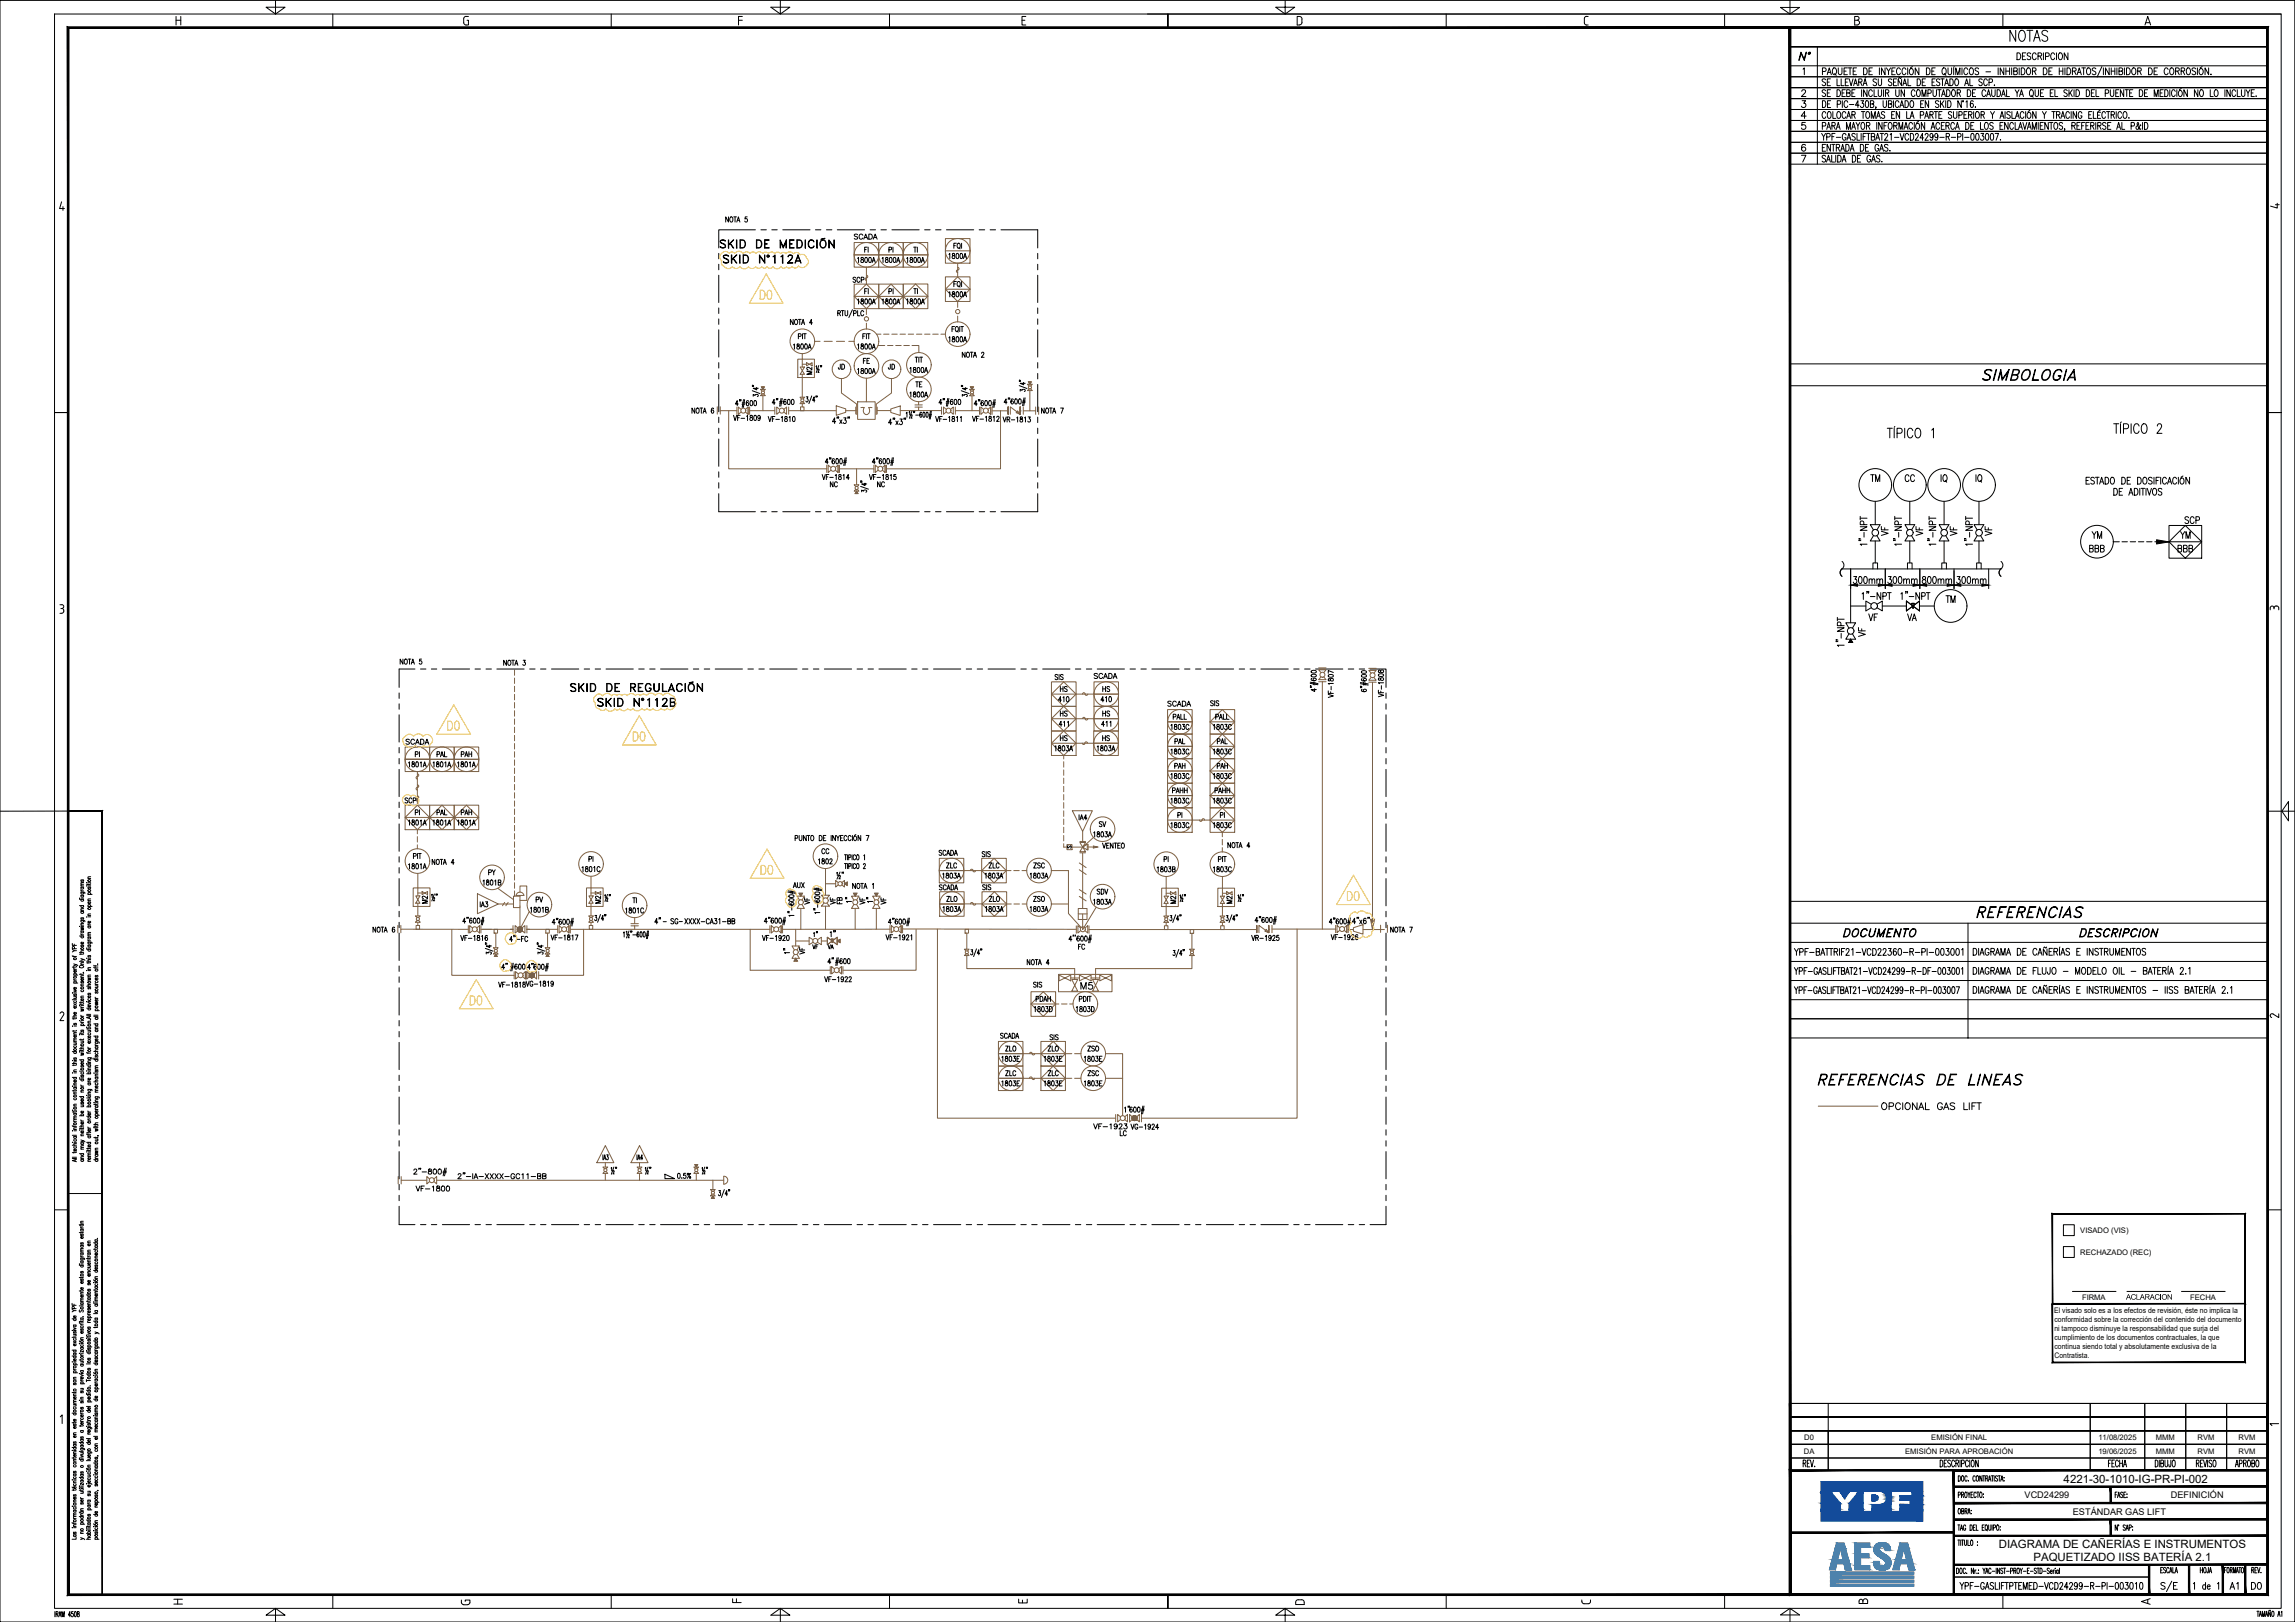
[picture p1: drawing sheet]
<svg xmlns="http://www.w3.org/2000/svg" width="841mm" height="594mm" viewBox="0 0 841 594" stroke-linecap="round" stroke-linejoin="round" font-family="sans-serif">
<defs><g id="words">
<g font-size="4.2">
<text x="756.2" y="543">4221-30-1010-IG-PR-PI-002</text>
<text x="732.5" y="567">DIAGRAMA DE CAÑERÍAS E INSTRUMENTOS</text>
<text x="745.2" y="571.6">PAQUETIZADO IISS BATERÍA 2.1</text>
</g>
<g font-size="3.4">
<text x="741.9" y="548.7">VCD24299</text>
<text x="795.5" y="548.7">DEFINICIÓN</text>
<text x="759.6" y="554.7">ESTÁNDAR GAS LIFT</text>
</g>
<g font-size="2.8">
<text x="762.3" y="451.6">VISADO (VIS)</text>
<text x="762.3" y="459.6">RECHAZADO (REC)</text>
<text x="763" y="476">FIRMA</text>
<text x="779.1" y="476">ACLARACION</text>
<text x="802.6" y="476">FECHA</text>
<text x="752.8" y="480.8">El visado solo es a los efectos de revisión, éste no implica la</text>
<text x="752.9" y="484.1">conformidad sobre la corrección del contenido del documento</text>
<text x="752.9" y="487.4">ni tampoco disminuye la responsabilidad que surja del</text>
<text x="752.9" y="490.8">cumplimiento de los documentos contractuales, la que</text>
<text x="752.9" y="494.1">continua siendo total y absolutamente exclusiva de la</text>
<text x="752.9" y="497.5">Contratista.</text>
<text x="661.2" y="527.3">D0</text>
<text x="707.7" y="527.3">EMISIÓN FINAL</text>
<text x="769" y="527.3">11/08/2025</text>
<text x="790" y="527.3">MMM</text>
<text x="805.3" y="527.3">RVM</text>
<text x="820.4" y="527.3">RVM</text>
<text x="661" y="532.5">DA</text>
<text x="698.2" y="532.5">EMISIÓN PARA APROBACIÓN</text>
<text x="769" y="532.5">19/06/2025</text>
<text x="790" y="532.5">MMM</text>
<text x="805.3" y="532.5">RVM</text>
<text x="820.4" y="532.5">RVM</text>
</g>
</g></defs>
<!-- layer: 1.OPCIONAL GAS LIFT - ETAPA INICIAL -->
<g fill="none" stroke="#7f5f3f" stroke-width=".37">
<path d="M188.6 245.4v1.9M188.6 248.3v2M188.6 251.3v2M188.6 254.3v2M188.6 257.3v2M483.2 249.7h2.7M483.2 244.6h2.7M484.1 246.4l-.9-1.1h2.7l-.8 1.1M484.1 247.9l-.9 1h2.7l-.8-1M484.6 249.7v90.6M501.6 249.9h2.7M501.6 244.8h2.7"/>
<path d="M502.5 246.6l-.9-1.1h2.7l-.9 1.1M502.5 248.1l-.9 1h2.7l-.9-1M503 249.9v90.6M148.5 273.6h8.9v9h-8.9zM148.5 278.1h26.9M157.4 273.6h9.1v9h-9.1zM166.5 273.6h8.9v9h-8.9zM188.6 260.3v2M188.6 263.3v2M188.6 266.3v2M188.6 269.3v2M188.6 272.3v2"/>
<path d="M188.6 275.3v2M188.6 278.3v2M148.5 294.9h8.9v9h-8.9zM148.5 299.4l4.5-4.5 4.4 4.5-4.4 4.5zM148.5 299.4h26.9M153 282.6v12.3M153 291.5l.5 .5-.5 .5M153 292.5l-.5 .4 .5 .5M153 287.5l.5 .4-.3 .5-.6 .2v.5l.4 .3M153 283.4l.5 .5-.3 .4-.6 .3v.5l.4 .2M157.4 294.9h9.1v9h-9.1zM157.4 299.4l4.6-4.5 4.5 4.5-4.5 4.5z"/>
<path d="M166.5 294.9h8.9v9h-8.9zM166.5 299.4l4.4-4.5 4.5 4.5-4.5 4.5zM188.6 281.3v2M188.6 284.3v2M188.6 287.3v2M188.6 290.3v2M188.6 293.3v2M188.6 296.3v2M188.6 299.3v2M153 303.9v1.5M153 306.4v2M153 309.4v1.5"/>
<path d="M188.6 302.3v2M188.6 305.3v2M188.6 308.3v2M188.6 311.3v2M188.6 314.3v2M188.6 317.3v2M188.6 320.3v2M188.6 323.3v2M188.6 326.3v1.9"/>
<circle cx="484.6" cy="247.1" r=".91"/>
<circle cx="503" cy="247.3" r=".91"/>
<circle cx="153" cy="278.1" r="4.5"/>
<circle cx="162" cy="278.1" r="4.5"/>
<circle cx="171" cy="278.1" r="4.5"/>
</g>
<!-- layer: 1.OPCIONAL GAS LIFT -->
<g fill="none" stroke="#7f5f3f" stroke-width=".37">
<path d="M313 88.8h9v9h-9zM313 93.4h27M317.5 97.8v6.3M322 88.8h9v9h-9zM331 88.8h9v9h-9zM346.5 87.4h9v9h-9zM346.5 91.9h9M350.9 96.4v5M351 97.9l.5 .5-.5 .5M351 98.9l-.5 .4 .5 .5M313 104.1h9v8.9h-9zM313 108.6l4.5-4.5 4.5 4.5-4.5 4.4z"/>
<path d="M313 108.6h18M317.5 113v2.2M317.5 118.4v2.1M317.5 100.8l.5 .5-.2 .4-.7 .3v.5l.4 .2M322 104.1h9v8.9h-9zM322 108.6l4.5-4.5 4.5 4.5-4.5 4.4zM331 104h9v9h-9zM331 108.5l4.5-4.5 4.5 4.5-4.5 4.5zM331 108.5h9M346.5 101.4h9v9h-9zM346.5 105.9h9M350.9 101.4l-4.4 4.5 4.4 4.5 4.6-4.5"/>
<path d="M350.9 101.4l4.6 4.5M350.9 110.4v2.2M350.9 115.8v2.1M292.4 131.5h6v6.8h-6zM293.2 134.4h1.6l-.8 1.4zM294 135.8l.8 1.3h-1.6zM294 129.6v4.8M294 137.1v8.4M294 133.4h1.6M295.6 132.8l1 .6-1 .6zM296.6 133.4l1-.6v1.2zM298.5 125h2"/>
<path d="M302 125h3M306.5 125h3M308.4 138.7v5.2l5.5 4.1v3.8M311 125h2M317.5 138.5v8.7M321.2 122.4h1.6M321.8 126.5h2.4M323.8 122.4h2M325.2 126.5h2M326.7 138.7v5.2l-5.6 4.1v3.8M326.8 122.4h2M328.3 126.5h1.9"/>
<path d="M329.8 122.4h2M331.2 126.5h2M332.8 122.4h2M334.2 126.5h2.5v2.6M335.8 122.4h2M338.8 122.4h2M341.8 122.4h2M344.8 122.4h1.7M376.9 139.8h1l-.5 .9zM262.8 149v2.7M263.9 150.4h6.1M263.9 149v2.7"/>
<path d="M267 150.4v21.3h36M270 149.1v2.7M271.6 150l-1-.9v2.7l1-.9M273.1 150l1.1-.9v2.7l-1.1-.9M274.2 149.1v2.7M274.7 150.4h9.2M274.7 149.1v2.7M279.1 141.7h1l-.5 .9zM279.3 143.3l-.6-.7h1.8l-.6 .7M279.3 144.3l-.6 .6h1.8l-.6-.6M279.6 144.9v5.5M283.9 149.1v2.6"/>
<path d="M285.7 150l-1.1-.9v2.6l1.1-.9M287.2 150l1-.9v2.6l-1-.9M289 150.4h17.5M289 149.1v2.6M293.4 149h1.2v1.4h-1.2zM293.7 146.1l-.5-.6h1.7l-.6 .6M293.7 147.2l-.5 .6h1.7l-.6-.6M294 147.8v1.2M306.5 148.6l3.4 1.1v1.3l-3.4 1.1zM309.9 150.4h3.7M313.6 149.1v2.6M314.3 147.2h6.4v6.4h-6.4z"/>
<path d="M315.5 149.3h1.2a1.49 1.49 0 0 0-.3 1.6 1.49 1.49 0 0 0 1.5 .9 1.72 1.72 0 0 0 .4-2.5h1.3M321.4 150.4h5M321.4 149.1v2.6M326.4 149.8l3.5-1.1v3.5l-3.5-1.1zM329.9 150.4h15.1M335.3 148.3h2.7M335.3 149.1h2.7M336.6 147.1v1.2M336.6 149.1v1.3M345 149.1v2.6M346.8 150l-1.1-.9v2.6l1.1-.9M348.3 150l1-.9v2.6l-1-.9"/>
<path d="M350.1 150.4h8.8M350.1 149.1v2.6M355.6 141.7h1.1l-.5 .9zM355.9 143.3l-.6-.7h1.7l-.5 .7M355.9 144.3l-.6 .7h1.7l-.5-.7M356.2 145v5.4M358.9 149.1v2.7M360.5 150l-1-.9v2.7l1-.9M362 150l1.1-.9v2.7l-1.1-.9M363.1 149.1v2.7M363.6 150.5h5.8M363.6 149.1v2.7"/>
<path d="M366.6 150.4v21.3h-41.7M369.4 149v2.7M370.2 151.7v-2.7l3.6 2.7v-2.7v2.7M373.8 149v2.7l-1.4-.6 .5-.6 .9 1.2zM373.8 150.5h.1M375 150.5h4.5M375 149v2.7M377.1 141.4l-.6-.7h1.8l-.6 .7M377.1 142.4l-.6 .7h1.8l-.6-.7M377.4 143.1v7.4M379.5 149.1v2.7M380.6 149.1v2.7"/>
<path d="M303 170.4v2.7M304.5 171.3l-1-.9v2.7l1-.9M306.1 171.3l1-.9v2.7l-1-.9M307.1 170.4v2.7M307.6 170.4v2.7M307.6 171.7h12.7M313.6 179.2l-.6 .7h1.7l-.5-.7M313.6 178.2l-.6-.6h1.7l-.5 .6M313.9 179.9l.5 .9h-1zM313.9 171.7v5.9M320.3 170.4v2.7M321.8 171.3l-1-.9v2.7l1-.9"/>
<path d="M323.3 171.3l1.1-.9v2.7l-1.1-.9M324.4 170.4v2.7M324.9 170.4v2.7M385.3 249.7h9v9h-9zM385.3 254.2l4.5-4.5 4.5 4.5-4.5 4.5zM385.3 258.7h9v9h-9zM385.3 254.2h9M389.8 258.7l4.5 4.5-4.5 4.5-4.5-4.5zM394.4 254.2h15.5M396.7 254.2l.5-.5 .5 .5M397.6 254.2l.5 .5 .5-.5M400.9 249.7h9v9h-9z"/>
<path d="M400.9 258.7h9v9h-9zM400.9 254.2h9M427.9 259.9h9v9h-9zM443.4 259.9h9.1v9h-9.1zM385.3 267.7h9v9h-9zM385.3 272.2l4.5-4.5 4.5 4.5-4.5 4.5zM385.3 272.2h24.5h-9M385.3 263.2h9M389.8 276.7v1.3M389.8 279v2M394.4 263.2h15.5M396.6 272.2l.5 .5 .5-.5"/>
<path d="M396.7 263.2l.5-.5 .5 .5M397.6 272.2l.4-.5 .5 .5M397.6 263.2l.5 .5 .5-.5M400.8 267.7h9v9h-9zM400.9 263.2h9M427.9 277.9h9v9h-9zM427.9 268.9h9v9h-9zM427.9 273.4h9M427.9 264.4h9M443.4 277.9h9.1v9h-9.1zM443.4 268.9h9.1v9h-9.1zM443.4 273.4l4.5-4.5 4.6 4.5-4.6 4.5z"/>
<path d="M443.4 264.4l4.5-4.5 4.6 4.5-4.6 4.5zM443.4 273.4h9.1M443.4 264.4h9.1M389.8 282v2M389.8 285v2M389.8 288v2M389.8 291v2M389.8 294v2M389.8 297v2M389.8 300v2M393 296.9h7.3l-3.6 7.6zM427.9 295.9h9v9h-9z"/>
<path d="M427.9 286.9h9v9h-9zM427.9 282.4h9M427.9 291.4h9M443.4 295.9h9.1v9h-9.1zM443.4 282.4l4.5-4.5 4.6 4.5-4.6 4.5zM443.4 286.9h9.1v9h-9.1zM443.4 282.4h9.1M443.4 291.4h9.1M447.9 295.9l4.6 4.5-4.6 4.5-4.5-4.5zM447.9 286.9l4.6 4.5-4.6 4.5-4.5-4.5zM153.1 319.9v8.2M302.5 318.1v9.8"/>
<path d="M344.2 314.4h9v9h-9zM344.2 318.9h26.3M355.6 318.8l.2-.4h.5l.3 .7 .4 .2 .5-.5M359.7 314.4h9.1v9h-9.1zM359.7 318.9l4.6-4.5 4.5 4.5-4.5 4.5zM371.5 318.9h2M374.5 318.9h1.8M385.3 318.9h6.2v15.7l4.7 5.1M389.8 309v1.3h1.2M389.8 303v2M389.8 306v2M391 309.3h1.9v1.9h-1.9z"/>
<path d="M395.5 318.6l2.5 1.7M395.5 316.1l2.5 1.7M395.7 308.6h2.1l-2.1 3.3h2.1zM395.7 308.2h2.1M395.7 312.3h2.1M396.7 310.3l1.7-1.1v2.1zM396.7 304.5v3.7M396.7 312.5v20.3M398.7 309.2v2.1M398.9 310.2h3.3M400.7 306.8l-3.9 3.5h-3.9M427.9 300.4h24.6"/>
<path d="M439.5 300.3l.5 .5 .5-.2 .2-.7h.5l.3 .4M447.9 304.9v1.6M447.9 307.4v2.1M447.9 310.4v1.7M145.8 338.9v2.7M146.9 338.9v2.7M151.4 325.2h6.2v6.8h-6.2zM152.4 328.1h1.5l-.8 1.4zM152.5 339h1.3v1.4h-1.3zM152.8 336.1l-.6-.6h1.8l-.6 .6M152.8 337.1l-.6 .7h1.8l-.6-.7M153.1 329.5l.8 1.3h-1.5z"/>
<path d="M153.1 330.8v4.7M153.1 337.8v1.2M153.1 327.1h1.6M154.7 326.5l1 .6-1 .6zM155.7 327.1l1-.6v1.2zM171.6 339v2.7M173.2 339.9l-1.1-.9v2.7l1.1-.9M174.7 339.9l1-.9v2.7l-1-.9M175 327.3l7.6 3.8-7.6 3.6zM175.7 339v2.7M176.2 339v2.7M182.4 325.3l5.8 4.2"/>
<path d="M182.6 331.1h5.6M185 330.5l-.9 1.2M186.2 330.5l-.8 1.2M188 339v2.7M188.8 339l1.7 1.4 1.9-1.4v2.7l-1.9-1.3-1.7 1.3zM189.5 327.2a1.46 1.46 0 0 1 1.5-.4 1.46 1.46 0 0 1 1 1.2h-2.9zM190.5 328.2h-2.3v4.2h2.3M190.5 326.8v-2.3h2.5v5.3h-2.5M190.5 328v12.4M193.1 339v2.7M194 333.9l-3.5 6.6M204.4 339v2.7"/>
<path d="M205.9 339.9l-1-.9v2.7l1-.9M207.5 339.9l1-.9v2.7l-1-.9M208.5 339v2.7M209 339v2.7M214.9 325.2h6.1v6.8h-6.1zM215.8 328.1h1.6l-.8 1.4zM215.9 339h1.3v1.4h-1.3zM216.3 336.1l-.6-.6h1.8l-.6 .6M216.3 337.1l-.6 .7h1.8l-.6-.7M216.6 329.5l.8 1.3h-1.6zM216.6 327.1h1.5M216.6 321v7.1"/>
<path d="M216.6 330.8v4.7M216.6 337.8v1.2M218.1 326.5l1.1 .6-1.1 .6zM219.2 327.1l1-.6v1.2zM231.2 338.3h2.7M231.2 339.1h2.7M232.6 336.1v2.2M232.6 339.1v1.3M282.2 339v2.7M283.7 339.9l-1-.9v2.7l1-.9M285.2 339.9l1.1-.9v2.7l-1.1-.9M286.3 339v2.7"/>
<path d="M286.8 339v2.7M292.8 327.2h1.2l-.5 1zM293 331.2l-.9 1.5h2.7l-.9-1.5M293 329.7l-.9-1.5h2.7l-.9 1.5M293.5 332.7v7.7M302 330.8l-1 1.1h3l-1-1.1M302 329l-1-1.1h3l-1 1.1M302.5 331.9v8.5M302.5 323.7h3.7M307.2 323.3l-1-.8v2.4l1-.8M308.5 323.3l1-.8v2.4l-1-.8M309.5 323.7l1-.6v1.2z"/>
<path d="M312.8 327.2h1.2l-.6 1zM312.9 331.2l-.9 1.5h2.7l-.8-1.5M312.9 329.7l-.9-1.5h2.7l-.8 1.5M313.4 332.7v7.7M320.5 327.2h1.2l-.6 1zM320.7 331.2l-.9 1.5h2.7l-.9-1.5M320.7 329.7l-.9-1.5h2.7l-.9 1.5M321.1 332.7v7.7M326.1 339v2.7M327.7 339.9l-1.1-.9v2.7l1.1-.9M329.2 339.9l1-.9v2.7l-1-.9M330.2 339v2.7"/>
<path d="M330.8 339v2.7M344.3 326.6h9v9h-9zM344.3 331.1h26.3M355.6 331l.5-.4 .5 .4M356.6 331l.5 .5 .4-.5M359.9 326.6h9v9h-9zM359.9 331.1l4.5-4.5 4.5 4.5-4.5 4.5zM371.6 331.1h2M374.6 331.1h1.7M385.3 331.1h6.2M394.4 339.1v2.7M395.1 332.8h3.3v4h-3.3z"/>
<path d="M395.1 334.7h3.3M395.5 328.3l2.5 1.7M395.5 325.8l2.5 1.7M396 339.9l-1-.9v2.7l1-.9M396.7 332.8h.1M397.6 339.9l1-.9v2.7l-1-.9M399.1 339.1v2.7M401.7 332.3l-5 8.2v-5.8M425.7 325.3h6.1v6.7h-6.1zM426.6 328.2h1.5l-.7 1.3zM426.7 339.1h1.3v1.4h-1.3zM427.1 336.2l-.6-.7h1.7l-.5 .7"/>
<path d="M427.1 337.2l-.6 .6h1.7l-.5-.6M427.4 329.5l.7 1.4h-1.5zM427.4 321v7.2M427.4 330.9v4.6M427.4 337.8v1.3M427.4 327.2h1.5M428.9 326.6l1 .6-1 .6zM429.9 327.2l1-.6v1.2zM446.3 325.3h6.1v6.7h-6.1zM447.2 328.2h1.5l-.7 1.3zM447.3 339.1h1.3v1.4h-1.3zM447.7 336.2l-.6-.7h1.8l-.6 .7"/>
<path d="M447.7 337.2l-.6 .6h1.8l-.6-.6M448 329.5l.7 1.4h-1.5zM448 327.2h1.5M448 321v7.2M448 330.9v4.6M448 337.8v1.3M449.5 326.6l1 .6-1 .6zM450.5 327.2l1-.6v1.2zM460.5 338.9v2.7M464.9 338.9v2.7l-1.4-.5 .5-.7 .9 1.2zM466.1 338.9v2.7M489.5 338.9v2.7"/>
<path d="M491 339.8l-1-.9v2.7l1-.9M492.5 339.8l1.1-.9v2.7l-1.1-.9M493.6 338.9v2.7M494.1 338.9v2.7M496 339.8l3.5-1.1v3.5l-3.5-1.1zM505.9 338.9v2.6M508.4 338.9v2.6M146.9 340.3l24.7 .1M165.6 340.4v16.8h22.8M176.2 340.4h11.8h-.9M176.8 340.4h3.3M181.1 340.4h1.2v1.4h-1.2z"/>
<path d="M181.4 348.8l-.6 .6h1.7l-.5-.6M181.4 347.8l-.6-.7h1.7l-.5 .7M181.7 349.4l.5 .9h-1zM181.7 341.8v5.3M188.4 355.9v2.7M190 356.8l-1.1-.9v2.7l1.1-.9M191.5 356.8l1-.9v2.7l-1-.9M192.5 355.9v2.7M193 355.9v2.7M194.1 340.4h-1h11.3M194.1 356.8l-1.1-.9v2.7l1.1-.9M195.6 356.8l1-.9v2.7l-1-.9"/>
<path d="M197.4 355.9v2.7M200 340.4h1.3v1.4h-1.3zM200.4 348.8l-.6 .6h1.7l-.5-.6M200.4 347.8l-.6-.7h1.7l-.5 .7M200.7 349.4l.5 .9h-1zM200.7 341.8v5.3M209 340.4h73.2M213.9 340.4v16.8h-16.5M274.9 340.4v15h29.3M291.1 348l-.9-1.5h2.7l-.8 1.5M291.1 349.5l-.9 1.5h2.7l-.8-1.5M291.6 351l.6 1h-1.2z"/>
<path d="M291.6 340.4v6.1M291.6 344.6h4.9M298 344.2l-1.5-.9v2.7l1.5-.9M299.6 344.2l1.4-.9v2.7l-1.4-.9M301 344.6h2.2M304.2 354v2.7M304.6 343.9h.8l-.4 1.3zM304.8 344.5l-1.6-1.2v2.7l1.6-1.3M305.2 344.5l1.6-1.2v2.7l-1.7-1.3M305.8 354.9l-1-.9v2.7l1-.9M306.8 344.6l1-.5v1.1zM307.3 354.9l1.1-.9v2.7l-1.1-.9"/>
<path d="M308.4 354v2.7M308.9 354v2.7M326.1 340.3l-39.3 .1M330.8 340.2l63.6 .2M335.7 340.4v15h-26.8M343.5 340.3v69.2h65.4M353.7 340.4h1.2v1.4h-1.2zM354 348.3l-.6-.6h1.7l-.5 .6M354 349.3l-.6 .7h1.7l-.5-.7M354.3 350v4.8h39.5v3.9M354.3 341.8v5.9M387.9 356.9h19.6v6.3h-19.6z"/>
<path d="M388.1 357.1v2.2l4.3-2.2v2.2zM392.4 358.2h3.2M392.8 358.7h2.1l-2.1 4.3h2.1zM395.6 357.1v2.2l4.2-2.2v2.2zM399.1 340.5h61.4M399.8 358.2h3.2M400.4 358.7h2.1l-2.1 4.3h2.1zM403 357.1v2.2l4.3-2.2v2.2zM436.2 340.5h1.2v1.4h-1.2zM436.5 348.3l-.6-.6h1.8l-.6 .6M436.5 349.3l-.6 .7h1.8l-.6-.7M436.8 341.9h.1"/>
<path d="M436.8 350v4.8h-35.3v3.9M436.8 341.9v5.8M461.3 341.6v-2.7l3.6 2.7v-2.7v2.7M464.9 340.4h.1M466.1 340.3h23.4M475.3 340.3v69.2h-57M494.1 340.5h1.9M499.5 340.5h7.8M377.8 363.2h9v9.1h-9zM377.8 367.7l4.5-4.5 4.5 4.5-4.5 4.6zM377.8 367.7h10.2M389 367.7h2"/>
<path d="M392 367.7h1.2M365.9 390.5h9v8.9h-9zM365.9 381.4h9v9.1h-9zM365.9 394.9h26.9M365.9 385.9h26.9M377.3 385.9l.5-.5 .4 .5M377.3 394.9l.5-.5 .4 .5M378.2 385.9l.5 .5 .5-.5M378.2 394.9l.5 .5 .5-.5M381.5 390.5h8.9v8.9h-8.9zM381.5 394.9l4.5-4.4 4.4 4.4-4.4 4.5zM381.5 381.4h8.9v9.1h-8.9z"/>
<path d="M381.5 385.9l4.5-4.5 4.4 4.5-4.4 4.6zM393.8 394.9h2.3M393.8 385.9h2.3M405.1 385.9h6.3v22.7M405.1 394.9h6.3M221.8 419.6l3.2 6.2h-6.3zM234.4 419.6l3.1 6.2h-6.3zM408.9 408.2v2.7M410.6 409.1l-1-.9v2.7l1-.9M412.2 409.1l1-.9v2.7l-1-.9M413.9 408.2v2.7M415 409.1l-1.1-.9v2.7l1.1-.9"/>
<path d="M416.5 409.1l1-.9v2.7l-1-.9M418.3 408.2v2.7M666.3 405.1h21.9M145.9 430.9v2.7M147 432.3h9.4M147 430.9v2.7M157.4 431.8l-1-.9v2.7l1-.9M159 431.8l1-.9v2.7l-1-.9M160 432.3h105.2M221.5 428.1l-.6-.6h1.8l-.6 .6M221.5 429.1l-.6 .7h1.8l-.6-.7M221.8 425.8v1.7"/>
<path d="M221.8 429.8v2.5M234.1 428.1l-.6-.6h1.7l-.5 .6M234.1 429.1l-.6 .7h1.7l-.5-.7M234.4 425.8v1.7M234.4 429.8v2.5M254.6 426.5h1.1l-.6 1zM254.8 428.1l-.5-.6h1.7l-.6 .6M254.8 429.1l-.5 .7h1.7l-.6-.7M255.1 429.8v2.5M260.9 437.4l-.6 .6h1.8l-.6-.6M260.9 436.3l-.6-.6h1.8l-.6 .6M261.2 438l.5 .9h-1z"/>
<path d="M261.2 432.3v3.4M265.2 430.8a1.46 1.46 0 0 1 1.5 1.5 1.46 1.46 0 0 1-1.5 1.4v-2.9"/>
<circle cx="317.5" cy="93.3" r="4.5"/>
<circle cx="326.5" cy="93.3" r="4.5"/>
<circle cx="335.5" cy="93.3" r="4.5"/>
<circle cx="351" cy="91.9" r="4.5"/>
<circle cx="317.5" cy="116.8" r=".78"/>
<circle cx="351" cy="114.1" r=".78"/>
<circle cx="294" cy="125" r="4.5"/>
<circle cx="308.4" cy="135.2" r="3.4"/>
<circle cx="317.5" cy="125" r="4.5"/>
<circle cx="317.5" cy="134" r="4.5"/>
<circle cx="326.7" cy="135.2" r="3.4"/>
<circle cx="336.7" cy="133.6" r="4.5"/>
<circle cx="351" cy="122.4" r="4.5"/>
<circle cx="272.4" cy="150.4" r=".91"/>
<circle cx="279.6" cy="143.8" r=".57"/>
<circle cx="286.5" cy="150.4" r=".91"/>
<circle cx="294" cy="146.6" r=".57"/>
<circle cx="336.7" cy="142.6" r="4.5"/>
<circle cx="347.6" cy="150.4" r=".91"/>
<circle cx="356.2" cy="143.8" r=".57"/>
<circle cx="361.3" cy="150.4" r=".91"/>
<circle cx="377.4" cy="141.9" r=".57"/>
<circle cx="305.3" cy="171.7" r=".91"/>
<circle cx="313.9" cy="178.7" r=".57"/>
<circle cx="322.6" cy="171.7" r=".91"/>
<circle cx="405.4" cy="254.2" r="4.5"/>
<circle cx="405.3" cy="272.2" r="4.5"/>
<circle cx="405.4" cy="263.2" r="4.5"/>
<circle cx="432.4" cy="273.3" r="4.5"/>
<circle cx="432.4" cy="264.4" r="4.5"/>
<circle cx="432.4" cy="291.4" r="4.5"/>
<circle cx="432.4" cy="282.4" r="4.5"/>
<circle cx="153" cy="315.4" r="4.5"/>
<circle cx="216.6" cy="316.4" r="4.5"/>
<circle cx="302.5" cy="313.6" r="4.5"/>
<circle cx="348.7" cy="318.8" r="4.5"/>
<circle cx="380.8" cy="318.8" r="4.5"/>
<circle cx="404.1" cy="303.7" r="4.5"/>
<circle cx="427.4" cy="316.5" r="4.5"/>
<circle cx="432.4" cy="300.3" r="4.5"/>
<circle cx="447.9" cy="316.5" r="4.5"/>
<circle cx="153.1" cy="336.6" r=".57"/>
<circle cx="180.3" cy="321.3" r="4.5"/>
<circle cx="197.7" cy="331.3" r="4.5"/>
<circle cx="216.6" cy="336.6" r=".57"/>
<circle cx="232.6" cy="331.6" r="4.5"/>
<circle cx="293.5" cy="330.4" r=".91"/>
<circle cx="302.5" cy="329.9" r=".99"/>
<circle cx="307.9" cy="323.7" r=".78"/>
<circle cx="313.4" cy="330.4" r=".91"/>
<circle cx="321.2" cy="330.4" r=".91"/>
<circle cx="348.8" cy="331.1" r="4.5"/>
<circle cx="380.8" cy="331.1" r="4.5"/>
<circle cx="404.1" cy="328.4" r="4.5"/>
<circle cx="427.4" cy="336.7" r=".57"/>
<circle cx="448" cy="336.7" r=".57"/>
<circle cx="174" cy="340.4" r=".91"/>
<circle cx="181.7" cy="348.3" r=".57"/>
<circle cx="190.5" cy="340.4" r=".91"/>
<circle cx="190.8" cy="357.2" r=".91"/>
<circle cx="194.9" cy="357.2" r=".91"/>
<circle cx="200.7" cy="348.3" r=".57"/>
<circle cx="206.7" cy="340.4" r=".91"/>
<circle cx="284.5" cy="340.4" r=".91"/>
<circle cx="291.6" cy="348.7" r=".91"/>
<circle cx="298.8" cy="344.6" r=".91"/>
<circle cx="306.6" cy="355.3" r=".91"/>
<circle cx="328.4" cy="340.3" r=".91"/>
<circle cx="354.3" cy="348.8" r=".57"/>
<circle cx="396.8" cy="340.4" r=".91"/>
<circle cx="436.8" cy="348.8" r=".57"/>
<circle cx="491.8" cy="340.3" r=".91"/>
<circle cx="397.7" cy="367.7" r="4.5"/>
<circle cx="370.4" cy="385.9" r="4.5"/>
<circle cx="370.4" cy="394.9" r="4.5"/>
<circle cx="400.6" cy="385.9" r="4.5"/>
<circle cx="400.6" cy="394.9" r="4.5"/>
<circle cx="411.4" cy="409.5" r=".91"/>
<circle cx="415.8" cy="409.5" r=".91"/>
<circle cx="158.2" cy="432.3" r=".91"/>
<circle cx="221.8" cy="428.6" r=".57"/>
<circle cx="234.4" cy="428.6" r=".57"/>
<circle cx="255.2" cy="428.6" r=".57"/>
<circle cx="261.3" cy="436.8" r=".57"/>
</g>
<g fill="none" stroke="#000" stroke-width=".37">
<path d="M267 79.4v1.9l-1.1-1.9v1.9M267.7 79.6l.2-.2a1 1 0 0 1 .7 1 1 1 0 0 1-.7 .9 1.19 1.19 0 0 1-.2-1.7zM268.9 79.4h1M269.4 79.4v1.9M273.8 79.4h-.7l-.1 .8a.56 .56 0 0 1 .8 .1 .56 .56 0 0 1-.1 .8 .56 .56 0 0 1-.8-.1M270 81.3l.6-1.9 .5 1.9M270.2 80.7h.7M314.2 94.6l.4-.3v1.9M314.3 86l-.4-.3-.8 .3 .1 .5 1 .4 .1 .4-.4 .3-.8-.3M315.6 94.4l-.1 .3a1.09 1.09 0 0 1 .9 1.3 .62 .62 0 0 1-1.1-.3 .62 .62 0 0 1 .9-.7l.1-.6zM316.2 86.2a.76 .76 0 0 0-1.1-.4 .76 .76 0 0 0-.3 1.1 .7 .7 0 0 0 .6 .7 .7 .7 0 0 0 .8-.4M316.5 87.6l.7-1.9 .8 1.9"/>
<path d="M316.8 87h.9M316.9 91.4h.5M317.1 94.4l.2-.1a1.06 1.06 0 0 1 0 1.9l-.4-.9zM317.8 90.5h-.9v1.9M318.1 90.5v1.9M318.4 85.7h.6a.99 .99 0 0 1 .7 1 .99 .99 0 0 1-.7 .9h-.6zM318.5 94.4l.2-.1a1.02 1.02 0 0 1 .6 .9 1.02 1.02 0 0 1-.6 1l-.4-.9zM319.6 96.2l.6-1.9 .6 1.9M319.8 95.5h.7M320 87.6l.7-1.9 .7 1.9M320.3 87h.9M323.3 94.6l.3-.3v1.9"/>
<path d="M324.6 94.4v.5a.69 .69 0 0 1 .8 .4 .69 .69 0 0 1-.3 .9 .61 .61 0 0 1-.7-.7 .61 .61 0 0 1 .8-.5l.1-.6zM325.8 91.5l.8-.1 .1-.7-.9-.2v1.9M326.1 94.4l.2-.1a1.02 1.02 0 0 1 .6 .9 1.02 1.02 0 0 1-.6 1l-.4-.9zM327.2 90.5v1.9M327.5 94.4l.2-.1a1.06 1.06 0 0 1 0 1.9l-.3-.4zM328.6 96.2l.6-1.9 .5 1.9M328.8 95.5h.7M332.2 94.6l.4-.3v1.9M333.6 94.4l-.1 .3a1.01 1.01 0 0 1 .8 1.4 .6 .6 0 0 1-.9-.5 .6 .6 0 0 1 .8-.6l.1-.6zM334.8 90.5h1M335.1 94.4l.2-.1a1.06 1.06 0 0 1 0 1.9l-.4-.4zM335.3 90.5v1.9"/>
<path d="M336.2 90.5v1.9M336.5 94.4l.2-.1a1.02 1.02 0 0 1 .6 .9 1.02 1.02 0 0 1-.6 1l-.4-.9zM337.6 96.2l.6-1.9 .6 1.9M337.8 95.5h.7M290.7 117v1.9l-1.1-1.9v1.9M291.4 117.1l.2-.1a.92 .92 0 0 1 .8 1 .92 .92 0 0 1-1 .8l-.2-.6zM292.6 117h1M293.1 117v1.9M293.7 118.9l.6-1.9 .6 1.9M293.9 118.3h.7M297.7 118.3h-1l.6-1.3v1.9M307 114.7l.8-.1 .1-.6-.9-.2v1.9"/>
<path d="M307.5 114.7l.5 1M308.3 113.8h1M308.8 113.8v1.9M309.7 113.8v1.6l.4 .3 .5-.3v-1.6M312.4 113.4l-1.3 2.9M312.8 114.8l.8-.1 .1-.7-.9-.2v1.9M313.6 101.8l-.4-.3-.6 .3 .2 .4 .5 .3a.53 .53 0 0 1 .1 .9 .53 .53 0 0 1-.8-.3M314.3 109.8l.3-.3v1.9M314.3 113.8v1.9h.8M315.1 102a.55 .55 0 0 0-.7-.5 .55 .55 0 0 0-.4 .7v.5a.55 .55 0 0 0 .4 .7 .55 .55 0 0 0 .7-.4M315.6 102.5l.8-.1 .1-.7-.9-.2v1.9M315.6 109.6v.5a.68 .68 0 0 1 .8 .4 .68 .68 0 0 1-.3 .9 .59 .59 0 0 1-.7-.6 .59 .59 0 0 1 .8-.6l.2-.6z"/>
<path d="M316.5 114.2a.57 .57 0 0 0-.7-.4 .57 .57 0 0 0-.4 .7v.4a.57 .57 0 0 0 .4 .8 .57 .57 0 0 0 .7-.5M316.9 106.7h.6M317.1 109.6l.2-.1a1.02 1.02 0 0 1 .6 .9 1.02 1.02 0 0 1-.6 1l-.4-.9zM317.8 105.7h-.9v1.9M318.2 105.7v1.9M318.6 109.6l.2-.1a1.06 1.06 0 0 1 0 1.9l-.5-.9zM319.6 111.4l.6-1.9 .6 1.9M319.8 110.7h.7M323.3 109.8l.3-.3v1.9M324.6 109.6v.5a.67 .67 0 0 1 .8 .4 .67 .67 0 0 1-.3 .9 .59 .59 0 0 1-.7-.7 .59 .59 0 0 1 .8-.5l.1-.6zM325.8 106.7h.8v-.9l-.8-.1v1.9M326.1 109.6l.2-.1a1.06 1.06 0 0 1 0 1.9l-.3-.4z"/>
<path d="M327.3 105.7v1.9M327.5 109.6l.3-.1a1.06 1.06 0 0 1 0 1.9l-.5-.9zM328.6 111.4l.6-1.9 .6 1.9M328.8 110.7h.8M332.3 109.8l.3-.4v2M333.6 109.6v.5a.65 .65 0 0 1 .9 .5 .65 .65 0 0 1-.7 .8 .69 .69 0 0 1-.3-.9 .69 .69 0 0 1 .8-.4v-.5zM334.9 105.7h.9M335.1 109.6l.2-.2a1.05 1.05 0 0 1 .6 1 1.05 1.05 0 0 1-.6 1l-.4-.9zM335.3 105.7v1.9M336.2 105.7v1.9M336.5 109.6l.3-.2a1.05 1.05 0 0 1 .6 1 1.05 1.05 0 0 1-.6 1l-.5-.9zM337.6 111.4l.6-2 .6 2"/>
<path d="M337.8 110.7h.7M290.8 126.3l.3-.3v1.9M292.1 126.1v.3a1.09 1.09 0 0 1 .8 1.3 .62 .62 0 0 1-1-.3 .62 .62 0 0 1 .8-.7l.2-.6zM292.6 123.2l.9-.1v-.8l-.9-.1v1.9M293.6 126.1l.2-.1a1.05 1.05 0 0 1 .6 .9 1.05 1.05 0 0 1-.6 1l-.4-.8zM294.1 122.2v1.9M294.4 122.2h1M294.9 122.2v1.9M295.1 126a.94 .94 0 0 1 .9 .8 .94 .94 0 0 1-.6 1.1l-.5-.4zM296.1 127.8l.6-1.8 .6 1.8M296.3 127.2h.8M297.5 135.9h-1.8l1.8 .6-1.8 .6h1.8"/>
<path d="M297.5 134.5v.9l-.9-.7a.51 .51 0 0 0-.7-.2 .51 .51 0 0 0-.1 .8l.3 .1M299 134.3l.3-.3v1.2M299.7 135.5l.1-.3h.3l-.4 1.2h.5M300.1 133.9l-1 2.6M300.7 134v.4M301.1 134l-.1 .4M353.7 129v1.9l-1.1-1.9v1.9M354.4 129.1l.1-.1a.96 .96 0 0 1 .8 .9 .96 .96 0 0 1-.8 1 1.24 1.24 0 0 1-.1-1.8zM355.6 129h1M356.1 129v1.9M356.7 130.9l.6-1.9 .5 1.9M356.9 130.2h.7"/>
<path d="M359.7 129.4v-.1a.44 .44 0 0 1 .6-.3 .44 .44 0 0 1 .2 .7l-.9 1.2h1M254.6 149.5v1.9l-1-1.9v1.9M255.4 149.6l.1-.1a1 1 0 0 1 .7 .9 1 1 0 0 1-.7 1 1.19 1.19 0 0 1-.1-1.8zM256.5 149.5h1M257 149.5v1.9M257.6 151.4l.6-1.9 .6 1.9M257.9 150.7h.7M261.5 149.7l-.3-.2a1.09 1.09 0 0 0 0 1.9 .53 .53 0 0 0 .4-.8 .53 .53 0 0 0-.9-.1l-.1 .2M281.5 152.5l.6 1.9 .6-1.9M283 153.4h.6M284 152.5h-1v1.9M284.1 147.5h-1.1l.7-1.2v1.9"/>
<path d="M284.3 153.6h1.3M284.6 146l-.1 .5M285 146l-.1 .5M285.6 147.6h1M285.7 147.1h1M286.2 145.9l-.5 2.9M286.3 152.9l.4-.4v1.9M286.6 145.9l-.5 2.9M287.7 152.6v.5a.69 .69 0 0 1 .7 .5 .69 .69 0 0 1-.2 .8 .59 .59 0 0 1-.7-.6 .59 .59 0 0 1 .7-.5l.2-.7zM288 146.6v-.2a.94 .94 0 0 0-1 .7 .94 .94 0 0 0 .6 1.1 .51 .51 0 0 0 .5-.7 .51 .51 0 0 0-.8-.2l-.1 .2M288.8 146.4a.94 .94 0 0 1 .9 .7 .94 .94 0 0 1-.6 1.1l-.5-.4zM289.2 152.9l.3-.4v1.9"/>
<path d="M290.2 146.4a.94 .94 0 0 1 1 .7 .94 .94 0 0 1-.7 1.1l-.3-.1-.2-.7zM290.6 152.6l.2-.1a1.06 1.06 0 0 1 0 1.9l-.4-.3zM295.4 145.3h.7l-.4 .8a.52 .52 0 0 1 .4 .7 .52 .52 0 0 1-.7 .2l-.1-.1M297.5 145l-1.1 2.8M298.6 146.6h-.8l.6-1.3v1.9M299.1 145.1l-.1 .4M299.5 145.1l-.2 .4M342.9 152.5l.5 1.9 .6-1.9M344.3 153.4h.6M345.1 147.5h-1l.7-1.2v1.9M345.3 152.5h-1v1.9M345.6 153.6h1.3"/>
<path d="M345.7 146l-.1 .5M346.2 146l-.2 .5M346.7 147.6h1M346.8 147.1h1M347.3 145.9l-.5 2.9M347.6 152.9l.4-.4v1.9M347.7 145.9l-.5 2.9M349 152.6v.5a.7 .7 0 0 1 .7 .5 .7 .7 0 0 1-.2 .8 .59 .59 0 0 1-.7-.6 .59 .59 0 0 1 .7-.5l.2-.7zM349.2 146.6l-.1-.2a.94 .94 0 0 0-1 .7 .94 .94 0 0 0 .6 1.1 .51 .51 0 0 0 .5-.7 .51 .51 0 0 0-.8-.2l-.1 .2M349.8 146.4a.94 .94 0 0 1 1 .7 .94 .94 0 0 1-.6 1.1l-.5-.4zM350.5 152.9l.4-.4v1.9M351.3 146.4a.94 .94 0 0 1 .9 .7 .94 .94 0 0 1-.5 1.1l-.5-.4z"/>
<path d="M351.9 152.9l.4-.4v1.9M352.3 143.1l2.8 1.1M352.4 141.5l.4 .1M352.4 141.2l.4 .1M352.6 145.1v-.6l.8 .3a.53 .53 0 0 1 .7-.3 .53 .53 0 0 1 .2 .7l-.1 .1M353.9 142v.8l-1.3-.5h1.9M356.4 152.5l.5 1.8 .6-1.8M357.8 153.3h.6M358.1 148h-1.1l.7-1.3v1.9M358.6 146.4l-.1 .5M358.8 152.5h-1v1.8M359.1 146.4l-.2 .5"/>
<path d="M359.1 153.5h1.3M360.4 147l-.1-.2a.92 .92 0 0 0-1 .7 .92 .92 0 0 0 .6 1.1 .51 .51 0 0 0 .5-.7 .51 .51 0 0 0-.8-.2l-.1 .3M361.1 146.8l.2-.1a1.02 1.02 0 0 1 .6 1 1.02 1.02 0 0 1-.6 .9l-.5-.8zM361.1 152.8l.4-.3v1.8M362.5 146.8l.2-.1a1.02 1.02 0 0 1 .6 1 1.02 1.02 0 0 1-.6 .9l-.4-.8zM362.5 152.5v.5a.69 .69 0 0 1 .8 .5 .69 .69 0 0 1-.3 .8 .61 .61 0 0 1-.7-.6 .61 .61 0 0 1 .8-.6l.1-.6zM363.7 148.1h1M363.8 147.5h1M364 152.8l.3-.3v1.8M364.3 146.4l-.5 2.8M364.7 146.4l-.5 2.8M365.3 152.9l.2-.4 .6 .3-.9 1.5h1"/>
<path d="M382.7 149.5v1.9l-1-1.9v1.9M383.5 149.6l.1-.1a.92 .92 0 0 1 .7 .9 .92 .92 0 0 1-.8 .9l-.3-.7zM384.6 149.5h1M385.1 149.5v1.9M385.7 151.4l.6-1.9 .6 1.9M386 150.7h.7M388.7 149.5h1l-.7 1.9M301.3 173.8l.6 1.9 .5-1.9M302.8 174.7h.6M303.5 169.3h-1.1l.7-1.3v1.9M303.7 173.8h-.9v1.9M304.1 167.7l-.2 .5"/>
<path d="M304.1 174.9h1.3M304.5 167.7l-.2 .5M305.3 176.5v1.8l-1-1.8v1.8M305.8 168.3l-.3-.3a1.11 1.11 0 0 0-.1 1.9 .54 .54 0 0 0 .4-.8 .54 .54 0 0 0-.8-.1l-.1 .3M306.1 174.1l.4-.3v1.9M306.5 168.1l.2-.1a1.09 1.09 0 0 1 0 1.9l-.4-.8zM306.9 176.9a.57 .57 0 0 0-.7-.4 .57 .57 0 0 0-.4 .7v.4a.57 .57 0 0 0 .4 .7 .57 .57 0 0 0 .7-.4M307.4 173.9v.5a.66 .66 0 0 1 .9 .5 .66 .66 0 0 1-.7 .8 .69 .69 0 0 1-.3-.9 .69 .69 0 0 1 .8-.4v-.5zM307.9 168.1a.94 .94 0 0 1 1 .7 .94 .94 0 0 1-.6 1.1l-.5-.4zM308.9 174.1l.4-.3v1.9M309.1 169.3h1M309.2 168.8h1"/>
<path d="M309.7 167.7l-.5 2.8M310.1 167.7l-.5 2.8M311.2 175h-1.1l.8-1.2v1.9M315.4 178.2l2.9 1M315.5 176.5l.4 .1M315.5 176.2l.4 .1M317 177v.9l-1.2-.6h1.8M318.6 173.8l.6 1.9 .5-1.9M320.1 174.7h.6M320.8 169.3h-1.1l.7-1.3v1.9M321 173.8h-.9v1.9M321.3 167.7l-.1 .5"/>
<path d="M321.4 174.9h1.3M321.7 167.7l-.1 .5M322.5 176.5v1.8l-.9-1.8v1.8M323 168.3l-.3-.3a1.13 1.13 0 0 0 0 1.9 .54 .54 0 0 0 .4-.8 .54 .54 0 0 0-.9-.1v.3M323.4 174.1l.3-.3v1.9M323.8 168.1a.94 .94 0 0 1 .9 .7 .94 .94 0 0 1-.6 1.1l-.5-.4zM324.1 176.9a.55 .55 0 0 0-.7-.4 .55 .55 0 0 0-.4 .7v.4a.55 .55 0 0 0 .4 .7 .55 .55 0 0 0 .7-.4M324.7 173.9v.5a.65 .65 0 0 1 .9 .5 .65 .65 0 0 1-.6 .8 .69 .69 0 0 1-.3-.9 .69 .69 0 0 1 .8-.4v-.5zM325.2 168.1a.94 .94 0 0 1 .9 .7 .94 .94 0 0 1-.6 1.1l-.5-.4zM326.2 174.1l.4-.3v1.9M326.4 169.3h1M326.5 168.8h.9"/>
<path d="M327 167.7l-.5 2.8M327.4 167.7l-.5 2.8M328.3 173.8h-.7l-.1 .8a.56 .56 0 0 1 .9 0 .56 .56 0 0 1-.1 .8 .56 .56 0 0 1-.9-.1M315.8 180.1v-.6l.7 .4a.52 .52 0 0 1 .7-.4 .52 .52 0 0 1 .3 .7l-.2 .1M147.7 241.4v1.9l-1.1-1.9v1.9M148.4 241.5l.1-.1a.96 .96 0 0 1 .8 .9 .96 .96 0 0 1-.8 1 1.24 1.24 0 0 1-.1-1.8zM149.6 241.4h1M150.1 241.4v1.9M150.7 243.3l.6-1.9 .5 1.9M150.9 242.6h.7M154.5 241.4h-.7l-.1 .8a.56 .56 0 0 1 .8 .1 .56 .56 0 0 1-.1 .8 .56 .56 0 0 1-.8-.2M185.6 241.8v1.9l-1-1.9v1.9"/>
<path d="M186.4 241.9a.85 .85 0 0 1 .9 .9 .85 .85 0 0 1-.9 .8l-.3-.6zM187.5 241.8h1M188 241.8v1.9M188.6 243.7l.6-1.9 .6 1.9M188.8 243.1h.8M191.7 241.8h.8l-.4 .7a.54 .54 0 0 1 .4 .9 .54 .54 0 0 1-.9-.1M388.6 251.4v1.9M388.6 252.3h1M389 256.4h-1.1l.7-1.2v1.9M389.6 255.5l.3-.3v1.9M389.6 251.4v1.9M390.9 255.2a.94 .94 0 0 1 1 .8 .94 .94 0 0 1-.6 1.1l-.5-.4z"/>
<path d="M391.1 251.7l-.4-.3-.6 .3 .1 .5 .7 .3a.53 .53 0 0 1-.1 .8 .53 .53 0 0 1-.7-.3M404.1 251.4v1.9M404.1 252.3h1M404.5 256.4h-1.1l.8-1.2v1.9M405.1 255.5l.4-.3v1.9M405.1 251.4v1.9M406.5 255.2a.94 .94 0 0 1 1 .8 .94 .94 0 0 1-.6 1.1l-.4-.2-.2-.6zM406.7 251.7l-.4-.3-.7 .3 .2 .5 .8 .4 .1 .4-.4 .3-.7-.3M150 271l-.4-.3-.8 .3v.4l1.2 .7-.4 .5-.8-.3M151.9 271.2a.69 .69 0 0 0-.8-.5 .69 .69 0 0 0-.6 .8v.4a.7 .7 0 0 0 .6 .7 .7 .7 0 0 0 .8-.4M152.3 272.6l.7-1.9 .7 1.9M152.5 272h.9"/>
<path d="M154.1 270.7h.7a1.01 1.01 0 0 1 .6 1 1.01 1.01 0 0 1-.6 .9h-.7zM155.7 272.6l.8-1.9 .6 1.9M156 272h.9M386.6 273.5l.3-.4v2M387.9 273.2v.6a.65 .65 0 0 1 .9 .5 .65 .65 0 0 1-.6 .8 .69 .69 0 0 1-.4-.9 .69 .69 0 0 1 .9-.4v-.6zM388.6 260.4v1.9M388.6 269.4v1.9M388.6 270.3h1M388.6 261.3h1M389.2 265.4h-1.1l.7-1.2v1.8M389.4 273.2a.94 .94 0 0 1 1 .8 .94 .94 0 0 1-.6 1.1l-.5-.4zM389.6 260.4v1.9"/>
<path d="M389.6 269.4v1.9M389.8 264.5l.3-.3v1.8M390.8 273.1h.8l-.4 .8a.55 .55 0 0 1 .4 .8 .55 .55 0 0 1-.9 0M391.1 269.7l-.4-.3-.6 .3v.4l.7 .3a.5 .5 0 0 1 .2 .7 .5 .5 0 0 1-.8 .1l-.1-.2M391.1 260.7l-.4-.3-.6 .3 .7 .7a.52 .52 0 0 1 .1 .9 .52 .52 0 0 1-.8-.3M391.2 264.5l.3-.3v1.8M391.9 275.1l.6-2 .6 2M392.1 274.4h.8M402.1 273.5l.3-.4v2M403.4 273.2v.6a.65 .65 0 0 1 .9 .5 .65 .65 0 0 1-.7 .8 .69 .69 0 0 1-.3-.9 .69 .69 0 0 1 .9-.4v-.6zM404.1 270.3h1M404.1 269.4v1.9"/>
<path d="M404.1 260.4v1.9M404.1 261.3h1M404.7 265.4h-1l.7-1.2v1.8M404.9 273.2a.94 .94 0 0 1 1 .8 .94 .94 0 0 1-.6 1.1l-.5-.4zM405.1 269.4v1.9M405.1 260.4v1.9M405.3 264.5l.4-.3v1.8M406.3 273.1h.8l-.4 .8a.55 .55 0 0 1 .4 .8 .55 .55 0 0 1-1 0M406.6 269.7l-.4-.3-.6 .3 .1 .4 .7 .4v.7l-.8-.2M406.7 260.7l-.4-.3-.5 .1v.6l.7 .4 .2 .5-.4 .3-.7-.3M406.7 264.5l.4-.3v1.8M407.4 275.1l.6-2 .6 2"/>
<path d="M407.6 274.4h.7M429.1 274.7l.4-.4v1.9M429.1 265.7l.4-.4v1.9M429.9 262.6l.9-.1v-.8l-.9-.1v1.9M430.4 274.4v.4a1.01 1.01 0 0 1 .8 1.3 .6 .6 0 0 1-.9-.4 .6 .6 0 0 1 .7-.7l.2-.6zM430.4 265.4v.4a1.03 1.03 0 0 1 .8 1.2v.1a.59 .59 0 0 1-.9-.4 .59 .59 0 0 1 .7-.7l.2-.6zM430.6 271.5h.8l.1-.8-.9-.1v1.8M431.2 263.5l.6-1.9 .6 1.9M431.5 262.8h.7M431.8 272.4l.6-1.8 .6 1.8M432 274.4l.2-.1a1.06 1.06 0 0 1 0 1.9l-.4-.4zM432 265.4l.2-.1a1.06 1.06 0 0 1 0 1.9l-.4-.4z"/>
<path d="M432.1 271.8h.7M432.7 261.6v1.9h.9M433.3 279.6v1.8M433.3 274.3h.8l-.4 .7a.55 .55 0 0 1 .4 .9 .55 .55 0 0 1-.9-.1M433.3 265.3h.8l-.4 .7a.55 .55 0 0 1 .4 .9 .55 .55 0 0 1-.9-.1M433.4 270.6v1.8h.8M434 261.6v1.9h.8M434.3 279.6v1.8M435.7 274.8a.54 .54 0 0 0-.7-.5 .54 .54 0 0 0-.4 .7v.5a.55 .55 0 0 0 .4 .7 .55 .55 0 0 0 .7-.5M435.7 265.8a.55 .55 0 0 0-.7-.5 .55 .55 0 0 0-.4 .7v.5a.55 .55 0 0 0 .4 .7 .55 .55 0 0 0 .7-.4M444.7 274.7l.3-.4v1.9M444.7 265.7l.3-.4v1.9"/>
<path d="M445.5 262.6l.9-.1v-.7l-.9-.2v1.9M446 274.4v.5a.7 .7 0 0 1 .8 .5 .7 .7 0 0 1-.3 .8 .61 .61 0 0 1-.7-.6 .61 .61 0 0 1 .8-.6l.1-.6zM446 265.4v.6a.68 .68 0 0 1 .8 .4 .68 .68 0 0 1-.3 .8 .59 .59 0 0 1-.7-.6 .59 .59 0 0 1 .8-.6l.1-.6zM446.1 271.5h.9v-.8l-.9-.1v1.8M446.8 263.5l.6-1.9 .5 1.9M447 262.8h.7M447.4 272.4l.6-1.8 .6 1.8M447.5 274.4l.2-.1a1.02 1.02 0 0 1 .6 1 1.02 1.02 0 0 1-.6 .9l-.4-.8zM447.5 265.4l.2-.1a1.02 1.02 0 0 1 .6 .9 1.02 1.02 0 0 1-.6 1l-.4-.8zM447.6 271.8h.8M448.3 261.6v1.9h.9M448.8 279.6v1.8"/>
<path d="M448.9 274.3h.8l-.5 .7a.55 .55 0 0 1 .5 .9 .55 .55 0 0 1-1-.1M448.9 265.3h.8l-.5 .7a.55 .55 0 0 1 .5 .9 .55 .55 0 0 1-1-.1M448.9 270.6v1.8h.8M449.5 261.6v1.9h.9M449.8 279.6v1.8M451.2 274.8a.54 .54 0 0 0-.6-.5 .54 .54 0 0 0-.4 .7v.5a.55 .55 0 0 0 .4 .7 .55 .55 0 0 0 .6-.5M451.2 265.8a.55 .55 0 0 0-.6-.5 .55 .55 0 0 0-.4 .7v.5a.55 .55 0 0 0 .3 .7 .55 .55 0 0 0 .7-.4M149.4 292.5l-.3-.3-.7 .3 .1 .5 .9 .6-.3 .5-.7-.3M150.9 292.7a.55 .55 0 0 0-.7-.4 .55 .55 0 0 0-.3 .7v.4a.55 .55 0 0 0 .3 .7 .55 .55 0 0 0 .7-.4M151.4 293.2l.9-.1 .1-.7-1-.2v1.9M429.1 283.7l.4-.4v1.9M429.1 292.7l.4-.4v1.9"/>
<path d="M429.7 289.5l.9-.1v-.8h-.9v1.8M430.4 283.4v.4a1.03 1.03 0 0 1 .8 1.2v.1a.59 .59 0 0 1-.9-.4 .59 .59 0 0 1 .7-.7l.2-.6zM430.4 292.4v.3a1.01 1.01 0 0 1 .8 1.4 .6 .6 0 0 1-.9-.5 .6 .6 0 0 1 .7-.6l.2-.6zM430.5 280.6l.8-.1 .1-.7-.9-.2v1.8M431 290.4l.5-1.8 .6 1.8M431.2 289.8h.7M431.6 298.5h.9l.1-.8-1-.1v1.8M431.8 281.4l.6-1.8 .5 1.8M432 283.4a.92 .92 0 0 1 .9 .7 .92 .92 0 0 1-.6 1.1l-.5-.4zM432 292.4l.2-.1a1.06 1.06 0 0 1 0 1.9l-.4-.4zM432 280.8h.7M432.5 289.4h1"/>
<path d="M432.5 288.6v1.8M433.1 297.6v1.8M433.3 280.5h1M433.3 283.3h.8l-.4 .7a.55 .55 0 0 1 .4 .9 .55 .55 0 0 1-.9-.1M433.3 292.3h.8l-.4 .7a.56 .56 0 0 1 .4 .9 .56 .56 0 0 1-.9-.1M433.5 288.6v1.8M434 289.4h1.1M434 288.6v1.8M435.1 288.6v1.8M435.7 283.8a.55 .55 0 0 0-.7-.5 .55 .55 0 0 0-.4 .7v.5a.55 .55 0 0 0 .4 .7 .55 .55 0 0 0 .7-.5M435.7 292.7a.54 .54 0 0 0-.7-.4 .54 .54 0 0 0-.4 .7v.5a.55 .55 0 0 0 .4 .7 .55 .55 0 0 0 .7-.5M444.7 283.7l.3-.4v1.9"/>
<path d="M444.7 292.7l.3-.4v1.9M445.3 289.5l.8-.1 .1-.7-.9-.1v1.8M446 283.4v.5a.68 .68 0 0 1 .8 .5 .68 .68 0 0 1-.3 .8 .59 .59 0 0 1-.7-.6 .59 .59 0 0 1 .8-.6l.1-.6zM446 292.4v.5a.7 .7 0 0 1 .8 .5 .7 .7 0 0 1-.3 .8 .61 .61 0 0 1-.7-.6 .61 .61 0 0 1 .8-.6l.1-.6zM446.1 280.6l.8-.1 .1-.7-.9-.2v1.8M446.5 290.4l.6-1.8 .6 1.8M446.7 289.8h.8M447.2 298.5h.9v-.8l-.9-.1v1.8M447.3 281.4l.6-1.8 .6 1.8M447.5 283.4a.92 .92 0 0 1 .9 .7 .92 .92 0 0 1-.5 1.1l-.5-.4zM447.5 292.4l.2-.1a1.02 1.02 0 0 1 .6 1 1.02 1.02 0 0 1-.6 .9l-.4-.8zM447.5 280.8h.8"/>
<path d="M448.1 288.6v1.8M448.1 289.4h.9M448.7 297.6v1.8M448.8 280.5h1M448.9 283.3h.8l-.5 .7a.55 .55 0 0 1 .5 .9 .55 .55 0 0 1-1-.1M448.9 292.3h.8l-.5 .7a.56 .56 0 0 1 .5 .9 .56 .56 0 0 1-1-.1M449 288.6v1.8M449.6 289.4h1M449.6 288.6v1.8M450.6 288.6v1.8M451.2 283.8a.55 .55 0 0 0-.6-.5 .55 .55 0 0 0-.4 .7v.5a.55 .55 0 0 0 .3 .7 .55 .55 0 0 0 .7-.5M451.2 292.7a.54 .54 0 0 0-.6-.4 .54 .54 0 0 0-.4 .7v.5a.55 .55 0 0 0 .4 .7 .55 .55 0 0 0 .6-.5"/>
<path d="M309.5 313.1h.8M309.5 316.3h.8M309.9 313.1v1.8M309.9 316.3v1.8M310.6 313.1v1.8M310.6 316.3v1.8M311 314l.8-.1-.1-.7-.7-.1v1.8M311 317.3l.8-.2-.1-.7-.7-.1v1.8M312.3 313.1v1.8M312.3 316.3v1.8M313.5 313.5l-.3-.4a1.01 1.01 0 0 0-.6 .9 1.01 1.01 0 0 0 .6 .9l.3-.4M313.5 316.7l-.3-.4a1.01 1.01 0 0 0-.6 .9 1.01 1.01 0 0 0 .6 .9l.3-.4"/>
<path d="M314.1 313.2l.1-.1a1.01 1.01 0 0 1 .6 .9 1.01 1.01 0 0 1-.6 .9 1.42 1.42 0 0 1-.1-1.7zM314.1 316.4l.1-.1a1.01 1.01 0 0 1 .6 .9 1.01 1.01 0 0 1-.6 .9 1.42 1.42 0 0 1-.1-1.7zM316.4 316.7a.39 .39 0 0 1 .4-.4 .39 .39 0 0 1 .3 .5l-.7 1.3h.8M316.5 313.4l.3-.3v1.8M346.8 319.9v.5a.67 .67 0 0 1 .8 .4 .67 .67 0 0 1-.3 .9 .59 .59 0 0 1-.7-.7 .59 .59 0 0 1 .8-.5l.1-.6zM346.8 316h1.1l-1.1 1.9h1.1M348.3 319.9l.2-.1a1.06 1.06 0 0 1 0 1.9l-.4-.4zM348.4 316v1.9h.8M349.7 319.8h.7l-.4 .7a.55 .55 0 0 1 .5 .9 .55 .55 0 0 1-1-.1M350.6 316.5a.55 .55 0 0 0-.7-.5 .55 .55 0 0 0-.4 .8v.4a.55 .55 0 0 0 .4 .7 .55 .55 0 0 0 .7-.4M362.4 319.9v.5a.68 .68 0 0 1 .7 .4 .68 .68 0 0 1-.2 .9 .63 .63 0 0 1-.6-.8 .63 .63 0 0 1 .8-.5v-.5zM362.4 316h1l-1 1.9h1"/>
<path d="M363.9 319.9l.2-.1a1.02 1.02 0 0 1 .6 .9 1.02 1.02 0 0 1-.6 1l-.5-.8zM363.9 316v1.9h.8M365.2 319.8h.8l-.4 .7a.55 .55 0 0 1 .4 .9 .55 .55 0 0 1-.9-.1M366.1 316.5a.55 .55 0 0 0-.7-.5 .55 .55 0 0 0-.4 .8v.4a.55 .55 0 0 0 .4 .7 .55 .55 0 0 0 .7-.4M429.1 301.7l.4-.4v1.9M430.4 301.4v.4a1.03 1.03 0 0 1 .8 1.2v.1a.59 .59 0 0 1-.9-.5 .59 .59 0 0 1 .7-.6l.2-.6zM432 301.4a.92 .92 0 0 1 .9 .7 .92 .92 0 0 1-.6 1.1l-.5-.4zM433.3 301.3h.8l-.4 .7a.55 .55 0 0 1 .4 .9 .55 .55 0 0 1-.9-.1M435.7 301.8a.55 .55 0 0 0-.7-.5 .55 .55 0 0 0-.4 .7v.5a.54 .54 0 0 0 .4 .7 .54 .54 0 0 0 .7-.5M444.7 301.7l.3-.4v1.9M446 301.4v.5a.68 .68 0 0 1 .8 .4 .68 .68 0 0 1-.3 .9 .59 .59 0 0 1-.7-.6 .59 .59 0 0 1 .8-.6l.1-.6zM447.5 301.4a.92 .92 0 0 1 .9 .7 .92 .92 0 0 1-.5 1.1l-.5-.4z"/>
<path d="M448.9 301.3h.8l-.5 .7a.55 .55 0 0 1 .5 .9 .55 .55 0 0 1-1-.1M451.2 301.8a.55 .55 0 0 0-.6-.5 .55 .55 0 0 0-.4 .7v.5a.54 .54 0 0 0 .4 .7 .54 .54 0 0 0 .6-.5M137.7 339.6v1.8l-1-1.8v1.8M138.5 339.7l.1-.1a.89 .89 0 0 1 .8 .9 .89 .89 0 0 1-.9 .8l-.3-.6zM139.6 339.6h1M140.1 339.6v1.8M144.6 339.8l-.3-.2a1.08 1.08 0 0 0 0 1.8 .55 .55 0 0 0 .4-.7 .55 .55 0 0 0-.7-.3l-.2 .4M156.6 329.7h-1.9l1.9 .5-1.9 .6h1.9M156.6 328.1v1.1l-1.5-1-.4 .6 .5 .3M220.1 329.7h-1.9l1.9 .5-1.9 .6h1.9M220.1 328.1v1.1l-.9-.8a.51 .51 0 0 0-.7-.1 .51 .51 0 0 0-.1 .7l.3 .1M281.2 337.5h-1.1l.7-1.2v1.8"/>
<path d="M281.7 336l-.1 .4M282.2 336l-.2 .4M283.4 336.5v-.1a.92 .92 0 0 0-1 .7 .92 .92 0 0 0 .6 1 .51 .51 0 0 0 .5-.7 .51 .51 0 0 0-.8-.2l-.1 .3M284.1 336.4a.92 .92 0 0 1 1 .7 .92 .92 0 0 1-.6 1l-.5-.3zM285.6 336.4a.92 .92 0 0 1 .9 .7 .92 .92 0 0 1-.5 1l-.5-.3zM286.8 337.6h1M286.9 337.1h1M287.4 335.9l-.5 2.9M287.8 335.9l-.5 2.9M288.7 326.7l2.9 .5M288.7 326.3l2.9 .5M288.8 334.2l.5 .2"/>
<path d="M288.8 333.8l.5 .1M289.2 329.4a.94 .94 0 0 1 1-.4 .94 .94 0 0 1 .7 1l-1.5 .1-.2-.1zM289.2 327.9a.94 .94 0 0 1 1-.3 .94 .94 0 0 1 .7 .9l-1.5 .1-.3-.3zM289.3 330.6l-.1 .1a.92 .92 0 0 0 .7 1 .92 .92 0 0 0 1.1-.6 .51 .51 0 0 0-.7-.5 .51 .51 0 0 0-.2 .8l.2 .1M289.9 326.2v1M290.2 332.1v1.2M290.4 326.3v1M290.7 325.1l.6-1.8 .5 1.8M291 335.3h-1.9l.3 .3M291 324.5h.6M292.2 323.3v1.3l.5 .5 .5-.2v-1.6M293.7 323.3l1 1.8"/>
<path d="M294.7 323.3l-1 1.8M294.9 330l1.8 .6-1.8 .6M294.9 328.8v.9h1.8M295.7 329.1v.6M298.2 325.7l2.9 .5M298.2 325.3l2.9 .5M298.3 333.2l.4 .1M298.3 332.8l.4 .1M298.7 328.3a.94 .94 0 0 1 1-.3 .94 .94 0 0 1 .7 .9l-1.5 .1-.3-.3zM298.7 326.9l.7-.2 1 .2a.92 .92 0 0 1-.8 .9 .92 .92 0 0 1-1-.5zM298.8 329.6l-.1 .1a.92 .92 0 0 0 .7 .9 .92 .92 0 0 0 1-.6 .55 .55 0 0 0-.6-.5 .55 .55 0 0 0-.4 .8l.4 .2M299.4 325.2v1"/>
<path d="M299.6 331v1.3M299.9 325.3v.9M300.4 334.2h-1.8l.3 .4M304.2 330l1.9 .6-1.9 .6M304.2 328.8v.9h1.9M305.1 329.1v.6M306.7 330.1v.9h1.9M307.6 329.1l.4-.4 .6 .4v.6h-1.9l.2-.9 .7 .1v.8M307.6 330.5v.5M309.9 329.1l.4 .1M309.9 328.7l.4 .1M312 330.2h-1.8l.4 .4"/>
<path d="M313.5 323.6v1.8l-1-1.8v1.8M314.1 323.8l.2-.1a.85 .85 0 0 1 .9 .8 .85 .85 0 0 1-.9 .8l-.3-.6zM315.1 330l1.9 .6-1.9 .6M315.1 328.8v.9h1.9M315.4 323.6h1M315.9 323.6v1.8M316 329.1v.6M316.6 325.4l.5-1.8 .6 1.8M316.8 324.8h.7M317.7 329.1l.4 .1M317.7 328.7l.4 .1M319.7 323.9l.3-.3v1.8"/>
<path d="M319.8 330.2h-1.9l.4 .4M322.8 330l1.9 .6-1.9 .6M322.8 328.8v.9h1.9M323.7 329.1v.6M326.6 337.9h-1.1l.8-1.3v1.9M327.2 336.4l-.2 .4M327.6 336.4l-.1 .4M328.9 336.9l-.1-.2a.92 .92 0 0 0-.9 .7 .92 .92 0 0 0 .6 1.1 .51 .51 0 0 0 .4-.7 .51 .51 0 0 0-.8-.2l-.1 .3M329.6 336.7a.92 .92 0 0 1 1 .7 .92 .92 0 0 1-.6 1.1l-.5-.4zM331 336.7l.3-.1a1.06 1.06 0 0 1 0 1.9l-.4-.4zM332.3 338h.9M332.3 337.4h1"/>
<path d="M332.8 336.3l-.5 2.8M333.2 336.3l-.5 2.8M345.4 320.1l.4-.3v1.9M345.6 332.4l.3-.4v1.9M346.9 328.3h1l-1 1.9h1M346.9 332.1v.6a.67 .67 0 0 1 .8 .4 .67 .67 0 0 1-.3 .8 .59 .59 0 0 1-.7-.6 .59 .59 0 0 1 .8-.5l.1-.7zM348.4 328.3v1.9h.9M348.4 332.1l.3-.1a1.06 1.06 0 0 1 0 1.9l-.4-.3zM349.7 328.6l.2-.2a.85 .85 0 0 1 .9 .8 .85 .85 0 0 1-.9 .9l-.3-.6zM349.8 332h.8l-.5 .8a.55 .55 0 0 1 .5 .8 .55 .55 0 0 1-1 0M350.8 321.7l.6-1.9 .6 1.9M350.9 333.9l.6-1.9 .6 1.9"/>
<path d="M351 321h.7M351.2 333.3h.7M361 320.1l.4-.3v1.9M361.1 332.4l.4-.4v1.9M362.5 328.3h1l-1 1.9h1M362.5 332.1v.6a.68 .68 0 0 1 .8 .4 .68 .68 0 0 1-.3 .8 .63 .63 0 0 1-.6-.7 .63 .63 0 0 1 .8-.5v-.6zM364 328.3v1.9h.9M364 332.1a.92 .92 0 0 1 .9 .7 .92 .92 0 0 1-.5 1.1l-.5-.3zM365.3 332h.8l-.4 .8a.55 .55 0 0 1 .5 .8 .55 .55 0 0 1-1 0M365.4 328.4l.1-.1a.96 .96 0 0 1 .8 .9 .96 .96 0 0 1-.8 1 1.24 1.24 0 0 1-.1-1.8zM366.4 321.7l.5-1.9 .6 1.9M366.5 333.9l.6-1.9 .5 1.9"/>
<path d="M366.6 321h.7M366.7 333.3h.7M430.9 329.7h-1.9l1.9 .6-1.9 .5h1.9M430.9 328.2v1l-1.6-.9-.3 .6 .4 .3M451.5 329.7h-1.9l1.9 .6-1.9 .5h1.9M451.5 328.2v1l-1.5-.9-.4 .6 .4 .3M510.6 339.6v1.8l-1-1.8v1.8M511.2 339.8l.3-.2a.89 .89 0 0 1 .8 .9 .89 .89 0 0 1-.9 .8l-.3-.6zM512.5 339.6h1M513 339.6v1.8M516.6 339.6h1l-.7 1.8M140.8 341.4l.5-1.8 .6 1.8"/>
<path d="M141 340.8h.7M279.4 342.6l.6 1.9 .5-1.9M280.9 343.5h.5M281.8 342.6h-.9v1.9M282.2 343.7h1.2M284.1 343l.4-.4v1.9M286.3 343.2l-.2 .5a.52 .52 0 0 1-.7-.5 .52 .52 0 0 1 .7-.5 .94 .94 0 0 1 .3 1.1 .94 .94 0 0 1-.9 .6v-.2M286.9 343l.2-.4 .6 .4-.9 1.5h1M287.2 347.9l.5 .1M287.2 347.4l.5 .2M288.4 342.7l.2-.1a1.02 1.02 0 0 1 .6 .9 1.02 1.02 0 0 1-.6 1l-.4-.8zM289.3 348.9h-1.8l.3 .4"/>
<path d="M293 348.3l1.9 .6-1.9 .5M293 347v1h1.9M293.9 347.4v.6M297.8 346l.5 1.5 .4-1.5M298.1 341.8l.3-.2v1.4M299 346.8h.5M299.3 341.3l-.2 .4M299.6 341.3l-.1 .4M299.8 346h-.8v1.5M302.2 357.7l.6 1.9 .5-1.9M303.4 346l.5 1.5 .4-1.5M303.7 358.6h.5"/>
<path d="M304.2 341.6l.4-.4v1.9M304.5 352.4h-1.1l.7-1.3v1.9M304.5 347.5l.4-1.5 .5 1.5M304.6 357.7h-.9v1.9M304.6 347h.6M305 358.8h1.3M305 350.9l-.1 .4M305.4 350.9l-.1 .4M305.6 340.9l-.1 .5M306.1 340.9l-.2 .5M306.2 352.5h1M306.3 351.9h1"/>
<path d="M306.7 350.8l-.4 2.8M307 358.1l.3-.4v1.9M307.2 350.8l-.5 2.8M308.6 351.4l-.2-.3a.91 .91 0 0 0-.7 1 .91 .91 0 0 0 .8 .8 .55 .55 0 0 0 .2-.7 .55 .55 0 0 0-.7-.3l-.2 .5M309.1 358.4l-.4 .5a.51 .51 0 0 1-.5-.7 .51 .51 0 0 1 .8-.2l-.1 1.5-.6-.2M309.3 351.2l.2-.1a1.02 1.02 0 0 1 .6 1 1.02 1.02 0 0 1-.6 .9l-.4-.8zM309.7 358.2l.1-.4a.51 .51 0 0 1 .7 .2 .51 .51 0 0 1-.2 .7l-.7 .9h1M310.8 351.2l.2-.1a1.06 1.06 0 0 1 0 1.9l-.4-.3zM311.1 358.2l.3-.5 .6 .4-.9 1.5h.9M324.7 342.4l.5 1.9 .6-1.9M326.2 343.3h.5M327.1 342.4h-.9v1.9"/>
<path d="M327.4 343.5h1.4M329.4 342.7l.4-.3v1.9M331.6 343l-.2 .5a.5 .5 0 0 1-.7-.6 .5 .5 0 0 1 .8-.2l-.1 1.4-.4 .2-.2-.3M332.2 342.8l.1-.4a.51 .51 0 0 1 .7 .2 .51 .51 0 0 1-.2 .7l-.7 1h1M333.8 342.7l.3-.3v1.9M513.7 341.4l.5-1.8 .6 1.8M513.9 340.8h.7M379.1 369l.3-.3v1.9M379.7 365.9l.8-.1 .1-.7-.9-.2v1.9M380.4 368.8v.5a.65 .65 0 0 1 .8 .5 .65 .65 0 0 1-.6 .8 .69 .69 0 0 1-.3-.9 .69 .69 0 0 1 .8-.4v-.5zM381.2 364.9a.94 .94 0 0 1 1 1 .94 .94 0 0 1-1 .9zM381.9 368.8l.2-.1a1.05 1.05 0 0 1 .6 .9 1.05 1.05 0 0 1-.6 1l-.4-.8z"/>
<path d="M382.5 366.8l.5-1.9 .6 1.9M382.7 366.2h.7M383.2 368.7h.8l-.4 .7a.55 .55 0 0 1 .5 .8 .55 .55 0 0 1-1 0M384 364.9v1.9M384 365.8h1M384.6 368.7a.96 .96 0 0 1 1 .9 .96 .96 0 0 1-1 1zM385 364.9v1.9M367.1 396.2l.4-.3v1.8M367.1 387.2l.4-.3v1.9M368.5 392.1h1l-1 1.9h1M368.5 396v.5a.66 .66 0 0 1 .8 .4 .66 .66 0 0 1-.3 .8 .59 .59 0 0 1-.7-.6 .59 .59 0 0 1 .8-.5l.1-.6zM368.5 383.1h1l-1 1.9h1"/>
<path d="M368.5 387v.5a.65 .65 0 0 1 .8 .5 .65 .65 0 0 1-.6 .8 .68 .68 0 0 1-.3-.9 .68 .68 0 0 1 .8-.4v-.5zM370 396l.2-.1a1.06 1.06 0 0 1 0 1.8l-.4-.8zM370 383.1v1.9h.8M370 387l.2-.1a1.09 1.09 0 0 1 0 1.9l-.4-.8zM370 392.1v1.9h.9M371.3 383.4l.3-.3a.89 .89 0 0 1 .7 1 .89 .89 0 0 1-.9 .8l-.3-.6zM371.3 395.9h.9l-.5 .7a.55 .55 0 0 1 .5 .8 .55 .55 0 0 1-1 0M371.3 386.9h.9l-.5 .7a.55 .55 0 0 1 .5 .8 .55 .55 0 0 1-1 0M372.2 392.6a.54 .54 0 0 0-.6-.4 .54 .54 0 0 0-.4 .6v.5a.55 .55 0 0 0 .4 .7 .55 .55 0 0 0 .6-.5M372.7 396.8h.6M372.7 387.8h.6M373.6 395.9h-.9v1.8h.9"/>
<path d="M373.6 386.9h-.9v1.9h.9M382.7 396.2l.3-.3v1.8M382.7 387.2l.3-.3v1.9M384 396v.5a.67 .67 0 0 1 .8 .4 .67 .67 0 0 1-.2 .8 .59 .59 0 0 1-.7-.6 .59 .59 0 0 1 .7-.5l.2-.6zM384 383.1h1.1l-1.1 1.9h1.1M384 387v.3a1.09 1.09 0 0 1 .9 1.3 .62 .62 0 0 1-1.1-.3 .62 .62 0 0 1 .8-.7l.2-.6zM384.1 392.1h1l-1 1.9h1M385.6 392.1v1.9h.9M385.6 396l.2-.1a1.06 1.06 0 0 1 0 1.8l-.5-.8zM385.6 383.1v1.9h.8M385.6 387l.2-.1a1.09 1.09 0 0 1 0 1.9l-.5-.8zM386.9 395.9h.8l-.4 .7a.55 .55 0 0 1 .4 .8 .55 .55 0 0 1-.9 0"/>
<path d="M386.9 386.9h.8l-.4 .7a.55 .55 0 0 1 .4 .8 .55 .55 0 0 1-.9 0M387 383.2a.85 .85 0 0 1 .9 .9 .85 .85 0 0 1-.9 .8l-.3-.6zM387.8 392.6a.56 .56 0 0 0-.7-.5 .56 .56 0 0 0-.4 .7v.5a.57 .57 0 0 0 .4 .7 .57 .57 0 0 0 .7-.5M388.3 396.8h.5M388.3 387.8h.5M389.2 395.9h-.9v1.8h.9M389.2 386.9h-.9v1.9h.9M151.7 428.6l.3-.4 .7 .3-1.1 1.5h1.2M153.6 427.9l-.1 .4M154.2 427.9l-.2 .4M154.7 429.2h1.6M157.1 428.3v.5l1.1 .6a.59 .59 0 0 1-.8 .6 .59 .59 0 0 1-.2-.9l.8-.3 .1-.4-.4-.2z"/>
<path d="M159 428.3a.86 .86 0 0 1 1 .8 .86 .86 0 0 1-1 .9l-.3-.8zM160.8 428.3a.91 .91 0 0 1 1.1 .6 .91 .91 0 0 1-.7 1.1h-.4l-.3-.8zM162.3 429.5h1.2M162.4 429h1.2M163 427.8l-.6 2.9M163.5 427.8l-.6 2.9"/>
</g>
<!-- layer: TEXTO -->
<g fill="none" stroke="#000" stroke-width=".37">
<path d="M738.7 11.1v4l-2.1-4v4M739.1 19.4a1.26 1.26 0 0 1 1.4 1.2 1.26 1.26 0 0 1-1.4 1.3zM740.4 11.3l.3-.2a1.9 1.9 0 0 1 1.3 3.1 1.06 1.06 0 0 1-1 1 1.06 1.06 0 0 1-1.1-1l-.2-1.6zM742.4 19.4h-1.3v2.5h1.3M742.8 11.1h2.1M743.8 11.1v4M744.2 19.7l-.5-.3-.7 .1-.1 .7 1.1 .6 .2 .7-.5 .4-.8-.4M745.2 15.1l1.3-4 1.1 4M745.7 13.8h1.5M746.2 20a.73 .73 0 0 0-.9-.6 .73 .73 0 0 0-.5 .9v.6a.72 .72 0 0 0 .5 1 .72 .72 0 0 0 .9-.6M748.8 19.4v2.5M750.4 11.7a1.07 1.07 0 0 0-1.4-.6 1.07 1.07 0 0 0-.6 1.4l1.4 .7a1.03 1.03 0 0 1 .5 1.3 1.03 1.03 0 0 1-1.3 .6l-.7-.6"/>
<path d="M752.9 20a.75 .75 0 0 0-.9-.6 .75 .75 0 0 0-.5 .9v.6a.74 .74 0 0 0 .5 .9 .74 .74 0 0 0 .9-.5M753.6 19.4v2.5M754.7 19.5l.1-.1a1.28 1.28 0 0 1 1 1.2 1.28 1.28 0 0 1-1 1.3 1.67 1.67 0 0 1-.1-2.4zM757.8 19.4v2.5l-1.3-2.5v2.5M741.1 20.5h.8M746.8 20.5h1.2l.2-.4-.2-.6-1.2-.1v2.5M747.5 20.5l.7 1.4M749.6 20.7l1.3-.2v-.9l-1.3-.2v2.5M347.7 93.2l.4-.4v1.9M349.1 92.9v.5a.65 .65 0 0 1 .8 .6 .65 .65 0 0 1-.6 .7 .69 .69 0 0 1-.3-.9 .69 .69 0 0 1 .8-.4v-.5zM349.5 90h.6M350.5 89.1h-1v1.8"/>
<path d="M350.6 92.9l.2-.1a1.05 1.05 0 0 1 .6 1 1.05 1.05 0 0 1-.6 .9l-.4-.8zM351 89.2l.2-.1a.97 .97 0 0 1 .7 .9 .97 .97 0 0 1-.7 .9 1.19 1.19 0 0 1-.2-1.7zM351.4 90.6l.4 .6M352 92.9l.2-.1a1.09 1.09 0 0 1 0 1.9l-.4-.8zM352.4 89.1v1.8M353.1 94.7l.6-1.9 .5 1.9M353.3 94.1h.7M347.7 107.2l.4-.3v1.8M349.1 106.9v.6a.7 .7 0 0 1 .7 .4 .7 .7 0 0 1-.2 .8 .59 .59 0 0 1-.7-.6 .59 .59 0 0 1 .7-.5l.2-.7zM349.5 104h.6M349.8 119.6h-.9v1.9M350.4 119.7l.1-.1a.97 .97 0 0 1 .7 .9 .97 .97 0 0 1-.7 1 1.19 1.19 0 0 1-.1-1.8z"/>
<path d="M350.5 103.1h-1v1.9M350.6 106.9h.2a1.02 1.02 0 0 1 .6 .9 1.02 1.02 0 0 1-.6 .9l-.4-.8zM351 103.2l.2-.1a1 1 0 0 1 .7 .9 1 1 0 0 1-.7 1 1.23 1.23 0 0 1-.2-1.8zM351.4 104.6l.4 .6M351.7 119.6v1.9M352 106.9h.2a1.06 1.06 0 0 1 0 1.8l-.4-.8zM352.1 119.6h1M352.4 103.1v1.9M352.6 119.6v1.9M353.1 108.7l.6-1.8 .5 1.8M353.3 108.1h.7M307.9 133.4l-.1 1.7h-.5l-.1-.5"/>
<path d="M308.5 133.4a.94 .94 0 0 1 1 .9 .94 .94 0 0 1-1 .9zM314.3 126.3l.3-.3v1.9M314.3 135.3l.3-.3v1.8M315.6 126.1v.5a.65 .65 0 0 1 .9 .5 .65 .65 0 0 1-.7 .8 .69 .69 0 0 1-.3-.9 .69 .69 0 0 1 .9-.4v-.5zM315.6 135.1v.5a.68 .68 0 0 1 .8 .4 .68 .68 0 0 1-.3 .8 .59 .59 0 0 1-.7-.6 .59 .59 0 0 1 .8-.5l.2-.6zM316.2 123.1h.6M316.4 132.1h.6M317.1 122.2h-.9v1.9M317.1 126.1l.2-.1a1.05 1.05 0 0 1 .6 .9 1.05 1.05 0 0 1-.6 1l-.4-.8zM317.1 135.1l.2-.1a1.02 1.02 0 0 1 .6 .9 1.02 1.02 0 0 1-.6 .9l-.4-.8zM317.3 131.2h-.9v1.9M317.5 122.2v1.9"/>
<path d="M317.7 132.1h.6M317.8 122.2h1.1M318.3 122.2v1.9M318.6 126.1l.2-.1a1.09 1.09 0 0 1 0 1.9l-.5-.8zM318.6 135.1l.2-.1a1.06 1.06 0 0 1 0 1.8l-.5-.8zM318.6 131.2h-.9v1.9h.9M319.6 127.9l.6-1.9 .6 1.9M319.6 136.8l.6-1.8 .6 1.8M319.8 127.2h.7M319.8 136.2h.7M326.3 133.4l-.2 1.7h-.4l-.2-.5M326.9 133.4a.93 .93 0 0 1 1 .9 .93 .93 0 0 1-1 .9z"/>
<path d="M333.5 134.9l.3-.3v1.9M334.8 134.7l-.1 .3a1.09 1.09 0 0 1 .9 1.3 .62 .62 0 0 1-1-.3 .62 .62 0 0 1 .8-.7l.1-.6zM335.4 130.8h.9M335.6 139.8h.9M335.8 130.8v1.9M336 139.8v1.9M336.3 134.7l.2-.1a1.02 1.02 0 0 1 .6 .9 1.02 1.02 0 0 1-.6 1l-.4-.8zM336.7 130.8v1.9M337.1 130.8h1M337.6 130.8v1.9M337.7 134.7l.2-.1a1.02 1.02 0 0 1 .6 .9 1.02 1.02 0 0 1-.6 1l-.4-.8zM337.9 139.8h-1v1.9h1"/>
<path d="M338.8 136.5l.6-1.9 .5 1.9M339 135.8h.7M347.7 123.7l.4-.4v1.9M348.9 120.5h.5M349.1 123.4v.6a.65 .65 0 0 1 .8 .5 .65 .65 0 0 1-.6 .7 .69 .69 0 0 1-.3-.8 .69 .69 0 0 1 .8-.4v-.6zM350.6 123.4a.94 .94 0 0 1 .9 .8 .94 .94 0 0 1-.6 1l-.5-.3zM350.7 121.1l.5 .5M352 123.4l.2-.1a1.09 1.09 0 0 1 0 1.9l-.4-.8zM353.1 125.2l.6-1.9 .5 1.9M353.3 124.6h.7M373.6 139.6l.4 .1M373.6 139.2l.4 .2"/>
<path d="M268.8 152.1l.6 1.9 .6-1.9M270.3 153h.6M270.6 148h-1.1l.7-1.3v1.9M271.1 146.4l-.1 .5M271.2 152.1h-.9v1.9M271.5 146.4l-.1 .5M271.6 153.2h1.3M271.9 148.1h1M272 147.5h1M272.5 146.4l-.5 2.8M272.9 146.4l-.5 2.8M273.6 152.5l.3-.4v1.9"/>
<path d="M274.3 147v-.2a.92 .92 0 0 0-1 .7 .92 .92 0 0 0 .6 1.1 .55 .55 0 0 0 .5-.6 .55 .55 0 0 0-.7-.5l-.2 .5M275 152.2v.6a.65 .65 0 0 1 .8 .5 .65 .65 0 0 1-.6 .7 .69 .69 0 0 1-.4-.8 .69 .69 0 0 1 .9-.4v-.6zM275 146.8l.3-.1a1.02 1.02 0 0 1 .6 1 1.02 1.02 0 0 1-.6 .9l-.5-.8zM275.7 143.1l2.8 1.1M275.8 141.5l.4 .1M275.8 141.1l.4 .1M276 145.1v-.6l.7 .3a.52 .52 0 0 1 .7-.3 .52 .52 0 0 1 .3 .7l-.2 .1M276.4 152.2a.94 .94 0 0 1 1 .8 .94 .94 0 0 1-.6 1l-.5-.4zM276.5 146.8l.2-.1a1.06 1.06 0 0 1 0 1.9l-.4-.4zM277.3 142v.8l-1.3-.6h1.9M278.6 152.8l-.2 .4a.5 .5 0 0 1-.7-.5 .5 .5 0 0 1 .8-.3l-.1 1.5-.4 .1-.3-.3M306.2 154.4h-1.1l.8-1.4v2.1"/>
<path d="M306.8 152.8l-.1 .5M307.3 152.8l-.1 .5M307.7 153.8l.9 1.3M308.6 153.8l-.9 1.3M309.2 153h.8l-.4 .9a.61 .61 0 0 1 .5 .9 .61 .61 0 0 1-1.1-.1M310.9 152.8l-.2 .5M311.3 152.8l-.2 .5M326.8 154.9h-1.2l.8-1.4v2M327.4 153.2l-.1 .5M327.9 153.2l-.2 .5M328.3 154.2l.8 1.3M329.1 154.2l-.8 1.3"/>
<path d="M329.8 153.5h.8l-.4 .8a.61 .61 0 0 1 .5 .9 .61 .61 0 0 1-1.1 0M331.4 153.2l-.1 .5M331.9 153.2l-.2 .5M332.1 151.3l.3-.3v1.8M333.1 151l.3-.3v1.2M333.5 143.9l.3-.3v1.8M333.8 152.2l.4-.3-.4 1.2h.5M334.2 150.6l-1 2.6M334.8 143.7v.5a.67 .67 0 0 1 .8 .4 .67 .67 0 0 1-.3 .8 .63 .63 0 0 1-.6-.7 .63 .63 0 0 1 .8-.5v-.5zM334.9 150.7l-.2 .4M335.2 150.7l-.1 .4M335.6 152h1"/>
<path d="M336.3 143.7a.92 .92 0 0 1 .9 .7 .92 .92 0 0 1-.5 1l-.5-.3zM336.9 140.7h.6M337.7 143.7a.92 .92 0 0 1 1 .7 .92 .92 0 0 1-.6 1l-.5-.3zM337.8 151.2l-.1-.1a.93 .93 0 0 0-.8 .7 .93 .93 0 0 0 .5 1 .54 .54 0 0 0 .4-.6 .54 .54 0 0 0-.6-.4l-.1 .4M338.3 151.1l.2-.1a1.15 1.15 0 0 1 0 1.8l-.3-.8zM338.8 145.4l.6-1.8 .5 1.8M339 144.8h.7M339.5 151.1l.2-.1a1.15 1.15 0 0 1 0 1.8l-.3-.3zM340.5 152.3h.8M340.5 151.8h.9M341 150.6l-.5 2.9M341.3 150.6l-.4 2.9"/>
<path d="M367.6 152.7l.5 1.9 .6-1.9M369 147.3h-1l.7-1.2v1.9M369.1 153.6l.8-.1 .1-.6-.9-.2v1.9M369.6 153.6l.5 1M369.6 145.9l-.2 .4M370 145.9l-.1 .4M370.6 153.8h1.3M371.3 146.4v-.2a.92 .92 0 0 0-1 .7 .92 .92 0 0 0 .6 1.1 .51 .51 0 0 0 .5-.7 .51 .51 0 0 0-.9-.2v.2M372 146.2l.2-.1a1.02 1.02 0 0 1 .6 .9 1.02 1.02 0 0 1-.6 1l-.4-.8zM372.6 153l.3-.3v1.9M373.5 146.2l.2-.1a1.06 1.06 0 0 1 0 1.9l-.4-.4zM373.5 141.2l2.8 1.1"/>
<path d="M373.8 143.3v-.7l.8 .4a.52 .52 0 0 1 .6-.4 .52 .52 0 0 1 .3 .7l-.1 .1M373.9 152.8v.5a.7 .7 0 0 1 .8 .4 .7 .7 0 0 1-.3 .9 .59 .59 0 0 1-.7-.6 .59 .59 0 0 1 .8-.6l.1-.6zM374.7 147.5h1M374.7 146.9h1.1M375.1 140.1v.8l-1.3-.5h1.9M375.2 145.7l-.5 2.9M375.4 153l.4-.3v1.9M375.7 145.7l-.5 2.9M376.8 152.7h.8l-.5 .7a.55 .55 0 0 1 .5 .9 .55 .55 0 0 1-1-.1M691.6 156.9h1.9M692.5 156.9v3.5M694.1 156.9v3.5"/>
<path d="M694.4 156.2l-.3 .3M695.2 158.7h1.2a.96 .96 0 0 0 .7-.9 .96 .96 0 0 0-.7-.9h-1.2v3.5M698 156.9v3.5M701 157.7a.96 .96 0 0 0-1.5-.7 2.43 2.43 0 0 0 .2 3.4 1.03 1.03 0 0 0 1.3-.9M702.3 157l.3-.1a1.91 1.91 0 0 1 1.4 1.4 1.91 1.91 0 0 1-.7 1.9l-.2 .2a1.67 1.67 0 0 1-1.2-2.7zM707.9 157.5l.6-.6v3.5M774.6 155.2h1.8M775.5 155.2v3.5M777.1 155.2v3.5M777.4 154.5l-.3 .4M778.2 157h1.2a.94 .94 0 0 0 .7-.9 .94 .94 0 0 0-.7-.9h-1.2v3.5M781 155.2v3.5"/>
<path d="M783.9 156.1a1.02 1.02 0 0 0-1.3-.9 1.02 1.02 0 0 0-.7 1.3v.9a1.03 1.03 0 0 0 .7 1.3 1.03 1.03 0 0 0 1.3-.8M785.2 155.4l.3-.2a1.67 1.67 0 0 1 1.2 2.7 1.03 1.03 0 0 1-1.3 .8 1.03 1.03 0 0 1-.7-1.3l.1-1.3zM790.6 156.1l.5-.9h.5l.5 .7-.3 1.1-1.4 1.7h1.9M685.5 173.9h1.4M686.2 173.9v2.5M687.3 176.4v-2.5l.8 2.5 .7-2.5v2.5M699.6 174.5a.73 .73 0 0 0-.9-.6 .73 .73 0 0 0-.5 1v.5a.72 .72 0 0 0 .5 1 .72 .72 0 0 0 .9-.6M701.6 174.5a.75 .75 0 0 0-.9-.6 .75 .75 0 0 0-.5 1v.5a.74 .74 0 0 0 .5 1 .74 .74 0 0 0 .9-.6M711.3 173.9v2.5M712.4 174l.2-.1a1.28 1.28 0 0 1 1 1.2 1.28 1.28 0 0 1-1 1.3 1.67 1.67 0 0 1-.2-2.4zM712.9 175.9l.5 .7M724.1 173.9v2.5"/>
<path d="M725.1 174l.2-.1a1.29 1.29 0 0 1 1 1.2 1.29 1.29 0 0 1-1 1.3 1.62 1.62 0 0 1-.2-2.4zM725.6 175.9l.6 .7M764.5 176h.7M765.7 174.8h-1.2v2.5h1.2M767.5 175.2l-.5-.4-.6 .1-.1 .8 1 .5 .2 .8-.5 .3-.8-.3M767.9 174.8h1.3M768.6 174.8v2.5M769.4 177.3l.8-2.5 .7 2.5M769.7 176.5h1M771.4 174.8a1.25 1.25 0 0 1 1.4 1.3 1.25 1.25 0 0 1-1.4 1.2zM773.7 174.9l.2-.1a1.28 1.28 0 0 1 1 1.3 1.28 1.28 0 0 1-1 1.2 1.67 1.67 0 0 1-.2-2.4zM774.6 178.9a1.33 1.33 0 0 1 1.4 .8 1.33 1.33 0 0 1-.5 1.5l-.9 .2z"/>
<path d="M777.5 174.8a1.25 1.25 0 0 1 1.4 1.3 1.25 1.25 0 0 1-1.4 1.2zM777.8 178.9h-1.2v2.5h1.2M779.5 176h.8M780.8 174.8h-1.3v2.5h1.3M782.2 178.9a1.33 1.33 0 0 1 1.3 .8 1.33 1.33 0 0 1-.4 1.5l-.9 .2zM783.3 174.8a1.25 1.25 0 0 1 1.4 1.3 1.25 1.25 0 0 1-1.4 1.2zM784.1 178.9v2.5M784.6 178.9h1.4M785.3 178.9v2.5M785.6 174.9l.2-.1a1.28 1.28 0 0 1 1 1.3 1.28 1.28 0 0 1-1 1.2 1.67 1.67 0 0 1-.2-2.4zM786.4 178.9v2.5M786.9 178.9l.8 2.5 .7-2.5"/>
<path d="M788.7 175.2l-.5-.4-.9 .4 .2 .6 1.1 .6 .1 .6-.5 .3-.9-.3M789.2 179l.2-.1a1.29 1.29 0 0 1 1 1.2 1.29 1.29 0 0 1-1 1.3 1.68 1.68 0 0 1-.2-2.4zM789.3 174.8v2.5M790.1 176h.8M791.3 174.8h-1.2v2.5M791.8 174.8v2.5M792.2 179.2l-.4-.3-.9 .3 .2 .6 1 .6a.61 .61 0 0 1-.3 1l-.9-.4M793.9 175.4a.75 .75 0 0 0-.9-.6 .75 .75 0 0 0-.5 1v.6a.74 .74 0 0 0 .5 .9 .74 .74 0 0 0 .9-.6M794.3 177.3l.8-2.5 .7 2.5M794.6 176.5h.9M797.6 175.4a.73 .73 0 0 0-.9-.6 .73 .73 0 0 0-.5 1v.6a.72 .72 0 0 0 .5 .9 .72 .72 0 0 0 .9-.6M798.3 174.8v2.5"/>
<path d="M799.2 175.2l.2-.1a1.13 1.13 0 0 1 1 1.1 1.13 1.13 0 0 1-1 1.1l-.2-.1a1.52 1.52 0 0 1 0-2zM800 174.3l-.8 .5M802.4 174.8v2.5l-1.4-2.5v2.5M681.3 197.9l.6 .1M681.3 197.3v.2v-.2l.6 .2M681.7 192.9h2.5l-2.5 1.3h2.5M681.7 189.8h2.5M681.7 189.1v1.3M683 192.2l-.1-1.2-1-.1-.2 1.3h2.5M683.1 195v1.7M684.2 199.3h-2.5l.5 .5M686.6 196.2l-1.2 1.9h3.6l-1.2-1.9"/>
<path d="M686.6 194.1l-1.2-1.9h3.6l-1.2 1.9M687.2 183.7v8.5M687.2 198.1v8.1M689.4 194.6l2.5 .7-2.5 .8M689.4 192.8v1.3h2.5M690.7 193.3v.8M694 197.9l.6 .1M694 197.3v.2v-.2l.6 .2M694.4 192.9h2.4l-2.4 1.3h2.4M694.4 189.8h2.4M694.4 189.1v1.3M695.7 192.2l-.2-1.2-.3-.2-.7 .2-.1 1.2h2.4"/>
<path d="M695.8 195v1.7M696.8 199.3h-2.4l.4 .5M699.3 196.2l-1.2 1.9h3.6l-1.2-1.9M699.3 194.1l-1.2-1.9h3.6l-1.2 1.9M699.9 183.7v8.5M699.9 198.1v8.1M702.1 194.6l2.5 .7-2.5 .8M702.1 192.8v1.3h2.5M703.3 193.3v.8M706.5 197.9l.6 .1M706.5 197.3v.2v-.2l.6 .2M706.9 192.9h2.5l-2.5 1.3h2.5"/>
<path d="M706.9 189.8h2.5M706.9 189.1v1.3M708.2 192.2l-.1-1.2-.4-.2-.7 .2-.1 1.2h2.5M708.3 195v1.7M709.4 199.3h-2.5l.5 .5M711.8 196.2l-1.2 1.9h3.6l-1.2-1.9M711.8 194.1l-1.2-1.9h3.6l-1.2 1.9M712.4 183.7v8.5M712.4 198.1v8.1M714.7 194.6l2.5 .7-2.5 .8M714.7 192.8v1.3h2.5M715.9 193.3v.8"/>
<path d="M720 197.9l.6 .1M720 197.3v.2v-.2l.6 .2M720.3 192.9h2.5l-2.5 1.3h2.5M720.3 189.8h2.5M720.3 189.1v1.3M721.7 192.2l-.2-1.2-.9-.1-.3 1.3h2.5M721.8 195v1.7M722.8 199.3h-2.5l.5 .5M724.6 196.2l-1.2 1.9h3.6l-1.2-1.9M724.6 194.1l-1.2-1.9h3.6l-1.2 1.9M725.2 183.7v8.5M725.2 198.1v8.1"/>
<path d="M727.5 194.6l2.5 .7-2.5 .8M727.5 192.8v1.3h2.5M728.6 193.3v.8M766.7 194.7l.7 1.2v1.3M768.2 194.7l-.8 1.2M768.6 197.2v-2.5l.8 2.5 .8-2.5v2.5M774.4 198.4h2.2M776.6 180.1h.8M777.6 198.4h2M780.1 181.4l.8-2.5 .7 2.5M780.4 180.5h1M780.6 198.4h2"/>
<path d="M783.6 198.4h2M786.6 198.4h2M789.6 198.4h2M792.6 198.4h14.2M794.9 192.5h11.9v11.9h-11.9zM794.9 198.4l5.9-5.9 6 5.9-6 6zM799.1 194.7l.7 1.2v1.3M800.6 194.7l-.8 1.2M801.1 197.2v-2.5l.7 2.5 .8-2.5v2.5M802 189.6l-.5-.4-.8 .4 .2 .6 .9 .5 .2 .7-.5 .3-.8-.3M804 189.8a.75 .75 0 0 0-.9-.5 .75 .75 0 0 0-.5 .9v.6a.74 .74 0 0 0 .5 .9 .74 .74 0 0 0 .9-.6M804.7 190.6l1.2-.3v-.9l-1.2-.2v2.5"/>
<path d="M675 208.4h58.3M675 205.6a1.76 1.76 0 0 1-.3 3l-.3 1.5 .6 1M678.2 208.4v19.7M679.3 211.2h1.1l-.6 .9a.73 .73 0 0 1 .6 1.2 .73 .73 0 0 1-1.2-.1M680.7 214.3h7.6M681.3 211.3l.5-.1 .5 .5v1.5l-.5 .5-.5-.1-.2-.4zM682.4 217.5l.4-.4v2.5M683.2 211.3l.5-.1 .5 .5v1.5l-.5 .5-.5-.1-.2-.4zM684.3 216.7h-.2h.2l-.2 .6M684.8 216.7l-.1 .6M685 212.5l.4-.5 .5 .1 .1 1.6M685 212v1.7"/>
<path d="M685.4 218.5h1.7M686 212.5l.5-.5 .4 .1 .1 1.6M686.4 208.4v-2.2h1.6v2.2M687.8 212.5l.5-.5 .5 .1v1.6M687.8 212v1.7M688.8 212.5l.5-.5 .5 .1 .1 1.6M689.2 217.1v2.5l-1.3-2.5v2.5M690 218.4l1.1-.2v-1l-1.1-.1v2.5M690.9 208.4v7.2M691.7 217.1h1.3M692 211.2h1l-.5 .9a.73 .73 0 0 1 .6 1.2 .73 .73 0 0 1-1.3-.1M692.4 217.1v2.5"/>
<path d="M693.4 214.3h7.6M694 211.3l.3-.1a1.43 1.43 0 0 1 0 2.5 1.85 1.85 0 0 1-.3-2.4zM695.9 211.3l.3-.1a1.43 1.43 0 0 1 0 2.5 1.85 1.85 0 0 1-.3-2.4zM696.6 217.5l.5-.4v2.5M697.6 212.5l.5-.5 .5 .1 .1 1.6M697.6 212v1.7M698.5 216.7h-.2h.2l-.2 .6M698.7 212.5l.4-.5 .5 .1 .1 1.6M699 208.4v-2.2h1.7v2.2M699.1 216.7l-.2 .6M699.6 218.5h1.7M700.5 212.5l.5-.5 .4 .1 .1 1.6"/>
<path d="M700.5 212v1.7M701.5 212.5l.5-.5 .5 .1 .1 1.6M703.5 217.1v2.5l-1.4-2.5v2.5M703.5 208.4v7.2M704.2 218.4l1.2-.2v-1l-1.2-.1v2.5M704.6 211.3v.7a.92 .92 0 0 1 1.1 .6 .92 .92 0 0 1-.4 1.1 .8 .8 0 0 1-.9-.8 .8 .8 0 0 1 1-.8l.2-.8zM705.9 217.1h1.4M706 214.3h7.6M706.6 217.1v2.5M706.6 211.3l.3-.1a1.43 1.43 0 0 1 0 2.5 1.85 1.85 0 0 1-.3-2.4zM708.5 211.3l.3-.1a1.43 1.43 0 0 1 0 2.5 1.85 1.85 0 0 1-.3-2.4zM710.2 212.5l.5-.5 .5 .1 .1 1.6"/>
<path d="M710.2 212v1.7M711.3 212.5l.5-.5 .5 .1v1.6M711.6 208.4v-2.2h1.7v2.2M713.1 212.5l.5-.5 .4 .1 .1 1.6M713.1 218.2h1.4M713.1 212v1.7M713.8 218.2v2.5M714.1 212.5l.5-.5 .5 .1 .1 1.6M716.1 208.4v7.2M717.2 211.2h1.1l-.6 .9a.73 .73 0 0 1 .6 1.2 .73 .73 0 0 1-1.3-.1M718.6 214.3h7.7M719.2 211.3l.5-.1 .5 .5v1.5l-.5 .5-.7-.5-.1-.9z"/>
<path d="M721.1 211.3l.5-.1 .5 .5v1.5l-.5 .5-.7-.5v-.9zM722.8 212.5l.5-.5 .5 .1 .1 1.6M722.8 212v1.7M723.9 212.5l.5-.5 .4 .1 .2 1.6M724.4 208.4v-2.2h1.6v2.2M725.7 212.5l.5-.5 .5 .1v1.6M725.7 212v1.7M726.7 212.5l.5-.5 .5 .1 .1 1.6M728.8 208.4v7.2M733.3 205.6a1.76 1.76 0 0 1-.3 3l-.4 1.5 .7 1M765.8 200.9l1.1-.1v-1l-1.1-.1v2.5l1.2-.3 .1-.5-.5-.5M767.8 200.9l1.1-.1v-1l-1.1-.1v2.5l1.2-.3 .1-.5-.5-.5"/>
<path d="M769.7 200.9l1.2-.1 .2-.4-.2-.6-1.2-.1v2.5l1.3-.3 .1-.5-.5-.5M798.2 200.9l1.1-.1 .1-.8-1.2-.3v2.5l1.2-.3 .1-.5-.5-.5M800.2 200.9l1.1-.1v-1l-1.1-.1v2.5l1.2-.3 .1-.5-.5-.5M802.2 200.9l1.1-.1v-1l-1.1-.1v2.5l1.2-.3 .1-.5-.5-.5M672.9 234.9l.6 .1M672.9 234.3v.2v-.2l.6 .2M673.3 229.9h2.5l-2.5 1.3h2.5M673.3 226.8h2.5M673.3 226.1v1.3M674.6 229.2l-.1-1.2-.4-.2-.7 .2-.1 1.2h2.5M674.7 232v1.7M675.8 236.3h-2.5l.5 .5"/>
<path d="M677.6 230.1l-1.2-2h3.6l-1.2 2M677.6 232.1l-1.2 2h3.6l-1.2-2M678.2 234.1l.7 1.2h-1.4zM678.2 222h5.6M681.1 231.6l2.5 .7-2.5 .8M681.1 229.8v1.3h2.5M682.2 230.3v.8M684.8 224.8l.8 2.5 .8-2.5M685.8 221.3l-2-1.2v3.6l2-1.1M686.8 226h.8M687.8 221.3l2-1.2v3.6l-2-1.1M688 224.8h-1.2v2.5"/>
<path d="M689.8 222h8.8M699.1 224.8l.7 2.5 .8-2.5M700.5 221h1l-.5 1.8zM700.7 227.3l.8-2.5 .8 2.5M700.7 221.8l-2.1-1.7v3.6l2.2-1.6M701 226.5h1M701.3 221.8l2.1-1.7v3.6l-2.2-1.6M703.4 222h5.4M714.9 220.7v-2.5l.8 2.5 .7-2.5v2.5M387.6 247.3l-.3-.3-.7 .3 .2 .4 .7 .4v.7l-.5 .1-.4-.3M388.1 247v1.9M389.6 247.3l-.3-.3-.6 .1v.6l.9 .5v.4l-.3 .3-.7-.3"/>
<path d="M402.2 246.9l-.5-.3-.8 .3 .2 .5 1.1 .6v.3l-.5 .2-.8-.2M404.1 247.1a.77 .77 0 0 0-1.1-.4 .77 .77 0 0 0-.3 1.1 .69 .69 0 0 0 .6 .7 .69 .69 0 0 0 .8-.5M404.4 248.5l.7-1.9 .7 1.9M404.7 247.9h.9M406.3 246.6a1.01 1.01 0 0 1 1.2 .6 1.01 1.01 0 0 1-.3 1.2l-.9 .1zM407.9 248.5l.7-1.9 .7 1.9M408.2 247.9h.9M429.2 257.1l-.4-.3-.9 .3 .2 .4 1 .5-.1 .6-.6 .1-.5-.3M431.1 257.2a.7 .7 0 0 0-.8-.4 .7 .7 0 0 0-.6 .7v.5a.69 .69 0 0 0 .6 .7 .69 .69 0 0 0 .8-.5M431.4 258.7l.7-1.9 .8 1.9M431.7 258h.9M433.3 256.8h.6a.98 .98 0 0 1 .7 .9 .98 .98 0 0 1-.7 1h-.6z"/>
<path d="M434.9 258.7l.7-1.9 .7 1.9M435.2 258h.9M444.6 256.9l-.3-.3-.7 .3 1 1.1-.3 .5-.7-.3M445.1 256.6v1.9M446.6 256.9l-.3-.3-.7 .3 .1 .3 .9 .8-.3 .5-.7-.3M395.4 298.4v1.9M396 299.6h.7M398.3 299.6h-1l.6-1.2v1.9M149.7 316.7l.4-.3v1.8M151.1 316.5v.5a.7 .7 0 0 1 .7 .4 .7 .7 0 0 1-.2 .8 .61 .61 0 0 1-.7-.6 .61 .61 0 0 1 .7-.6l.2-.5zM151.5 313.6l.9-.1v-.7l-.9-.2v1.9M152.6 316.5l.2-.2a1.05 1.05 0 0 1 .6 1 1.05 1.05 0 0 1-.6 .9l-.4-.8z"/>
<path d="M153 312.6v1.9M153.4 312.6h.9M153.9 312.6v1.9M154 316.7l.3-.4v1.9M155.1 318.2l.5-1.9 .6 1.9M155.3 317.6h.7M159.3 314.8v1.8l-.9-1.8v1.8M160 315l.3-.2a.89 .89 0 0 1 .7 .9 .89 .89 0 0 1-.9 .8l-.2-.6zM161.3 314.8h1M161.8 314.8v1.8M162.4 316.6l.6-1.8 .6 1.8M162.6 316h.8"/>
<path d="M166.4 316h-1l.7-1.2v1.8M179.1 319.5h.8l.1-.8-.9-.1v1.8M180.3 318.6l.6 .9v.9M181.5 318.6l-.6 .9M213.3 317.8l.4-.4v1.9M214.6 317.5v.5a.69 .69 0 0 1 .8 .4 .69 .69 0 0 1-.3 .9 .65 .65 0 0 1-.6-.8 .65 .65 0 0 1 .8-.5v-.5zM215.8 314.6h.9v-.8l-.9-.1v1.8M216.2 317.5l.2-.1a1.09 1.09 0 0 1 0 1.9l-.5-.8zM217.3 313.7v1.8M217.6 317.8l.3-.4v1.8M219.9 317.8a.57 .57 0 0 0-.7-.4 .57 .57 0 0 0-.4 .7v.4a.57 .57 0 0 0 .4 .7 .57 .57 0 0 0 .7-.4M291.4 307l.8-.1 .1-.7-.9-.2v1.9"/>
<path d="M292.9 306v1.4l.4 .5 .4-.1 .2-.4v-1.4M295.4 306v1.9l-1-1.9v1.9M295.8 306h1M296.3 306v1.9M297.3 306.1l.2-.1a.92 .92 0 0 1 .8 1 .92 .92 0 0 1-1 .8l-.2-.6zM299.9 314.9l.4-.3v1.9M300.2 306a.96 .96 0 0 1 1.1 1 .96 .96 0 0 1-1.1 .9zM301.3 314.6v.6a.69 .69 0 0 1 .8 .4 .69 .69 0 0 1-.3 .9 .65 .65 0 0 1-.6-.8 .65 .65 0 0 1 .8-.5v-.6zM301.7 306.9h.6M302.3 311.2a.57 .57 0 0 0-.7-.4 .57 .57 0 0 0-.4 .7v.5a.57 .57 0 0 0 .4 .7 .57 .57 0 0 0 .7-.4M302.6 306h-.9v1.9h.9M302.8 314.6h.2a1.06 1.06 0 0 1 0 1.8l-.4-.8z"/>
<path d="M303.7 311.2a.55 .55 0 0 0-.6-.4 .55 .55 0 0 0-.4 .7v.5a.55 .55 0 0 0 .4 .7 .55 .55 0 0 0 .6-.5M304.1 315l.3-.4 .5 .1v.6l-.9 1.1h1M304.6 306v1.9M306.2 306v1.9l-1.1-1.9v1.9M306.5 306l.6 .9v1M306.6 319.8l.2-.3v1.2M307.6 306l-.5 .9M307.8 319.4l-1.1 2.6M308 306.9h.6M308.7 319.5l-.1 .4M308.9 306h-.9v1.9h.9M309.1 319.5l-.1 .4"/>
<path d="M310.3 306.5a.55 .55 0 0 0-.6-.5 .55 .55 0 0 0-.4 .7v.5a.55 .55 0 0 0 .4 .7 .55 .55 0 0 0 .6-.5M311.9 306.5a.55 .55 0 0 0-.7-.5 .55 .55 0 0 0-.4 .7v.5a.55 .55 0 0 0 .4 .7 .55 .55 0 0 0 .7-.5M312.4 306v1.9M312.9 306.5l.3-.3a.81 .81 0 0 1 .8 .9 .81 .81 0 0 1-.9 .7l-.3-.5zM313.6 305.7l-.5 .3M315.4 306v1.9l-.9-1.9v1.9M317.4 306h1l-.7 1.9M345.1 311.7l-.8-.2v.6l.7 .4 .1 .5-.3 .3-.7-.3M346.6 311.8a.55 .55 0 0 0-.7-.4 .55 .55 0 0 0-.3 .7v.5a.55 .55 0 0 0 .3 .7 .55 .55 0 0 0 .7-.4M346.9 313.3l.6-1.9 .6 1.9M347.1 312.6h.8M348.4 311.4a.94 .94 0 0 1 1 .9 .94 .94 0 0 1-1 1z"/>
<path d="M349.7 313.3l.6-1.9 .6 1.9M349.9 312.6h.7M360.9 312.2l-.3-.3-.7 .3 .1 .4 .8 .5v.6l-.5 .1-.4-.3M361.4 311.9v1.9M362.9 312.2l-.4-.3-.5 .1v.6l.8 .5 .1 .4-.4 .3-.6-.3M378.8 316h1l-1 1.9h1M378.9 319.9v.5a.66 .66 0 0 1 .7 .4 .66 .66 0 0 1-.3 .9 .59 .59 0 0 1-.6-.7 .59 .59 0 0 1 .7-.5l.2-.6zM380.4 319.9l.2-.1a1.02 1.02 0 0 1 .6 .9 1.02 1.02 0 0 1-.6 1l-.4-.8zM381.2 316.3l-.3-.3-.7 .3 .2 .5 .8 .4-.1 .7h-.5l-.4-.3M381.7 319.8h.8l-.4 .7a.55 .55 0 0 1 .5 .9 .55 .55 0 0 1-1-.1M382.7 316.5a.57 .57 0 0 0-.6-.5 .57 .57 0 0 0-.5 .8v.4a.57 .57 0 0 0 .5 .7 .57 .57 0 0 0 .6-.4M391.4 309.7l-.2 .7 .2 .3 .9-1 .3 .3-.3 .7"/>
<path d="M395.8 300.3l.6-1.9 .6 1.9M400.8 305l.4-.4v1.9M402.2 304.8v.5a.65 .65 0 0 1 .8 .5 .65 .65 0 0 1-.6 .7 .68 .68 0 0 1-.4-.8 .68 .68 0 0 1 .8-.4v-.5zM403.6 304.8l.3-.2a1.09 1.09 0 0 1 0 1.9l-.5-.8zM403.8 301.2l-.3-.3-.7 .3 .1 .4 .9 .7-.3 .5-.7-.3M404 308.8l.6 1.9 .6-1.9M404.1 300.9l.6 1.9 .6-1.9M405 304.6h.8l-.5 .8a.55 .55 0 0 1 .5 .8 .55 .55 0 0 1-.9 0M405.6 309.7h.5M406.1 306.5l.6-1.9 .6 1.9M406.4 305.9h.7M406.5 308.8h-.9v1.9h.9"/>
<path d="M407.9 308.8v1.9l-1-1.9v1.9M408.3 308.8h1M408.8 308.8v1.9M409.6 309.7h.6M410.5 308.8h-.9v1.9h.9M411.2 308.9l.1-.1a.89 .89 0 0 1 .8 .9 .89 .89 0 0 1-.9 .9l-.3-.6zM424.1 317.9l.3-.4v1.9M425.4 317.6v.5a.67 .67 0 0 1 .8 .4 .67 .67 0 0 1-.3 .8 .59 .59 0 0 1-.7-.6 .59 .59 0 0 1 .8-.5l.1-.6zM426.6 314.7l.8-.1 .1-.7-.9-.2v1.9M426.9 317.6l.2-.1a1.06 1.06 0 0 1 0 1.8l-.3-.3zM428.1 313.7v1.9M428.3 317.5h.7l-.4 .7a.54 .54 0 0 1 .5 .8 .54 .54 0 0 1-.9 0"/>
<path d="M429.6 318.4l.9-.2 .1-.6-1-.1v1.8l1-.1 .1-.5-.4-.3M444.7 317.9l.3-.4 .1 1.9M446 317.6v.5a.67 .67 0 0 1 .8 .4 .67 .67 0 0 1-.3 .8 .63 .63 0 0 1-.6-.7 .63 .63 0 0 1 .8-.5v-.5zM446.5 314.7l.9-.1v-.7l-.9-.2v1.9M447.5 317.6l.2-.1a1.04 1.04 0 0 1 .6 .9 1.04 1.04 0 0 1-.5 .9l-.5-.8zM448 313.7v1.9M448.4 313.7h1M448.9 317.5h.8l-.5 .7a.55 .55 0 0 1 .5 .8 .55 .55 0 0 1-1 0M448.9 313.7v1.9M450.9 308.6v1.9l-.9-1.9v1.9M451.2 317.9a.54 .54 0 0 0-.6-.4 .54 .54 0 0 0-.4 .6v.5a.55 .55 0 0 0 .4 .7 .55 .55 0 0 0 .6-.4M451.7 308.7l.2-.1a.89 .89 0 0 1 .7 1 .89 .89 0 0 1-.9 .8l-.3-.6z"/>
<path d="M452.9 308.6h1M453.4 308.6v1.9M454 310.5l.6-1.9 .6 1.9M454.2 309.9h.8M458 309.9h-1.1l.8-1.3v1.9M158.1 327.8l.3-.3v1.3M158.8 329l.2-.3 .2 .1-.4 1.1h.5M159.2 327.4l-1 2.6M159.9 327.5l-.1 .5M160.2 327.5l-.1 .5M170.6 337.5h-1l.7-1.2v1.8M171.2 336l-.1 .4"/>
<path d="M171.6 336l-.1 .4M172.9 336.5l-.3-.2a.92 .92 0 0 0-.6 .9 .92 .92 0 0 0 .8 .8 .54 .54 0 0 0 .2-.7 .54 .54 0 0 0-.7-.2l-.2 .4M173.7 336.4l.2-.1a1.06 1.06 0 0 1 0 1.8l-.4-.3zM175 336.4a.92 .92 0 0 1 1 .7 .92 .92 0 0 1-.6 1l-.5-.3zM176 330.3v1.9M176.3 337.6h1M176.4 332.2l.5-1.9 .6 1.9M176.4 337.1h.9M176.6 331.5h.7M176.9 335.9l-.5 2.9M177 322.7l.4-.4v1.9M177.3 335.9l-.5 2.9"/>
<path d="M177.9 330.3h.8l-.4 .7a.55 .55 0 0 1 .4 .9 .55 .55 0 0 1-.9-.1M178.4 322.4l-.1 .4a1.03 1.03 0 0 1 .9 1.2 .59 .59 0 0 1-1-.3 .59 .59 0 0 1 .7-.7l.2-.6zM179.9 322.4l.2-.1a1.09 1.09 0 0 1 0 1.9l-.4-.4zM181.3 322.7l.4-.4v1.9M182.6 323.2l.8-.1v-.7l-.8-.1v1.9l.9-.2v-.6l-.3-.2M194.4 332.6l.3-.3v1.9M195.7 332.4v.5a.69 .69 0 0 1 .8 .4 .69 .69 0 0 1-.2 .9 .58 .58 0 0 1-.7-.6 .58 .58 0 0 1 .7-.6l.2-.6zM196.5 329.5l.9-.2-.1-.7-.8-.1v1.9M197.2 332.4l.2-.1a1.02 1.02 0 0 1 .6 .9 1.02 1.02 0 0 1-.6 1l-.4-.9zM197.7 328.5l.6 1.9 .6-1.9M198.7 332.6l.4-.3v1.9M199.9 333.2l.9-.1v-.7l-.9-.1v1.9l.9-.1 .2-.6-.4-.3"/>
<path d="M203.5 337.9h-1.1l.7-1.2v1.9M204 336.4l-.1 .5M204.4 336.4l-.1 .5M205.7 336.9v-.1a.92 .92 0 0 0-1 .7 .92 .92 0 0 0 .6 1.1 .55 .55 0 0 0 .5-.7 .55 .55 0 0 0-.7-.4l-.2 .4M206.4 336.8l.2-.1a1.02 1.02 0 0 1 .6 .9 1.02 1.02 0 0 1-.6 1l-.4-.9zM207.9 336.8l.2-.1a1.02 1.02 0 0 1 .6 .9 1.02 1.02 0 0 1-.6 1l-.5-.9zM209.1 338h1M209.1 337.5h1M209.6 336.3l-.5 2.9M210.1 336.3l-.5 2.9M218 335.3h.7l-.4 .7a.52 .52 0 0 1 .4 .7 .52 .52 0 0 1-.7 .3l-.1-.2M220 335l-1 2.8"/>
<path d="M221.2 336.6h-.9l.6-1.3v1.9M221.6 327.9l.2-.2v1.2M221.7 335l-.1 .5M222 335l-.1 .5M222.3 329.2l.3-.4 .2 .4-.5 .9h.5M222.6 327.6l-.9 2.6M223.3 327.7l-.1 .4M223.7 327.7l-.1 .4M229.3 332.9l.3-.3v1.8M230.6 332.7v.5a.65 .65 0 0 1 .9 .5 .65 .65 0 0 1-.7 .7 .69 .69 0 0 1-.2-.8 .69 .69 0 0 1 .8-.4v-.6zM231.9 328.8h1M232.1 332.6a.92 .92 0 0 1 1 .8 .92 .92 0 0 1-.6 1l-.5-.3z"/>
<path d="M232.4 328.8v1.9M233.2 328.8v1.9M233.6 332.9l.3-.4v1.9M235.8 333a.55 .55 0 0 0-.6-.4 .55 .55 0 0 0-.4 .7v.4a.55 .55 0 0 0 .4 .7 .55 .55 0 0 0 .6-.4M241 337.7h-1.1l.8-1.3v2M241.6 336.2l-.1 .4M242.1 336.2l-.2 .4M243 337.6h1.2M246.9 336.7l-.4-.3-.7 .3 .1 .4 1 .7-.4 .6-.7-.3M248.4 336.9a.57 .57 0 0 0-.7-.4 .57 .57 0 0 0-.4 .7v.5a.57 .57 0 0 0 .6 .7 .57 .57 0 0 0 .5-.7h-.3M248.9 337.5h1.2M251 336.4l1 2"/>
<path d="M252 336.4l-1 2M252.4 336.4l1 2M253.4 336.4l-1 2M253.9 336.4l1 2M254.9 336.4l-1 2M255.4 336.4l1 2M256.4 336.4l-1 2M257 337.6h1.3M259.9 336.9a.57 .57 0 0 0-.7-.5 .57 .57 0 0 0-.4 .8v.5a.57 .57 0 0 0 .4 .7 .57 .57 0 0 0 .7-.4M260.2 338.4l.6-2 .6 2M260.4 337.7h.8M261.9 336.4h.8l-.5 .8a.58 .58 0 0 1 .5 .9 .58 .58 0 0 1-1-.1"/>
<path d="M263.4 336.8l.4-.4v2M264.8 337.6h1.3M266.7 337.4l.9-.1v-.7l-.9-.2v2l.9-.1 .1-.6-.4-.3M268.2 337.4l.9-.1 .1-.7-1-.2v2l1-.2 .1-.5-.4-.3M307.4 321l.1-.3h.4v.5l-.5 .7h.6M345.2 324.3l-.3-.2-.7 .2 .2 .5 .7 .3v.8l-.9-.2M346.8 324.5a.57 .57 0 0 0-.7-.4 .57 .57 0 0 0-.4 .7v.4a.57 .57 0 0 0 .3 .7 .57 .57 0 0 0 .8-.4M347 325.9l.6-1.8 .5 1.8M347.2 325.3h.7M348.5 324.1a.93 .93 0 0 1 1 .9 .93 .93 0 0 1-1 .9zM349.8 325.9l.6-1.8 .5 1.8M350 325.3h.7"/>
<path d="M361.1 324.3l-.4-.3-.6 .3 .1 .4 .9 .6-.4 .6-.6-.3M361.6 324v1.9M363.1 324.3l-.4-.3-.6 .3 .1 .4 .6 .3a.52 .52 0 0 1 .2 .8 .52 .52 0 0 1-.8 0l-.1-.2M377.5 320.1l.4-.3v1.9M377.5 332.4l.4-.4v1.9M378.8 328.3h1l-1 1.9h1M378.9 332.1v.6a.66 .66 0 0 1 .7 .4 .66 .66 0 0 1-.3 .8 .59 .59 0 0 1-.6-.6 .59 .59 0 0 1 .7-.5l.2-.7zM380.4 332.1a.91 .91 0 0 1 .9 .8 .91 .91 0 0 1-.6 1l-.5-.3zM381.2 328.6l-.4-.3-.6 .3 .1 .4 .9 .6-.4 .6-.6-.3M381.7 332h.8l-.4 .8a.55 .55 0 0 1 .5 .8 .55 .55 0 0 1-1 0M381.9 328.4a.85 .85 0 0 1 .9 .8 .85 .85 0 0 1-.9 .9l-.3-.6zM382.9 321.7l.6-1.9 .5 1.9"/>
<path d="M382.9 333.9l.6-1.9 .5 1.9M383.1 321h.7M383.1 333.3h.7M400.8 329.7l.3-.3v1.8M402.1 329.5v.5a.67 .67 0 0 1 .8 .4 .67 .67 0 0 1-.3 .8 .63 .63 0 0 1-.6-.7 .63 .63 0 0 1 .8-.5v-.5zM403.1 325.9l-.4-.3-.7 .3 .8 .7a.52 .52 0 0 1 .1 .9 .52 .52 0 0 1-.9-.3M403.6 325.6a.93 .93 0 0 1 1 1 .93 .93 0 0 1-1 .9zM403.6 329.5l.2-.1a1.02 1.02 0 0 1 .6 .9 1.02 1.02 0 0 1-.6 .9l-.4-.8zM404.8 325.6l.6 1.9 .6-1.9M405 329.4h.8l-.5 .7a.55 .55 0 0 1 .5 .8 .55 .55 0 0 1-1 0M406.1 331.2l.6-1.8 .5 1.8M406.3 330.6h.7"/>
<path d="M428.8 335.4h.6l-.3 .7a.51 .51 0 0 1 .4 .7 .51 .51 0 0 1-.8 .1M430.8 335l-1 2.9M432 336.6h-.9l.6-1.2v1.8M432.4 328l.2-.2v1.2M432.4 335.1v.4M432.8 335.1l-.1 .4M433.1 329.2v-.2h.4l-.4 1.1h.4M433.4 327.6l-.9 2.7M434.1 327.8l-.1 .4M434.4 327.8l-.1 .4M449.4 335.4h.6l-.3 .7a.51 .51 0 0 1 .5 .7 .51 .51 0 0 1-.9 .1M451.4 335l-1 2.9"/>
<path d="M452.6 336.6h-.9l.6-1.2v1.8M453.1 335.1l-.2 .4M453.4 335.1l-.1 .4M453.6 328l.3-.2v1.2M454.3 329.2l.2-.3 .2 .1-.4 1.1h.5M454.7 327.6l-1 2.7M455.4 327.8l-.1 .4M455.7 327.8l-.1 .4M461 337.2h-1.1l.7-1.2v1.9M461.6 335.7l-.2 .5M462 335.7l-.1 .5M463.3 336.3l-.1-.2a.91 .91 0 0 0-1 .7 .91 .91 0 0 0 .7 1.1 .51 .51 0 0 0 .4-.7 .51 .51 0 0 0-.8-.2l-.1 .2"/>
<path d="M464 336.1l.2-.1a1.06 1.06 0 0 1 0 1.9l-.4-.4zM465.4 336.1l.2-.1a1.02 1.02 0 0 1 .6 .9 1.02 1.02 0 0 1-.6 1l-.4-.8zM466.6 337.3h1.1M466.7 336.8h1M467.2 335.6l-.5 2.9M467.7 335.6l-.6 2.9M488.2 337.8h-1.1l.7-1.3v1.9M488.8 336.3l-.2 .4M489.2 336.3l-.2 .4M490.5 336.8l-.3-.3a1.11 1.11 0 0 0-.1 1.9 .53 .53 0 0 0 .5-.7 .53 .53 0 0 0-.9-.2l-.1 .3M491.2 336.6l.2-.1a1.05 1.05 0 0 1 .6 1 1.05 1.05 0 0 1-.6 .9l-.4-.8zM492.6 336.6l.2-.1a1.09 1.09 0 0 1 0 1.9l-.3-.4z"/>
<path d="M493.8 337.9h1M493.9 337.3h1M494.4 336.2l-.5 2.8M494.8 336.2l-.5 2.8M496.8 337.7h-1.2l.8-1.4v2M497.4 336l-.2 .5M497.9 336l-.2 .5M498.3 337l.8 1.3M499.1 337l-.8 1.3M500.6 336.6l-.3-.3a1.16 1.16 0 0 0-.1 2 .59 .59 0 0 0 .5-.7 .59 .59 0 0 0-.8-.4l-.2 .5M501.4 336l-.2 .5M501.9 336l-.2 .5"/>
<path d="M168.8 342.6l.6 1.9 .6-1.9M170.3 343.5h.6M171.3 342.6h-1v1.9M171.6 343.7h1.3M173.6 343l.4-.4v1.9M175 342.7v.5a.69 .69 0 0 1 .8 .4 .69 .69 0 0 1-.3 .9 .61 .61 0 0 1-.7-.7 .61 .61 0 0 1 .8-.5l.1-.6zM176.5 343l.3-.4v1.9M177.8 347.4l2.9 1M177.9 345.7l.5 .1M177.9 345.4l.5 .1M178.2 349.4v-.7l.7 .4a.52 .52 0 0 1 .7-.4 .52 .52 0 0 1 .3 .7l-.2 .1M178.6 342.9v-.2a.92 .92 0 0 0-1 .7 .92 .92 0 0 0 .6 1.1 .51 .51 0 0 0 .5-.7 .51 .51 0 0 0-.9-.2v.2"/>
<path d="M179.5 346.2v.9l-1.3-.6h1.9M182.7 359.7l.6 1.9 .5-1.9M184.9 354.4h-1l.7-1.3v1.9M185.1 359.7h-.9v1.9M185.5 352.9l-.2 .4M185.9 352.9l-.1 .4M187.1 354.5h1M187.2 353.9h.9M187.6 352.8l-.4 2.8M187.8 344.2h-1l.7-1.2v1.9M188.1 352.8l-.5 2.8M188.4 342.7l-.1 .4"/>
<path d="M188.8 342.7l-.1 .4M188.8 359.8v.6a.66 .66 0 0 1 .8 .4 .66 .66 0 0 1-.3 .8 .59 .59 0 0 1-.7-.6 .59 .59 0 0 1 .8-.6l.1-.6zM189.3 344.1h1.2M189.5 353.4l-.3-.3a.91 .91 0 0 0-.6 1 .91 .91 0 0 0 .8 .8 .55 .55 0 0 0 .1-.7 .55 .55 0 0 0-.7-.3l-.2 .5M190.2 353.2l.2-.1a1.02 1.02 0 0 1 .6 .9 1.02 1.02 0 0 1-.6 1l-.4-.8zM191.1 343.8h.6M191.6 353.2l.3-.1a1.06 1.06 0 0 1 0 1.9l-.5-.8zM191.7 359.8v.6a.67 .67 0 0 1 .8 .3 .67 .67 0 0 1-.3 .9 .59 .59 0 0 1-.7-.6 .59 .59 0 0 1 .8-.6l.1-.6zM192 343h-.9v1.9M192.8 359.3l.5 1.9 .6-1.9M193.4 343.4a.55 .55 0 0 0-.7-.4 .55 .55 0 0 0-.4 .7v.4a.55 .55 0 0 0 .4 .8 .55 .55 0 0 0 .7-.5M194.4 354.4h-1.1l.8-1.2v1.9"/>
<path d="M195 352.9l-.2 .4M195.3 359.8a.55 .55 0 0 0-.7-.5 .55 .55 0 0 0-.4 .8v.4a.56 .56 0 0 0 .6 .8 .56 .56 0 0 0 .5-.8h-.4M195.4 352.9l-.1 .4M196.5 353.5l-.3-.3a1.13 1.13 0 0 0-.1 1.9 .55 .55 0 0 0 .5-.8 .55 .55 0 0 0-.9-.2v.3M196.8 347.4l2.8 1M196.9 345.7l.5 .1M196.9 345.4l.5 .1M197.1 349.4v-.7l.8 .4a.52 .52 0 0 1 .7-.4 .52 .52 0 0 1 .2 .7l-.1 .1M197.2 353.2h.2a1.09 1.09 0 0 1 0 1.9l-.3-.4zM197.8 359.7l.3-.4v1.9M198.4 346.2v.9l-1.3-.6h2M198.6 353.2a.94 .94 0 0 1 1 .8 .94 .94 0 0 1-.6 1.1l-.5-.4z"/>
<path d="M199.1 359.5v.3a1.09 1.09 0 0 1 .8 1.3 .62 .62 0 0 1-1-.3 .62 .62 0 0 1 .8-.7l.2-.6zM199.9 354.5h1M199.9 354h1M200.4 352.8l-.5 2.9M200.6 359.7l.4-.4v1.9M200.9 352.8l-.5 2.9M201.9 342.4l.6 1.9 .6-1.9M202.8 360l-.2 .4a.52 .52 0 0 1-.8-.4 .52 .52 0 0 1 .8-.5 .94 .94 0 0 1 .3 1 .94 .94 0 0 1-.9 .7l-.1-.3M203.4 343.3h.6M204.3 342.4h-.9v1.9M204.7 343.5h1.3M206.7 342.8l.4-.4v1.9"/>
<path d="M208.1 342.5v.6a.67 .67 0 0 1 .8 .4 .67 .67 0 0 1-.3 .8 .59 .59 0 0 1-.7-.6 .59 .59 0 0 1 .8-.5l.1-.7zM209.5 342.8l.4-.4v1.9M210.8 342.4h1l-.7 1.9M228.4 341.7l.3-.4v1.9M229.4 341.3l.3-.2v1.2M230.2 342.6l.3-.4 .1 .4-.4 .9h.4M230.5 341l-.9 2.5M231.2 341.1l-.1 .4M231.6 341.1l-.2 .4M231.9 342.4h1.1M234.1 341.6l-.2-.3a1.26 1.26 0 0 0-.1 1.9 .57 .57 0 0 0 .3-.6 .57 .57 0 0 0-.5-.5l-.2 .5M234.7 341.4a.97 .97 0 0 1 .8 .8 .97 .97 0 0 1-.5 1l-.4-.4z"/>
<path d="M235.8 341.4l.2-.1a1.19 1.19 0 0 1 0 1.9l-.3-.8zM236.8 342.7h.9M236.9 342.1h.8M237.3 341l-.4 2.8M237.7 341l-.5 2.8M355.8 347.9h.6l-.3 .7a.53 .53 0 0 1 .4 .7 .53 .53 0 0 1-.8 .3v-.2M357.8 347.5l-1 2.9M359 349.1h-.9l.6-1.2v1.8M359.5 347.6l-.2 .4M359.8 347.6l-.1 .4M377.4 351.5v1.9l-1-1.9v1.9M378.2 351.6l.1-.1a.92 .92 0 0 1 .8 .9 .92 .92 0 0 1-.9 .9l-.3-.6z"/>
<path d="M379.3 351.5h1.1M379.7 360l-.3-.3-.6 .3v.4l.9 .6-.3 .6-.6-.3M379.9 351.5v1.9M380.2 359.7v1.9M380.5 353.4l.5-1.9 .6 1.9M380.7 352.7h.7M381.8 360l-.9-.2v.6l.7 .4 .2 .5-.4 .3-.7-.3M384.5 352.7h-1.1l.7-1.2v1.9M392.8 344.1h-1.1l.7-1.3v1.9M393.4 342.5l-.2 .5M394.1 342.5l-.1 .5M395.2 346.7h.6"/>
<path d="M395.5 343.1l-.1-.2a.91 .91 0 0 0-.9 .7 .91 .91 0 0 0 .6 1.1 .51 .51 0 0 0 .4-.7 .51 .51 0 0 0-.8-.2l-.1 .3M396.2 345.8h-1v1.9M396.2 342.9l.3-.1a1.06 1.06 0 0 1 0 1.9l-.5-.8zM397.5 346.3a.57 .57 0 0 0-.7-.5 .57 .57 0 0 0-.4 .8v.4a.57 .57 0 0 0 .4 .7 .57 .57 0 0 0 .7-.4M397.6 342.9l.2-.1a1.02 1.02 0 0 1 .6 1 1.02 1.02 0 0 1-.6 .9l-.4-.8zM398.9 344.1h1M398.9 343.6h1M399.4 342.4l-.5 2.9M399.9 342.4l-.5 2.9M400.2 359.8h-1.1l-.2 1.1a.87 .87 0 0 1 1.4 0 .87 .87 0 0 1-.2 1.3 .87 .87 0 0 1-1.3-.4M429.9 348.1h.7l-.4 .7a.51 .51 0 0 1 .5 .8 .51 .51 0 0 1-.8 0M432 347.7l-1 2.9"/>
<path d="M433.2 349.3h-.9l.6-1.2v1.9M433.6 347.9l-.1 .4M434 347.9l-.2 .4M458.7 342.6l.6 1.9 .5-1.9M460.2 343.5l.9-.1v-.7l-.9-.1v1.9M460.7 343.5l.5 1M461.7 343.7h1.3M463.7 343l.4-.4v1.9M465.8 343.2a.54 .54 0 0 1-.8 .4 .54 .54 0 0 1 .1-.9l.2-.1a1.06 1.06 0 0 1 .6 1 1.06 1.06 0 0 1-.7 .9l-.3-.3M466.4 343l.3-.4 .5 .4-.9 1.5h1M468.6 342.6h-.7l-.1 .8a.56 .56 0 0 1 .8 0 .56 .56 0 0 1-.1 .8 .56 .56 0 0 1-.8-.1M487.8 342.3l.6 1.9 .5-1.9"/>
<path d="M489.3 343.2h.6M490.2 342.3h-.9v1.9M490.6 343.4h1.3M492.6 342.7l.3-.4v1.9M494.7 343l-.4 .5a.52 .52 0 0 1-.5-.8 .52 .52 0 0 1 .9-.1v1.2l-.4 .4-.4-.3M495.3 342.8l.1-.4a.51 .51 0 0 1 .7 .2 .51 .51 0 0 1-.2 .7l-.7 .9h1M497.6 342.6l-.3-.3a.91 .91 0 0 0-.7 1 .91 .91 0 0 0 .8 .8 .54 .54 0 0 0 .2-.7 .54 .54 0 0 0-.6-.3l-.3 .5M184.2 360.6h.5M185.5 360.8h1.3M187.5 360.1l.3-.4v1.9M190.3 360.1l.4-.4v1.9M195.8 360.4h1.3"/>
<path d="M367.6 378.7l-.3-.3-.7 .3 .2 .5 .8 .5-.3 .6-.7-.3M369.1 378.9a.55 .55 0 0 0-.6-.5 .55 .55 0 0 0-.4 .8v.4a.55 .55 0 0 0 .4 .7 .55 .55 0 0 0 .6-.5M369.7 379.7h.6M370.9 378.4a.94 .94 0 0 1 1.1 1 .94 .94 0 0 1-1.1 .9zM372.4 379.7h.7M385.8 379.2l-.9-.1v.6l.8 .4 .1 .5-.4 .2-.6-.2M386.2 379v1.8M387.8 379.2l-.4-.2-.6 .2 .1 .5 .6 .3a.5 .5 0 0 1 .2 .7 .5 .5 0 0 1-.8 .1l-.1-.2M394.4 369l.4-.3v1.9M395.5 365.9l.9-.1 .1-.7-1-.2v1.9M395.8 368.8l-.1 .3a1.09 1.09 0 0 1 .9 1.3 .62 .62 0 0 1-1.1-.3 .62 .62 0 0 1 .9-.7l.1-.6zM396.1 362.3v-2.5l1 2.5 .9-2.5v2.5"/>
<path d="M397 364.9a.93 .93 0 0 1 1 1 .93 .93 0 0 1-1 .9zM397.3 368.8l.2-.1a1.09 1.09 0 0 1 0 1.9l-.5-.8zM398.5 364.9v1.9M398.6 368.7h.8l-.4 .7a.55 .55 0 0 1 .4 .8 .55 .55 0 0 1-.9 0M398.9 364.9h1M399.4 364.9v1.9M400 368.7a.95 .95 0 0 1 1 .9 .95 .95 0 0 1-1 1zM369.4 380.3l.6-1.9 .6 1.9M372.2 380.3l.6-1.9 .5 1.9M397.4 396.2l.3-.3v1.8M397.4 387.2l.3-.3v1.9M398.6 383.1h1l-1 1.9h1"/>
<path d="M398.7 392.1h1l-1 1.9h1M398.7 396v.5a.68 .68 0 0 1 .8 .4 .68 .68 0 0 1-.3 .8 .59 .59 0 0 1-.7-.6 .59 .59 0 0 1 .8-.5l.2-.6zM398.7 387v.5a.65 .65 0 0 1 .9 .5 .65 .65 0 0 1-.7 .8 .69 .69 0 0 1-.3-.9 .69 .69 0 0 1 .9-.4v-.5zM400.2 396l.2-.1a1.02 1.02 0 0 1 .6 .9 1.02 1.02 0 0 1-.6 .9l-.4-.8zM400.2 387l.2-.1a1.05 1.05 0 0 1 .6 .9 1.05 1.05 0 0 1-.6 1l-.4-.8zM401.1 392.4l-.4-.3-.6 .3v.3l1 .8-.4 .5-.6-.2M401.1 383.4l-.4-.3-.7 .3 .2 .5 .9 .6-.4 .5-.7-.3M401.6 395.9h.8l-.4 .7a.55 .55 0 0 1 .4 .8 .55 .55 0 0 1-1 0M401.6 386.9h.8l-.4 .7a.55 .55 0 0 1 .4 .8 .55 .55 0 0 1-1 0M401.7 383.2a.85 .85 0 0 1 1 .9 .85 .85 0 0 1-1 .8l-.2-.6zM402.6 392.6a.54 .54 0 0 0-.7-.4 .54 .54 0 0 0-.4 .6v.5a.55 .55 0 0 0 .4 .7 .55 .55 0 0 0 .7-.5M402.9 396.8h.6"/>
<path d="M402.9 387.8h.6M403.9 395.9h-1v1.8h1M403.9 386.9h-1v1.9h1M400.8 411.6l.6 1.9 .8-1.9M402.6 412.5h.8M403.8 411.6h-1.2v1.9M404.2 412.7h1.6M406.7 412l.5-.4v1.9M409.4 412.2a.57 .57 0 0 1-.8 .5 .57 .57 0 0 1-.2-.9 .57 .57 0 0 1 .9 .1l.1 .3a.91 .91 0 0 1-.7 1.3l-.4-.3M410.1 412l.4-.4 .7 .4-1.2 1.5h1.3M410.5 414.1v1.9h.9M412 411.6h1l-.5 .7a.63 .63 0 0 1 .4 1 .63 .63 0 0 1-1.1-.2"/>
<path d="M412.1 405.8l.4-.3v1.8M412.7 414.6a.55 .55 0 0 0-.7-.5 .55 .55 0 0 0-.4 .7v.5a.55 .55 0 0 0 .4 .7 .55 .55 0 0 0 .7-.4M413.5 405.2l-.1 .5M413.9 405.2l-.1 .5M414.4 411.7l.6 1.9 .6-1.9M414.9 405.7l-.1-.1a.92 .92 0 0 0-1 .7 .92 .92 0 0 0 .6 1 .55 .55 0 0 0 .5-.6 .55 .55 0 0 0-.7-.4l-.2 .4M415.6 405.6l.2-.1a1.02 1.02 0 0 1 .6 .9 1.02 1.02 0 0 1-.6 .9l-.4-.8zM416.9 412.2a.55 .55 0 0 0-.6-.5 .55 .55 0 0 0-.4 .7v.5a.56 .56 0 0 0 .5 .7 .56 .56 0 0 0 .5-.7h-.3M417 405.6l.2-.1a1.06 1.06 0 0 1 0 1.8l-.4-.8zM417.4 412.8h1.3M418.3 406.8h.9M418.3 406.3h1"/>
<path d="M418.8 405.1l-.5 2.9M419.2 405.1l-.5 2.9M419.4 412.1l.4-.4v1.9M421.6 412.3l-.2 .5a.5 .5 0 0 1-.7-.5 .5 .5 0 0 1 .8-.3l-.1 1.5-.4 .1-.2-.3M422.1 412.2l.2-.4a.51 .51 0 0 1 .7 .2 .51 .51 0 0 1-.2 .7l-.7 .9h1M424.6 413h-1.1l.7-1.3v1.9M152.4 434.4l.8 1.9 .7-1.9M154.3 435.3h.7M155.5 434.4h-1.2v1.9M155.9 435.5h1.6M158.4 434.7l.5-.3v1.9M160.1 434.5v.5a.77 .77 0 0 1 .9 .3 .77 .77 0 0 1 0 .9h-.9a.77 .77 0 0 1 0-.9 .77 .77 0 0 1 .9-.3v-.5z"/>
<path d="M162 434.5a.91 .91 0 0 1 1.1 .7 .91 .91 0 0 1-.7 1.1l-.6-.4-.1-.7zM163.8 434.5a.91 .91 0 0 1 1.1 .7 .91 .91 0 0 1-.7 1.1l-.6-.4zM167.9 430.3l.3-.4 .8 .3-1.2 1.5h1.2M169.8 429.6l-.1 .4M170.4 429.6h-.2h.2l-.2 .4M170.9 430.9h1.6M173.2 429.9v1.8M173.7 431.7l.7-1.8 .7 1.8M173.9 431.1h.9M175.6 430.9h1.6M177.8 429.9l1.2 1.8M179 429.9l-1.2 1.8"/>
<path d="M179.6 429.9l1.2 1.8M180.8 429.9l-1.2 1.8M181.4 429.9l1.2 1.8M182.6 429.9l-1.2 1.8M183.1 429.9l1.3 1.8M184.4 429.9l-1.3 1.8M185 430.9h1.6M188.6 430.3a.69 .69 0 0 0-.8-.4 .69 .69 0 0 0-.6 .7v.5a.68 .68 0 0 0 .7 .6 .68 .68 0 0 0 .7-.6h-.5M190.5 430.3a.69 .69 0 0 0-.8-.4 .69 .69 0 0 0-.6 .7v.5a.7 .7 0 0 0 .6 .6 .7 .7 0 0 0 .8-.4M191.3 430.2l.4-.3v1.8M193 430.2l.5-.3v1.8M194.6 430.9h1.7"/>
<path d="M197 430.8l1-.1 .1-.7-1.1-.1v1.8l1.1-.1v-.7l-.3-.1M198.8 430.8l1.1-.1 .1-.7-1.2-.1v1.8l1.2-.1v-.7l-.4-.1M220.9 423v1.8M221.2 424.8l.4-1.8 .4 1.8M221.4 424.2h.5M222.3 423h.6l-.3 .7a.49 .49 0 0 1 .3 .6 .49 .49 0 0 1-.6 .3l-.1-.2M223.9 427.8l.3-.2v1.2M224.6 429.1l.1-.3h.3l-.4 1.2h.5M225 427.5l-1 2.6M225.6 427.6v.4M226 427.6l-.1 .4M233.4 423v1.8"/>
<path d="M233.7 424.8l.4-1.8 .4 1.8M233.8 424.2h.6M235.5 424.2h-.8l.5-1.2v1.8M236.4 427.8l.2-.2v1.2M237.1 429.1l.2-.4 .2 .1-.4 1.2h.5M237.5 427.5l-.9 2.6M238.2 427.6l-.2 .4M238.5 427.6l-.1 .4M243.7 430.1l3.5 1.6h-3.5zM248.5 429.8l.2-.1a1.06 1.06 0 0 1 0 1.9l-.4-.3zM249.9 431.4h.1M251.3 429.7h-.7l-.1 .8a.56 .56 0 0 1 .8 .1 .56 .56 0 0 1-.1 .8 .56 .56 0 0 1-.8-.1"/>
<path d="M252.2 429.7l.1 .4-.3 .3 .1-.7h1l-1.3 1.9M252.7 431.1l.3-.1 .1 .5-.3 .1zM257.2 427.8l.2-.2v1.2M257.9 429.1l.4-.3-.4 1.2h.5M258.3 427.5l-1 2.6M259 427.6l-.2 .4M259.3 427.6l-.1 .4M263.4 436.1h.6l-.3 .7a.52 .52 0 0 1 .4 .7 .52 .52 0 0 1-.7 .3l-.1-.2M265.4 435.7l-1 2.9M266.6 437.3h-.9l.6-1.2v1.9M267 435.8v.5M267.4 435.8l-.1 .5"/>
<circle cx="687.2" cy="177.6" r="6"/>
<circle cx="699.9" cy="177.6" r="6"/>
<circle cx="712.4" cy="177.6" r="6"/>
<circle cx="725.2" cy="177.6" r="6"/>
<circle cx="687.2" cy="195.1" r="1.21"/>
<circle cx="699.9" cy="195.1" r="1.21"/>
<circle cx="712.4" cy="195.1" r="1.21"/>
<circle cx="725.2" cy="195.1" r="1.21"/>
<circle cx="768.5" cy="198.4" r="6"/>
<circle cx="678.2" cy="231.1" r="1.21"/>
<circle cx="686.8" cy="221.9" r="1.21"/>
<circle cx="714.8" cy="221.9" r="6"/>
</g>
<!-- layer: 1.OPCIONAL GAS LIFT -->
<g fill="#7f5f3f" stroke="#7f5f3f" stroke-width=".37">
<path d="M261.2 438l.5 .9h-1z"/>
<path d="M254.6 426.5h1.1l-.6 1z"/>
<path d="M313.9 179.9l.5 .9h-1z"/>
<path d="M279.1 141.7h1l-.5 .9z"/>
<path d="M355.6 141.7h1.1l-.5 .9z"/>
<path d="M376.9 139.8h1l-.5 .9z"/>
<path d="M200.7 349.4l.5 .9h-1z"/>
<path d="M181.7 349.4l.5 .9h-1z"/>
<path d="M312.8 327.2h1.2l-.6 1z"/>
<path d="M320.5 327.2h1.2l-.6 1z"/>
<path d="M309.5 323.7l1-.6v1.2z"/>
<path d="M292.8 327.2h1.2l-.5 1z"/>
<path d="M291.6 351l.6 1h-1.2z"/>
<path d="M306.8 344.6l1-.5v1.1z"/>
<path d="M400.7 309.9l1.5 .3-1.5 .4z"/>
<path d="M415.7 408.7h.3zM415.5 408.7h.5z"/>
<path d="M415.5 408.7h.6zM415.3 408.7h.8z"/>
<path d="M415.3 408.7l1 .1zM415.2 408.8h1.1z"/>
<path d="M415.2 408.8l1.2 .1zM415.1 408.9h1.3z"/>
<path d="M415.1 408.9l1.4 .2zM415.1 408.9l1.4 .2h-1.5z"/>
<path d="M415 409.1l1.6 .1zM415 409.1l1.6 .1z"/>
<path d="M414.9 409.2l1.7 .2zM414.9 409.2l1.7 .2z"/>
<path d="M414.9 409.4l1.7 .1zM414.9 409.4l1.7 .1z"/>
<path d="M414.8 409.5l1.8 .2zM414.8 409.5l1.8 .2z"/>
<path d="M414.9 409.7h1.7zM414.9 409.7l1.7 .1z"/>
<path d="M414.9 409.8h1.7zM414.9 409.8l1.6 .2z"/>
<path d="M415 410h1.5zM415 410l1.4 .1z"/>
<path d="M415.1 410.1h1.3zM415.1 410.1l1.2 .2z"/>
<path d="M415.2 410.3h1.1zM415.2 410.3l.9 .1z"/>
<path d="M415.3 410.4h.8zM415.3 410.4h.7z"/>
<path d="M415.5 410.4h.5zM415.5 410.4h.3z"/>
<path d="M190.4 339.5l.3 .1zM190.2 339.6h.5z"/>
<path d="M190.2 339.6l.7 .1zM190.1 339.7h.8z"/>
<path d="M190.1 339.7h.9zM189.9 339.7h1.1z"/>
<path d="M189.9 339.7l1.2 .1zM189.8 339.8h1.3z"/>
<path d="M189.8 339.8l1.4 .2zM189.8 339.8l1.4 .2z"/>
<path d="M189.7 340l1.6 .1zM189.7 340l1.6 .1z"/>
<path d="M189.7 340.1l1.6 .2zM189.7 340.1l1.6 .2z"/>
<path d="M189.6 340.3l1.8 .2zM189.6 340.3l1.8 .2z"/>
<path d="M189.6 340.5h1.8zM189.6 340.5l1.7 .1z"/>
<path d="M189.6 340.6h1.7zM189.6 340.6l1.7 .2z"/>
<path d="M189.7 340.8h1.6zM189.7 340.8l1.5 .1z"/>
<path d="M189.7 340.9h1.5zM189.7 340.9l1.4 .2z"/>
<path d="M189.8 341.1h1.3zM189.8 341.1l1.2 .1z"/>
<path d="M189.9 341.2h1.1zM189.9 341.2l1 .1z"/>
<path d="M190.1 341.3h.8zM190.1 341.3h.6z"/>
<path d="M190.2 341.3h.5zM190.2 341.3h.3z"/>
<path d="M194.8 356.3l.3 .1zM194.6 356.4h.5z"/>
<path d="M194.6 356.4h.6zM194.5 356.4h.7z"/>
<path d="M194.5 356.4l.9 .1zM194.3 356.5h1.1z"/>
<path d="M194.3 356.5l1.2 .1zM194.3 356.5l1.2 .1z"/>
<path d="M194.2 356.6l1.4 .2zM194.2 356.6l1.4 .2z"/>
<path d="M194.1 356.8l1.6 .1zM194.1 356.8l1.6 .1h-1.7z"/>
<path d="M194 356.9l1.7 .2zM194 356.9l1.7 .2z"/>
<path d="M194 357.1l1.7 .1zM194 357.1l1.7 .1z"/>
<path d="M194 357.2l1.7 .2zM194 357.2l1.7 .2z"/>
<path d="M194 357.4h1.7zM194 357.4l1.7 .2z"/>
<path d="M194 357.6h1.7zM194 357.6l1.6 .1z"/>
<path d="M194.1 357.7h1.5zM194.1 357.7l1.4 .2z"/>
<path d="M194.2 357.9h1.3zM194.2 357.9h1.2z"/>
<path d="M194.3 357.9h1.1zM194.3 357.9l.9 .1z"/>
<path d="M194.5 358h.7zM194.5 358l.6 .1z"/>
<path d="M194.6 358.1h.5zM194.6 358.1h.3z"/>
</g>
<!-- layer: PR-TEXTO -->
<g fill="none" stroke="#000" stroke-width=".37">
<path d="M263.9 88.3a1.32 1.32 0 0 1 2 0l-.7-.3-1.2 .3 .2 .5 1.3 .6a.74 .74 0 0 1 .1 1.3 1.27 1.27 0 0 1-1.7-.3l.7 .3 1.2-.3-.3-.9-1.3-.5zM265.3 93.5a1.31 1.31 0 0 1 1.7 .3h-.3a1.03 1.03 0 0 0-1.5 0l.1 .6 1.3 .6a.74 .74 0 0 1 .1 1.2 1.36 1.36 0 0 1-1.7-.3h.3a1.03 1.03 0 0 0 1.6 0l-.3-.8-1.4-.7-.2-.6zM266.9 87.9l.1 3zM267 89.5l1.9-1.6-1.9 1.8M267.5 89.1l1.4 1.8-1.3-1.8M268 93.4l.2 3zM268.2 95.1l1.8-1.7-1.8 1.8M268.6 94.7l1.4 1.7-1.3-1.7M269.9 87.9l.1 3zM271 93.4l.2 3zM271.2 87.9h1a1.6 1.6 0 0 1 1 1.5 1.6 1.6 0 0 1-1 1.5h-1zM271.3 88a1.42 1.42 0 0 1 1.7 .9 1.42 1.42 0 0 1-.8 1.8h-.9z"/>
<path d="M272.3 93.4h1a1.6 1.6 0 0 1 1.1 1.5 1.6 1.6 0 0 1-1.1 1.5h-1zM272.5 93.5a1.42 1.42 0 0 1 1.6 1 1.42 1.42 0 0 1-.8 1.7h-.8zM277.2 87.9h1a1.6 1.6 0 0 1 1 1.5 1.6 1.6 0 0 1-1 1.5h-1zM277.3 88a1.42 1.42 0 0 1 1.7 .9 1.42 1.42 0 0 1-.8 1.8h-.9zM278.3 93.4l1.9 2.5 .1-2.5v3l-1.8-2.6-.2 2.6zM280.2 87.9h1.7l-1.6 .1v2.7l1.6 .2h-1.7zM280.3 89.3h.9l-.9 .1M283.3 94l.7-.6v3l-.1-2.7zM285.9 87.9l1.1 2.5 1.2-2.5v3l-.2-2.3-1 2.3-1-2.3-.1 2.3zM286.2 94l.7-.6v3l-.2-2.7zM288.8 96.2l1.8 .2h-2l1.7-2.2-.4-.7-.9 .2-.2 .4 .1-.4 1-.3 .4 .3 .1 .5-1.6 2.2M289.3 87.9h1.7l-1.5 .1v2.7l1.5 .2h-1.7z"/>
<path d="M289.5 89.3h.8l-.8 .1M291.6 95.6h1.7M291.7 95.5h1.5M292 87.9h1a1.6 1.6 0 0 1 1.1 1.5 1.6 1.6 0 0 1-1.1 1.5h-1zM292.2 88a1.42 1.42 0 0 1 1.7 .9 1.42 1.42 0 0 1-.9 1.8h-.8zM292.4 93.4l1.2 3-1.2-2.6-1.1 2.6zM295 87.9l.2 3zM296.8 88l.2-.1a1.03 1.03 0 0 1 1.3 .7 1.04 1.04 0 0 0-1.1-.6 1.04 1.04 0 0 0-.9 1 1.25 1.25 0 0 0 1.3 1.7l.7-.6a1.11 1.11 0 0 1-1.2 .8 1.11 1.11 0 0 1-.9-1.2v-.7zM299.3 87.9l.2 3zM300.7 88.3a1.1 1.1 0 0 1 1.3-.4 1.1 1.1 0 0 1 .7 1.1v.7a1.14 1.14 0 0 1-1.1 1.2 1.14 1.14 0 0 1-1.2-1.2zM300.9 87.6l1.4-.3zM301 88.1a1.04 1.04 0 0 1 1.6 .9 1.24 1.24 0 0 1-1.1 1.7 1.58 1.58 0 0 1-.5-2.6z"/>
<path d="M303.7 87.9l1.9 2.5 .1-2.5v3l-1.8-2.6-.2 2.6zM209 250.8a1.32 1.32 0 0 1 2 0h-.2a1.03 1.03 0 0 0-1.6 0l.1 .5 1.3 .6a.73 .73 0 0 1 .4 .8 .73 .73 0 0 1-.6 .6l-1.1-.1-.3-.3h.3a1.03 1.03 0 0 0 1.6 0l-.1-.7-1.5-.7zM212 250.3l.2 3zM212.2 252l1.8-1.7-1.8 1.9M212.6 251.6l1.4 1.7-1.2-1.7M215.1 250.3l.1 3zM216.3 250.3h1a1.59 1.59 0 0 1 1 1.5 1.59 1.59 0 0 1-1 1.5h-1zM216.5 250.5a1.42 1.42 0 0 1 1.7 .9 1.42 1.42 0 0 1-.9 1.8h-.8zM219 256.2a1.36 1.36 0 0 1 2.1 0h-.3a1.03 1.03 0 0 0-1.6 0l.1 .5 1.3 .6a.72 .72 0 0 1 .2 1.3 1.44 1.44 0 0 1-1.8-.3h.3a1.03 1.03 0 0 0 1.6 0l-.1-.7-1.5-.7zM222 255.7l.2 3zM222.2 257.4l1.8-1.7-1.8 1.9M222.3 250.3h1a1.57 1.57 0 0 1 1.1 1.5 1.57 1.57 0 0 1-1.1 1.5h-1z"/>
<path d="M222.5 250.5a1.42 1.42 0 0 1 1.7 .9 1.42 1.42 0 0 1-.9 1.8h-.8zM222.6 257l1.4 1.7-1.2-1.7M225 255.7l.2 3zM225.3 250.3h1.7l-1.5 .2v2.7l1.5 .1h-1.7zM225.5 251.7h.8l-.8 .2M226.3 255.7h1a1.57 1.57 0 0 1 1.1 1.5 1.57 1.57 0 0 1-1.1 1.5h-1zM226.5 255.9a1.42 1.42 0 0 1 1.7 .9 1.42 1.42 0 0 1-.9 1.8h-.8zM231.2 251.7l1.4-.1v-1l-1.4-.1-.1 2.8v-3h1.1a.78 .78 0 0 1 .8 .8 .78 .78 0 0 1-.8 .8h-1M231.9 251.9l1 1.4-.9-1.4M232.3 255.7l1.9 2.6 .1-2.6v3l-1.8-2.5-.2 2.5zM233.9 250.3h1.7l-1.5 .2v2.7l1.5 .1h-1.7zM234.1 251.7h.8l-.8 .2"/>
<path d="M237 250.5a1.04 1.04 0 0 1 1.6 .5 1.05 1.05 0 0 0-1.2-.5 1.05 1.05 0 0 0-.8 1l.2 1.1 .5 .6 .9-.2 .3-.8-.6-.2h.7a1.08 1.08 0 0 1-1 1.4 1.08 1.08 0 0 1-1.1-1.2l.1-1.2zM237.3 256.3l.7-.6v3l-.1-2.7zM239.6 250.3l.1 2.1 .3 .6 .5 .2a.78 .78 0 0 0 1-.8v-2.1l.1 2.1a1.01 1.01 0 0 1-1 .9 1.01 1.01 0 0 1-1-.9zM240.2 256.3l.7-.6v3l-.2-2.7zM242.7 250.3l.2 2.9 1.6 .1h-1.8zM242.7 258.6l1.9 .1h-2l1.6-1.8a.63 .63 0 0 0-.3-1l-.9 .1-.3 .4 .6-.7 1 .3a.92 .92 0 0 1-.2 1.3l-1.4 1.4M245.2 252.6h1.7M245.3 252.4h1.5M245.7 257.1l1.5-.1v-1l-1.5-.1v2.7l1.5-.1v-1.1l-1.5-.1M246 250.3l1.2 3-1.2-2.5-1.1 2.5zM246.8 257.1a.78 .78 0 0 1 .7 .8 .78 .78 0 0 1-.7 .8h-1.2v-3h1.2a.78 .78 0 0 1 .7 .8 .78 .78 0 0 1-.7 .8M248.2 250.8a1.05 1.05 0 0 1 1-.5 1.05 1.05 0 0 1 .8 .7 1.05 1.05 0 0 0-1.2-.5 1.05 1.05 0 0 0-.8 1 1.25 1.25 0 0 0 1.3 1.7l.7-.6a1.2 1.2 0 0 1-1.6 .6 1.2 1.2 0 0 1-.5-1.7z"/>
<path d="M251 250.3l.2 3zM252.6 250l1.4-.3zM252.7 250.5a1.4 1.4 0 0 1 1.8 1.3 1.4 1.4 0 0 1-1.8 1.4l-.5-1 .1-1.2zM252.7 250.6a1.07 1.07 0 0 1 1.6 .9 1.29 1.29 0 0 1-1.1 1.7 1.58 1.58 0 0 1-.5-2.6zM255.5 250.3l1.8 2.6 .2-2.6v3l-1.9-2.5-.1 2.5z"/>
<circle cx="281.5" cy="93.8" r=".44"/>
<circle cx="281.5" cy="93.8" r=".28"/>
<circle cx="235.5" cy="256.2" r=".44"/>
<circle cx="235.5" cy="256.2" r=".28"/>
</g>
<!-- layer: Limite Skid -->
<g fill="none" stroke="#000" stroke-width=".37">
<path d="M263.4 92.8v2M263.4 96.8v2M276.8 84.2h-13.4v6.6M278.8 84.2h2M282.8 84.2h2M286.9 84.2h9.9M298.8 84.2h2M302.9 84.2h1.9M306.8 84.2h10M318.9 84.2h1.9M322.8 84.2h2M326.9 84.2h9.9"/>
<path d="M338.8 84.2h2M342.8 84.2h2M346.8 84.2h10M358.8 84.2h2M362.8 84.2h2M366.8 84.2h13.5v6.6M380.3 92.8v2M380.3 96.8v2M263.4 100.8v10M263.4 112.8v2M263.4 116.8v2M380.3 100.8v10"/>
<path d="M380.3 112.8v2M380.3 116.8v2M263.4 120.8v10M263.4 132.8v2M263.4 136.8v2M380.3 120.8v10M380.3 132.8v2M380.3 136.8v2M263.4 140.8v10M263.4 152.8v2M263.4 156.8v2M380.3 140.8v10"/>
<path d="M380.3 152.8v2M380.3 156.8v2M263.4 160.8v10M263.4 172.8v2M263.4 176.8v2M380.3 160.8v10M380.3 172.8v2M380.3 176.8v2M263.4 180.8v6.6h13.4M278.8 187.4h2M282.8 187.4h2M286.9 187.4h9.9"/>
<path d="M298.8 187.4h2M302.9 187.4h1.9M306.8 187.4h10M318.9 187.4h1.9M322.8 187.4h2M326.9 187.4h9.9M338.8 187.4h2M342.8 187.4h2M346.8 187.4h10M358.8 187.4h2M362.8 187.4h2M380.3 180.8v6.6h-13.5"/>
<path d="M146.3 253.8v2M146.3 257.8v2M152.1 245h-5.8v6.8M154.1 245h2M158.1 245h2M162.1 245h10M174.1 245h2M178.1 245h2M182.1 245h10M194.1 245h2M198.1 245h2M202.1 245h10"/>
<path d="M214.1 245h2M218.1 245h2M222.1 245h10M234.1 245h2M238.1 245h2M242.1 245h10M254.1 245h2M258.1 245h2M262.1 245h10M274.1 245h2M278.1 245h2M282.1 245h10"/>
<path d="M294.1 245h2M298.1 245h2M302.1 245h10M314.1 245h2M318.1 245h2M322.1 245h10M334.1 245h2M338.1 245h2M342.1 245h10M354.1 245h2M358.1 245h2M362.1 245h10"/>
<path d="M374.1 245h2M378.1 245h2M382.1 245h10M394.1 245h2M398.1 245h2M402.1 245h10M414.1 245h2M418.1 245h2M422.1 245h10M434.1 245h2M438.1 245h2M442.1 245h10"/>
<path d="M454.1 245h2M458.1 245h2M462.1 245h10M474.1 245h2M478.1 245h2M482.1 245h10M494.1 245h2M498.1 245h2M502.1 245h5.8v6.8M507.9 253.8v2M507.9 257.8v2M146.3 261.8v10"/>
<path d="M146.3 273.8v2M146.3 277.8v2M507.9 261.8v10M507.9 273.8v2M507.9 277.8v2M146.3 281.8v10M146.3 293.8v2M146.3 297.8v2M507.9 281.8v10M507.9 293.8v2M507.9 297.8v2M146.3 301.8v10"/>
<path d="M146.3 313.8v2M146.3 317.8v2M507.9 301.8v10M507.9 313.8v2M507.9 317.8v2M146.3 321.8v10M146.3 333.8v2M146.3 337.8v2M507.9 321.8v10M507.9 333.8v2M507.9 337.8v2M146.3 341.8v10"/>
<path d="M146.3 353.8v2M146.3 357.8v2M507.9 341.8v10M507.9 353.8v2M507.9 357.8v2M146.3 361.8v10M146.3 373.8v2M146.3 377.8v2M507.9 361.8v10M507.9 373.8v2M507.9 377.8v2M146.3 381.8v10"/>
<path d="M146.3 393.8v2M146.3 397.8v2M507.9 381.8v10M507.9 393.8v2M507.9 397.8v2M146.3 401.8v10M146.3 413.8v2M146.3 417.8v2M507.9 401.8v10M507.9 413.8v2M507.9 417.8v2M146.3 421.8v10"/>
<path d="M146.3 433.8v2M146.3 437.8v2M507.9 421.8v10M507.9 433.8v2M507.9 437.8v2M146.3 441.8v6.7h5.8M154.1 448.5h2M158.1 448.5h2M162.1 448.5h10M174.1 448.5h2M178.1 448.5h2M182.1 448.5h10"/>
<path d="M194.1 448.5h2M198.1 448.5h2M202.1 448.5h10M214.1 448.5h2M218.1 448.5h2M222.1 448.5h10M234.1 448.5h2M238.1 448.5h2M242.1 448.5h10M254.1 448.5h2M258.1 448.5h2M262.1 448.5h10"/>
<path d="M274.1 448.5h2M278.1 448.5h2M282.1 448.5h10M294.1 448.5h2M298.1 448.5h2M302.1 448.5h10M314.1 448.5h2M318.1 448.5h2M322.1 448.5h10M334.1 448.5h2M338.1 448.5h2M342.1 448.5h10"/>
<path d="M354.1 448.5h2M358.1 448.5h2M362.1 448.5h10M374.1 448.5h2M378.1 448.5h2M382.1 448.5h10M394.1 448.5h2M398.1 448.5h2M402.1 448.5h10M414.1 448.5h2M418.1 448.5h2M422.1 448.5h10"/>
<path d="M434.1 448.5h2M438.1 448.5h2M442.1 448.5h10M454.1 448.5h2M458.1 448.5h2M462.1 448.5h10M474.1 448.5h2M478.1 448.5h2M482.1 448.5h10M494.1 448.5h2M498.1 448.5h2M507.9 441.8v6.7h-5.8"/>
</g>
<!-- layer: 1.OPCIONAL GAS LIFT - ETAPA INICIAL -->
<g fill="none" stroke="#000" stroke-width=".37">
<path d="M480.1 250.3l2.9 .5M480.1 249.9l2.9 .5M480.2 251.6l.5 .2M480.2 251.2l.5 .2M480.6 247.2l1-.3 .8 .5a1.05 1.05 0 0 1-1 .6 1.05 1.05 0 0 1-.9-.6zM480.6 245.7l1-.2 .8 .5a1.09 1.09 0 0 1-1.9 0zM480.8 248.5h-.2a.94 .94 0 0 0 .7 1 .94 .94 0 0 0 1.1-.6 .53 .53 0 0 0-.7-.5 .53 .53 0 0 0-.2 .8l.3 .1M481.3 249.8v1M481.8 252.2v1.1l-1.3-.7h1.9M481.8 249.9v1M486.7 254.3l1.9 .6-1.9 .6M486.7 253v1h1.9"/>
<path d="M486.8 248.6v.7h.6a.68 .68 0 0 1 .4-.7 .68 .68 0 0 1 .8 .2 .63 .63 0 0 1-.7 .6 .63 .63 0 0 1-.5-.8zM486.8 247.2l1-.2 .8 .5a1.02 1.02 0 0 1-.9 .6 1.02 1.02 0 0 1-1-.6zM487.6 253.4v.6M487.8 251.4v1.3M488.6 250.3h-1.9l.4 .4M488.6 246.3l-1.9-.7v1M498.5 250.4l2.9 .5M498.5 250l2.9 .5M498.6 251.8l.5 .1M498.6 251.3l.5 .2M499 247.3l.7-.2 1 .2a.92 .92 0 0 1-.8 .9 .92 .92 0 0 1-1-.6zM499 245.8a.94 .94 0 0 1 1-.3 .94 .94 0 0 1 .7 .9l-1.5 .2-.3-.4z"/>
<path d="M499.2 252.5l-.3 .3a1.07 1.07 0 0 0 1.9 0 .53 .53 0 0 0-.8-.4 .53 .53 0 0 0-.1 .9h.2M499.2 248.6l-.3 .2a1.07 1.07 0 0 0 1.9 .1 .54 .54 0 0 0-.8-.4 .54 .54 0 0 0-.1 .9h.2M499.7 249.9v1M500.2 250v1M505.1 254.1l1.9 .5-1.9 .6M505.1 252.8v.9h1.9M505.2 248.3v.8h.6a.65 .65 0 0 1 .5-.9 .65 .65 0 0 1 .7 .6 .69 .69 0 0 1-.8 .4 .69 .69 0 0 1-.4-.9zM505.2 247l1-.2 .8 .4a1.05 1.05 0 0 1-.9 .6 1.05 1.05 0 0 1-1-.6zM505.2 245.5v.7l.4 .1a1.03 1.03 0 0 1 1.2-.9 .61 .61 0 0 1-.3 1.1 .61 .61 0 0 1-.7-.9zM506 253.1v.6M506.2 251.1v1.3M507 250.1h-1.9l.4 .3"/>
<path d="M149.7 279.4l.4-.4v1.9M151 279.1v.6a.67 .67 0 0 1 .8 .4 .67 .67 0 0 1-.2 .8 .59 .59 0 0 1-.7-.6 .59 .59 0 0 1 .7-.5l.2-.7zM152.2 276.3l.9-.1v-.8l-.9-.1v1.9M152.6 279.1l.2-.1a1.06 1.06 0 0 1 0 1.9l-.4-.3zM153.7 275.3v1.9M154 279.4l.3-.4v1.9M158.7 279.4l.3-.4v1.9M160.1 279.1v.6a.68 .68 0 0 1 .7 .4 .68 .68 0 0 1-.2 .8 .63 .63 0 0 1-.7-.7 .63 .63 0 0 1 .9-.5v-.6zM160.1 276.3l.9-.1 .1-.7-1-.2v1.9M161.4 277.2l.6-1.9 .6 1.9M161.5 279.1a.92 .92 0 0 1 1 .7 .92 .92 0 0 1-.6 1.1l-.5-.3zM161.6 276.5h.7"/>
<path d="M162.9 275.3v1.9h.9M163 279.4l.4-.4v1.9M167.7 279.4l.4-.4v1.9M169 276.3l.9-.1v-.8l-.9-.1v1.9M169 279.1v.6a.67 .67 0 0 1 .8 .4 .67 .67 0 0 1-.3 .8 .59 .59 0 0 1-.6-.6 .59 .59 0 0 1 .7-.5l.2-.7zM170.3 277.2l.6-1.9 .6 1.9M170.6 279.1l.2-.1a1.06 1.06 0 0 1 0 1.9l-.4-.3zM170.6 276.5h.7M171.8 275.3v1.9M171.8 276.2h1M172 279.4l.3-.4v1.9M172.8 275.3v1.9"/>
<path d="M152.2 297.6l.9-.1v-.8l-.9-.1v1.9M153.7 296.6v1.9M155.1 280.9l.5-1.9 .6 1.9M155.3 280.3h.7M160.1 297.6l.9-.1 .1-.7-1-.2v1.9M161.4 298.5l.6-1.9 .6 1.9M161.6 297.8h.7M162.9 296.6v1.9h.9M164 280.9l.6-1.9 .6 1.9M164.3 280.3h.7M169 297.6l.9-.1v-.8l-.9-.1v1.9M170.3 298.5l.6-1.9 .6 1.9"/>
<path d="M170.6 297.8h.7M171.8 296.6v1.9M171.8 297.5h1M172.8 296.6v1.9M173.1 280.9l.5-1.9 .6 1.9M173.3 280.3h.7M149.7 300.7l.4-.4v1.9M151 300.4v.6a.66 .66 0 0 1 .9 .5 .66 .66 0 0 1-.6 .7 .69 .69 0 0 1-.3-.8 .69 .69 0 0 1 .8-.4v-.6zM152.6 300.4l.2-.1a1.09 1.09 0 0 1 0 1.9l-.4-.3zM154 300.7l.3-.4v1.9M155.1 302.2l.5-1.9 .6 1.9M155.3 301.6h.7"/>
<path d="M158.7 300.7l.3-.4v1.9M160.1 300.4v.6a.65 .65 0 0 1 .8 .5 .65 .65 0 0 1-.6 .7 .69 .69 0 0 1-.3-.8 .69 .69 0 0 1 .8-.4v-.6zM161.5 300.4a.94 .94 0 0 1 1 .8 .94 .94 0 0 1-.6 1l-.5-.3zM163 300.7l.4-.4v1.9M164 302.2l.6-1.9 .6 1.9M164.3 301.6h.7M167.7 300.7l.4-.4v1.9M169 300.4v.6a.69 .69 0 0 1 .8 .4 .69 .69 0 0 1-.3 .8 .65 .65 0 0 1-.6-.7 .65 .65 0 0 1 .9-.5v-.6zM170.6 300.4l.2-.1a1.09 1.09 0 0 1 0 1.9l-.4-.3zM172 300.7l.3-.4v1.9M173.1 302.2l.5-1.9 .6 1.9M173.3 301.6h.7"/>
</g>
<path d="M502.2 336.7h1.5l-.7 3.8z" fill="#7f5f3f" stroke="#7f5f3f" stroke-width=".37"/>
<g fill="none" stroke="#ffc414" stroke-width=".37">
<path d="M25.6 10.4h6.5M265.5 97.6a1.76 1.76 0 0 0 2.9 .1 1.74 1.74 0 0 0 2.8-.1 1.89 1.89 0 0 0 3.1 .1 1.61 1.61 0 0 0 2.6 0M269.2 92.9a1.97 1.97 0 0 1 3.2 0 1.5 1.5 0 0 1 2.5 0M269.2 92.8a1.17 1.17 0 0 0-1.9 0 1.92 1.92 0 0 0-2.8-.1 1.92 1.92 0 0 0 0 2.8 1.42 1.42 0 0 0 1 2.1M274.9 92.8a1.29 1.29 0 0 1 2.1 .1M276.9 97.7a1.38 1.38 0 0 0 2.2 0M277 92.9a1.54 1.54 0 0 1 2.5 0 1.27 1.27 0 0 1 2.1 0 1.37 1.37 0 0 1 2.3 0 1.38 1.38 0 0 1 2.2 0 1.18 1.18 0 0 1 2 0 1.66 1.66 0 0 1 2.6 .1 1.53 1.53 0 0 1 2.5 .3 1.65 1.65 0 0 1 2.4 1.3 1.42 1.42 0 0 1 .2 2.3M279.1 97.7a1.21 1.21 0 0 0 2 0M281.1 97.7a1.33 1.33 0 0 0 2.2 0M283.3 97.7a1.76 1.76 0 0 0 2.9 0M292.7 97.4a1.48 1.48 0 0 1-2.4 .2 1.26 1.26 0 0 1-2.1 .1 1.21 1.21 0 0 1-2 0M295.8 96.9a1.93 1.93 0 0 1-3.1 .5"/>
<path d="M278.6 106.3a1.76 1.76 0 0 1 1.8 1.1 1.76 1.76 0 0 1-.6 2l-1.2 .2zM280.8 100.3l6.2 10.8h-12.4zM281.5 106.5l.6-.2a2.14 2.14 0 0 1 0 3.3h-.2a2.43 2.43 0 0 1-.4-3.1zM166.3 258.2l6.2 10.7h-12.4zM218.2 257.6a1.55 1.55 0 0 0 1.5 2 1.4 1.4 0 0 0 2.3 0 2.05 2.05 0 0 0 3.4 0M224.1 254.8a2.01 2.01 0 0 0-3.3 0 1.89 1.89 0 0 0-2.6 .1 1.89 1.89 0 0 0 0 2.7M226.1 254.8a1.21 1.21 0 0 0-2 0M227.9 254.8a1.12 1.12 0 0 0-1.9 0M237.2 259.5a1.18 1.18 0 0 1-2 0 1.98 1.98 0 0 1-3.2 0 1.2 1.2 0 0 1-2 .1 1.77 1.77 0 0 1-2.9 0 1.12 1.12 0 0 1-1.8 0M239.3 259.5a1.29 1.29 0 0 1-2.2 0M240.2 254.7a1.7 1.7 0 0 1 2.8 0 1.83 1.83 0 0 1 3 0 1.39 1.39 0 0 1 1.2 1.9 2.06 2.06 0 0 1-.1 2.4 2.06 2.06 0 0 1-2.3 .6l-.3-.2a1.38 1.38 0 0 1-2.2 .1M240.2 254.7a1.97 1.97 0 0 0-3.2 0 1.4 1.4 0 0 0-2.3 .1 1.11 1.11 0 0 0-1.8 0 1.83 1.83 0 0 0-3 0 1.21 1.21 0 0 0-2 0"/>
<path d="M242.3 259.4a1.84 1.84 0 0 1-3.1 .1M148.5 269.7a1.8 1.8 0 0 1 3 0 2.2 2.2 0 0 1 3.6 0 1.95 1.95 0 0 1 2.8 .1 1.95 1.95 0 0 1-.1 2.7 1.67 1.67 0 0 1-2.6 .5 1.79 1.79 0 0 1-3 0 2.03 2.03 0 0 1-3.3 0M148.6 269.7a1.73 1.73 0 0 0-.6 2.7l.4 .6h.5M164 264.1a1.79 1.79 0 0 1 1.9 1.1 1.79 1.79 0 0 1-.6 2.1l-1.3 .1zM167 264.3l.6-.2a2.62 2.62 0 0 1 .4 3.2l-.7 .1a1.94 1.94 0 0 1-.6-2.6zM232.1 268.1a1.75 1.75 0 0 1 1.8 1.1 1.75 1.75 0 0 1-.6 2l-1.2 .2zM234.3 262.1l6.2 10.8h-12.4zM234.9 268.2l.7-.1a2.14 2.14 0 0 1 0 3.3h-.3a2.43 2.43 0 0 1-.4-3.2zM148.2 294.4a1.25 1.25 0 0 0 2 0M148.2 294.4a1.77 1.77 0 0 1-.2-2.6 1.77 1.77 0 0 1 2.5-.1 1.35 1.35 0 0 1 2.2 .2 1.8 1.8 0 0 1 .2 2.7 1.8 1.8 0 0 1-2.7-.2M278.9 317a1.71 1.71 0 0 1 1.7 .8 1.71 1.71 0 0 1-.2 2l-.6 .4h-.9zM281.1 311l6.2 10.7h-12.4z"/>
<path d="M281.8 317.1l.6-.1a1.88 1.88 0 0 1 .6 2.6l-.2 .5-.6 .1a1.88 1.88 0 0 1-.7-2.6zM290.4 326a1.26 1.26 0 0 1 1.2 1.6 1.49 1.49 0 0 1 0 2.5 1.61 1.61 0 0 1-1 2 1.61 1.61 0 0 1-2-.8 1.76 1.76 0 0 1 0-2.9 1.45 1.45 0 0 1-.3-2.1 1.45 1.45 0 0 1 2-.2M298.3 330a1.38 1.38 0 0 0 2.1 .9M300.1 324.8a1.47 1.47 0 0 0-2.1 .3 1.47 1.47 0 0 0 .3 2 1.76 1.76 0 0 0 0 2.9M300.1 324.8a1.21 1.21 0 0 1 1.2 1.6 1.48 1.48 0 0 1 0 2.5 1.33 1.33 0 0 1-.9 1.9M493.8 326.5a1.76 1.76 0 0 1 1.7 1.1 1.76 1.76 0 0 1-.5 2.1l-1.2 .1zM496 320.6l6.2 10.7h-12.4zM496.7 326.7l.6-.2a2.14 2.14 0 0 1 0 3.3h-.3a2.41 2.41 0 0 1-.3-3.1zM174.5 358.8l6.2 10.7h-12.4zM186.3 352.1a1.9 1.9 0 0 1 1 1.9 1.9 1.9 0 0 1-1.5 1.6l-1.1 .2-.7-.5M186.3 352.1a1.93 1.93 0 0 0-2.4-.1 1.93 1.93 0 0 0-.6 2.4l.7 .8M189.1 344.5a1.68 1.68 0 0 0-1-2.5 2.04 2.04 0 0 0-2.9 1.3 2.04 2.04 0 0 0 2.1 2.5l.2-.1a1.17 1.17 0 0 0 1.6-1.2"/>
<path d="M193.5 352.4a1.93 1.93 0 0 0 0 3.2M193.6 352.4a1.62 1.62 0 0 1 2.6 .1l.7 1.2-.3 1M196.7 354.7a1.22 1.22 0 0 1-1.6 1.2l-.9 .2-.7-.5M495.9 342.8a2.18 2.18 0 0 0 3.5 0M502.6 341.3a1.34 1.34 0 0 1-1.2 1.7l-1.2 .3-.7-.5M502.6 341.3a1.72 1.72 0 0 0 .1-2.8 1.57 1.57 0 0 0 .1-2.6 1.54 1.54 0 0 0-2.1-1.4 2.05 2.05 0 0 0-3.3 0 1.91 1.91 0 0 0-2.4 .2 1.91 1.91 0 0 0-.4 2.3l.7 1a2.12 2.12 0 0 0-.1 3.4v.9l.7 .5M172.3 364.8a1.73 1.73 0 0 1 1.7 .9 1.73 1.73 0 0 1-.2 1.9l-.6 .5h-.9zM175.2 364.9l.6-.1a1.94 1.94 0 0 1 .6 2.6l-.2 .5-.6 .2a2.47 2.47 0 0 1-.4-3.2z"/>
</g>
<!-- layer: 0 -->
<g fill="none" stroke="#000" stroke-width=".37">
<path d="M0 .1h841v594h-841zM20 5.1h816v584h-816zM25 10.1h806v574h-806h806v-574h-806v574zM25 10.1h631v574h-631zM64.5 6v3.2M64.5 7.4h1.8M66.3 6v3.2M101 .1v5l-3.5-2.5h7l-3.5 2.5M122 5.1v5M170.8 6h.9M170.8 6l-.8 .5-.1 1.8M171.2 7.4h.5v1.8l-1.2-.1-.6-.8"/>
<path d="M224 5.1v5M270.6 7.4h1.4M272 6h-1.4v3.2M286 .1v5l-3.5-2.5h7l-3.5 2.5M326 5.1v5M374.5 7.4h1.1M375.9 6h-1.4v3.2h1.4M420.5 5.1h415.5M428 10.1v-5v5M471 .1v5l-3.5-2.5h7l-3.5 2.5M476.2 6h-.8v3.2h.8M476.2 6a.89 .89 0 0 1 .9 1v1.2a.95 .95 0 0 1-.9 .9"/>
<path d="M530 5.1v5M580.6 8.4l.5 .7 .9 .1M581.4 6h.6M581.4 6l-.7 .5-.1 1.9M632 5.1v5M656 .1v5l3.5-2.4h-7l3.5 2.4M660 19.1l1.2 2.6 .8-2.6-.8 3-1.2-2.6-.8 2.6zM679.7 7.4h.9M680.6 6h-.9v3.2h.9M680.6 6a.72 .72 0 0 1 .7 .7 .72 .72 0 0 1-.7 .7 .87 .87 0 0 1 .8 .9 .87 .87 0 0 1-.8 .9M734 5.1v5M786 9.2l1.1-3.2 1 3.2"/>
<path d="M786.3 8.3h1.5M22.6 73.9l-.8 2.5h1.8M23.1 75.7v1.4M833.8 75h1.4M834.5 74.4v1.8l-2.4-.7M25 151.1h-5h5M831 151.1h5h-5M22 221.5h.6M22 224.6h.6M22.3 222.9h.3M22.7 221.5a.7 .7 0 0 1 .7 .7 .7 .7 0 0 1-.7 .7M22.7 222.9a.88 .88 0 0 1 .7 .8 .88 .88 0 0 1-.7 .9"/>
<path d="M831.9 222.7v.7M833.3 222.7v.3M834 222h.6l.5 .7M834 222l-.5 .2-.2 .5a.7 .7 0 0 0-.7-.7 .7 .7 0 0 0-.7 .7M835.1 222.7v.7M25 297.1h-25M831 297.1h5M836.1 297.1h4.9M838.6 293.6v7l-2.4-3.5zM29.2 339.4h.1M29.2 329h.1M29.1 331.7h1.5"/>
<path d="M29.1 329.4h1.5M29.6 339.7l1 .2-1 .3 1 .2-1 .2M29.6 337.1h1.2l.3 .1v.4M29.6 326.8h1.4l.1 .5M29.6 325.9l.5 .4M29.6 338.9h1M29.6 333.9h1M29.6 333.4h1M29.6 327.9h1M29.6 326.3h1M29.6 325h1M29.6 324.5h1"/>
<path d="M29.7 339.3h.9M29.7 328.9h.9M29.8 337.1a.41 .41 0 0 0 0 .6 .41 .41 0 0 0 .6 0 .41 .41 0 0 0 0-.6M29.8 336.1l-.2 .2 .2 .4 .4-.6h.4l-.2 .6M29.8 333.9l-.1 .1a.42 .42 0 0 0 .5 .6 .42 .42 0 0 0 .2-.7M29.8 331.7a.4 .4 0 0 0 0 .6 .4 .4 0 0 0 .6 0 .4 .4 0 0 0 0-.6M29.8 329.4a.4 .4 0 0 0 0 .6 .4 .4 0 0 0 .6 0 .4 .4 0 0 0 0-.6M29.8 327.9a.4 .4 0 0 0 0 .6 .4 .4 0 0 0 .6 0 .4 .4 0 0 0 0-.6M29.8 326.8a.4 .4 0 0 0 0 .5 .4 .4 0 0 0 .6 0 .4 .4 0 0 0 0-.5M29.8 325a.4 .4 0 0 0 0 .5 .4 .4 0 0 0 .6 0 .4 .4 0 0 0 0-.5M29.8 322.2l-.2 .2 .2 .4 .4-.5h.4l-.2 .5M30.6 338.2l-.9 .1 .2 .6"/>
<path d="M30.6 332.8h-.9l.2 .6M30.6 323.9h-.9l.2 .6M30.6 323.2l-.9 .1 .2 .6M31.8 335.9h.1M31.8 324.5h.1M31.8 323.4h.1M32.2 338.3l.4 .5M32.2 323.7v.4M32.2 339.2h1M32.2 338.8h1M32.2 335.3h1M32.2 332h1.5"/>
<path d="M32.2 329.9h1M32.2 327.6h1.5M32.2 321.7h1M32.3 324.5h.9M32.3 335.8h.9M32.3 323.3h.9M32.4 339.2a.41 .41 0 0 0 0 .6 .41 .41 0 0 0 .6 0 .41 .41 0 0 0 0-.6M32.4 332a.41 .41 0 0 1 0-.6 .41 .41 0 0 1 .6 0 .41 .41 0 0 1 0 .6M32.4 327.6a.41 .41 0 0 1 0-.6 .41 .41 0 0 1 .6 0 .41 .41 0 0 1 0 .6M32.4 324.8l-.1 .6h.3l.4-.6 .2 .3-.2 .4M33 337.4a.4 .4 0 0 1 .1 .6 .4 .4 0 0 1-.6 0 .4 .4 0 0 1 0-.6l.1 .7M33 330.3l.1 .1a.42 .42 0 0 1-.1 .5 .42 .42 0 0 1-.6-.1 .42 .42 0 0 1 .1-.5l.1 .7"/>
<path d="M33.2 334.7l-.9 .1-.1 .3 .3 .2M33.2 329.2l-.9 .1 .2 .6M33.2 323.7l-.3 .2h-1.2M33.2 321.1l-.9 .1 .2 .5M26.5 350l.3 .3h1.2M26.5 345.5v.8h1.5M26.5 347.7l.7 .5M27 358.5l.4 .5M27 354.6l.4 .4M27 353l1 .4-1 .3M27 350.1v.4M27 354v.4"/>
<path d="M27 359h1M27 357.1h1.5M27 355h1M27.2 357.1a.4 .4 0 0 1 0-.5 .4 .4 0 0 1 .6 0 .4 .4 0 0 1 0 .5M27.2 345.8v.5M27.3 347.5l-.1-.7-.6-.1-.1 .8h1.5M27.8 355.4l.1 .1a.4 .4 0 0 1-.1 .5 .4 .4 0 0 1-.5-.1 .4 .4 0 0 1 0-.5l.1 .7M28 353.9l-.3 .3h-1.2M28 353.4l.5 .4M28 348.2h-.8l-.7 .5M29.1 352.1h1.5M29.1 348.8h1.5"/>
<path d="M29.1 342.8h1.5M29.2 353.8a.74 .74 0 0 1 .9-.3 .74 .74 0 0 1 .5 .8 .74 .74 0 0 1-.9 .2 .74 .74 0 0 1-.5-.7zM29.6 351.1l1 .3-1 .4M29.6 341.9l.5 .5M29.6 349.2v.4M29.6 356.6v.4M29.6 358h1M29.6 353.2h1M29.6 342.4h1M29.6 341h1M29.8 359.4l-.2 .2 .2 .5 .4-.6h.4l-.2 .6M29.8 346.1l-.2 .2 .2 .4 .4-.5h.4l-.2 .5"/>
<path d="M29.8 342.8a.41 .41 0 0 0 0 .6 .41 .41 0 0 0 .6 0 .41 .41 0 0 0 0-.6M29.8 341a.4 .4 0 0 0 0 .6 .4 .4 0 0 0 .6 0 .4 .4 0 0 0 0-.6M30.4 358.4l.2 .1a.44 .44 0 0 1-.5 .6 .44 .44 0 0 1-.3-.6l.3-.1v.7M30.4 345.1l.2 .1a.4 .4 0 0 1-.2 .5 .4 .4 0 0 1-.5-.1 .4 .4 0 0 1 0-.5l.2 .7M30.5 356.2h.1M30.6 357.3l-.9 .1 .2 .6M30.6 356.5l-.2 .3h-1.3M30.6 352.6h-.9l.2 .6M30.6 351.4l.5 .4M30.6 349.2l-.2 .3h-1.3M30.6 348.2l-.9 .1 .2 .5M31.8 351h.1"/>
<path d="M31.8 347.3h.1M31.7 352.1h1.5M31.7 347.7h1.5M31.8 355.5h.1M32.2 358.2l1 .2-1 .2 1 .2-1 .3M32.2 345.1h1.4l.1 .5M32.2 344.1l.4 .5M32.2 355h1M32.2 342.8h1M32.2 352.4v.5M32.2 357.8h1M32.2 346.2h1"/>
<path d="M32.2 344.6h1M32.2 343.3h1M32.3 355.5h.9M32.3 351h.9M32.3 347.2h.9M32.4 349.9l-.2 .3 .2 .4 .4-.6h.3l-.1 .6M32.4 347.7a.41 .41 0 0 0 0 .6 .41 .41 0 0 0 .6 0 .41 .41 0 0 0 0-.6M32.4 346.2l-.1 .1a.43 .43 0 0 0 .4 .6 .43 .43 0 0 0 .3-.7M32.4 345.1a.41 .41 0 0 0 0 .5 .41 .41 0 0 0 .6 0 .41 .41 0 0 0 0-.5M32.4 343.3a.41 .41 0 0 0 0 .5 .41 .41 0 0 0 .6 0 .41 .41 0 0 0 0-.5M33.2 357.1l-.9 .1 .2 .6M33.2 354.4h-.9l.2 .6"/>
<path d="M33.2 352.4l-.3 .3h-1.2M33.2 351.4l-.9 .1 .2 .6M33.2 342.2h-.9l.2 .6M33.2 341.5l-.9 .1 .2 .6M34.4 354.2l.3 .3h1.2M34.4 353.5l.3 .3h1.2M34.9 353.6v.4M34.9 354.3v.4M35.1 359.3a.41 .41 0 0 0 0 .5 .41 .41 0 0 0 .6 0 .41 .41 0 0 0 0-.5M35.1 357.2l-.1 .6h.3l.4-.6 .2 .3-.2 .4M35.7 358.2l.1 .1a.42 .42 0 0 1-.1 .6 .42 .42 0 0 1-.6-.1 .42 .42 0 0 1 .1-.6l.1 .7M35.7 353.1h.1"/>
<path d="M22 371.2a.71 .71 0 0 1 1-.5 .71 .71 0 0 1 .3 1M23.3 371.7l-1.3 2.1h1.4M26.6 375.8h.1M26.6 363.7h.1M26.5 372.5h1.5M26.5 366.2h1.5M27 362.6l1 .3-1 .4M27 372.9v.4M27 377.4v.4M27 378.8h1M27 367.6l1 .6M27 365.1h1"/>
<path d="M27 360.1h1.5M27.1 375.8h.9M27.1 363.7h.9M27.2 374.8l-.2 .2 .2 .4 .4-.6h.3l-.1 .6M27.2 366.5l-.1 .2a.42 .42 0 0 0 .5 .6 .42 .42 0 0 0 .2-.8M27.2 364l-.2 .3 .2 .4 .4-.6h.3l.1 .4-.2 .2M27.2 360.1l-.1-.2a.42 .42 0 0 1 .5-.6 .42 .42 0 0 1 .2 .8M27.7 365.1l.2 .5-.9 .1M27.8 379.2l.1 .1a.41 .41 0 0 1-.1 .5 .41 .41 0 0 1-.5 0 .41 .41 0 0 1 0-.6l.1 .7M27.8 370.8l.1 .1a.44 .44 0 0 1-.4 .6 .44 .44 0 0 1-.4-.6l.3-.1v.7M27.8 368.6l.1 .1a.41 .41 0 0 1-.1 .5 .41 .41 0 0 1-.5-.1 .41 .41 0 0 1 0-.5l.1 .6M27.8 361.6l.1 .2a.44 .44 0 0 1-.4 .6 .44 .44 0 0 1-.4-.7l.3-.1v.7"/>
<path d="M28 378.1l-.9 .1-.1 .3 .3 .3M28 377.4l-.3 .2h-1.2M28 372.8l-.3 .3h-1.2M28 371.9h-.9l.2 .6M28 367.6l-1 .6M29.2 379h.1M29.2 373.9h.1M29.2 368.4h.1M29.6 374.1l.5 .4M29.6 371.8l.5 .5M29.6 369.5l1 .2-1 .2 1 .3-1 .2M29.6 368.6l.5 .5"/>
<path d="M29.6 366.9v.4M29.6 367.6v.4M29.6 378.2v.4M29.6 372.3h1M29.6 361.1h1M29.6 375.6h1.5M29.6 374.5h1M29.6 369.1h1M29.6 365.5h1M29.7 378.9h.9M29.7 373.8h.9M29.7 368.3h.9"/>
<path d="M29.8 377.2l-.2 .3 .2 .4 .4-.6h.4l-.2 .6M29.8 375.6a.4 .4 0 0 1 0-.5 .4 .4 0 0 1 .6 0 .4 .4 0 0 1 0 .5M29.8 362.6a.4 .4 0 0 0 0 .5 .4 .4 0 0 0 .6 0 .4 .4 0 0 0 0-.5M30.4 365.9l.2 .1a.4 .4 0 0 1-.2 .5 .4 .4 0 0 1-.5-.1 .4 .4 0 0 1 0-.5l.2 .6M30.6 378.1l-.2 .3h-1.3M30.6 367.5l-.2 .3h-1.3M30.6 366.8l-.2 .3h-1.3M30.6 364.8l-.9 .1 .2 .6M30.6 360.4l-.9 .1 .2 .6M31.8 366.9h.1M31.7 372h1.5M31.7 371.5h1.5"/>
<path d="M31.7 369.2h1.5M31.7 361.2h1.5M31.8 376.3h.1M32.2 367.2l1 .3-1 .4M32.2 376.6v.4M32.2 377.4h1M32.2 374.7h1M32.3 376.2h.9M32.3 366.8h.9M32.4 378.4a.41 .41 0 0 0 0 .6 .41 .41 0 0 0 .6 0 .41 .41 0 0 0 0-.6M32.4 369.2a.41 .41 0 0 0 0 .6 .41 .41 0 0 0 .6 0 .41 .41 0 0 0 0-.6M32.4 365.8l-.1 .1a.43 .43 0 0 0 .4 .6 .43 .43 0 0 0 .3-.7"/>
<path d="M32.4 363.7l-.1 .6h.3l.4-.6 .2 .3-.2 .4M32.4 361.6l-.1 .6h.3l.4-.6 .2 .2-.2 .4M32.7 372.4v.6M32.9 377.4l.3 .2-.1 .3-.9 .1M33 379.4a.4 .4 0 0 1 .1 .6 .4 .4 0 0 1-.6 0 .4 .4 0 0 1 0-.6l.1 .7M33 368.1a.4 .4 0 0 1 .1 .6 .4 .4 0 0 1-.6 0 .4 .4 0 0 1 0-.6l.1 .7M33 364.7a.4 .4 0 0 1 .1 .6 .4 .4 0 0 1-.6 0 .4 .4 0 0 1 0-.6l.1 .7M33.1 373.5h.1M33.2 376.6l-.3 .2h-1.2M33.2 374l-.9 .1 .2 .6M33.2 372.3l-1.5 .4 1.5 .5M33.2 360.6h-.9l.2 .6"/>
<path d="M34.4 379.5h1.5M34.4 375h1.5M34.4 372.3h1.5M34.4 371.8h1.5M34.9 367.1l1 .2-1 .3 1 .2-1 .3M34.9 365.2l.4 .5M34.9 360.1l.4 .5M34.9 377.2h1M34.9 376.7h1M34.9 372.7h1M34.9 370.2h1.5M34.9 365.7h1"/>
<path d="M34.9 361.1h1M34.9 360.6h1M35.1 379.5l-.1 .1a.43 .43 0 0 0 .4 .6 .43 .43 0 0 0 .3-.7M35.1 377.2l-.1 .1a.43 .43 0 0 0 .4 .6 .43 .43 0 0 0 .3-.7M35.1 375a.41 .41 0 0 0 0 .6 .41 .41 0 0 0 .6 0 .41 .41 0 0 0 0-.6M35.1 372.7a.41 .41 0 0 0 0 .6 .41 .41 0 0 0 .6 0 .41 .41 0 0 0 0-.6M35.1 370.2l-.1-.2a.44 .44 0 0 1 .4-.5 .44 .44 0 0 1 .3 .7M35.1 363.2l-.2 .2 .2 .4 .4-.6h.3l-.1 .6M35.6 361.1l.2 .5-.9 .1M35.7 366.1a.4 .4 0 0 1 0 .6 .4 .4 0 0 1-.6 0 .4 .4 0 0 1 .1-.6l.1 .7M35.9 376.1h-.9l.2 .6M835.1 371.3v1.4l-2.1-1.3a.71 .71 0 0 0-1 .3 .71 .71 0 0 0 .5 1"/>
<path d="M26.6 397.9h.1M26.6 393h.1M26.6 388.5h.1M26.5 394.6h1.5M26.5 385.2h1.5M26.5 389.5h1.5M27 389.9v.4M27 399.3v.4M27 398.3h1M27 397.4h1M27 392.5h1M27 382h1"/>
<path d="M27 381.5h1M27.1 397.8h.9M27.1 393h.9M27.1 388.4h.9M27.2 398.3l-.1 .1a.41 .41 0 0 0 .4 .6 .41 .41 0 0 0 .3-.7M27.2 394.6a.4 .4 0 0 0 0 .6 .4 .4 0 0 0 .6 0 .4 .4 0 0 0 0-.6M27.2 387.4l-.2 .3 .2 .3 .4-.6h.3l.1 .4-.2 .2M27.2 385.2l-.1 .1a.42 .42 0 0 0 .5 .6 .42 .42 0 0 0 .2-.7M27.2 383a.4 .4 0 0 0 0 .6 .4 .4 0 0 0 .6 0 .4 .4 0 0 0 0-.6M27.7 382l.2 .5-.9 .1M27.8 395.7h.1a.44 .44 0 0 1-.4 .6 .44 .44 0 0 1-.4-.6h.3v.6M28 399.3l-.3 .2h-1.2"/>
<path d="M28 396.7l-.9 .1 .2 .6M28 391.9h-.9l-.1 .3 .3 .3M28 389.9l-.3 .3h-1.2M28 388.9l-.9 .1 .2 .5M28 380.9l-.9 .1 .2 .5M28 380.3h-.9l-.1 .3 .3 .3M29.2 394.9h.1M29.2 385.3h.1M29.1 395.2h1.5M29.1 392.3h1.5M29.1 388.2h1.5M29.1 384.1h1.5"/>
<path d="M29.6 397.4l.5 .4M29.6 385.6l1 .3-1 .2 1 .2-1 .3M29.6 380.5v.5M29.6 384.5v.4M29.6 400h1M29.6 397.8h1M29.6 381.3h1M29.7 394.8h.9M29.7 385.2h.9M29.8 395.2a.4 .4 0 0 0 0 .6 .4 .4 0 0 0 .6 0 .4 .4 0 0 0 0-.6M29.8 393.8l-.2 .2 .2 .4 .4-.6h.4l-.2 .6M29.8 392.7a.4 .4 0 0 0 0 .6 .4 .4 0 0 0 .6 0 .4 .4 0 0 0 0-.6"/>
<path d="M29.8 390.2l-.2 .3 .2 .3 .4-.5h.4l-.2 .5M29.8 388.2a.4 .4 0 0 0 0 .5 .4 .4 0 0 0 .6 0 .4 .4 0 0 0 0-.5M30.4 381.3l.2 .3v.3h-1M30.4 389.2l.2 .1a.4 .4 0 0 1-.2 .5 .4 .4 0 0 1-.5-.1 .4 .4 0 0 1 0-.5l.2 .7M30.6 399.3l-.9 .1 .2 .6M30.6 384.4l-.2 .3h-1.3M30.6 383.5h-.9l.2 .6M30.6 380.5l-.2 .3h-1.3M31.8 389.7h.1M31.7 385.4l.3 .3h1.2M31.7 393.3h1.5M31.7 390h1.5"/>
<path d="M31.8 392.3h.1M32.2 399h1.4l.1 .5M32.2 395.8l.4 .5M32.2 387.4h1.4l.1 .5M32.2 383.5l.4 .5M32.2 396.3h1M32.2 385.5v.4M32.2 396.7h1M32.2 391.8h1M32.2 389.1h1M32.2 384h1M32.2 380.4l1 .7"/>
<path d="M32.3 389.6h.9M32.3 392.2h.9M32.4 399a.41 .41 0 0 0 0 .6 .41 .41 0 0 0 .6 0 .41 .41 0 0 0 0-.6M32.4 396.7a.41 .41 0 0 0 0 .6 .41 .41 0 0 0 .6 0 .41 .41 0 0 0 0-.6M32.4 393.3a.41 .41 0 0 1 0-.6 .41 .41 0 0 1 .6 0 .41 .41 0 0 1 0 .6M32.4 390a.41 .41 0 0 0 0 .6 .41 .41 0 0 0 .6 0 .41 .41 0 0 0 0-.6M32.4 387.4a.41 .41 0 0 0 0 .6 .41 .41 0 0 0 .6 0 .41 .41 0 0 0 0-.6M33 394.9a.4 .4 0 0 1 .1 .6 .4 .4 0 0 1-.6 0 .4 .4 0 0 1 0-.6l.1 .7M33 381.4l.1 .1a.42 .42 0 0 1-.1 .6 .42 .42 0 0 1-.6-.1 .42 .42 0 0 1 .1-.6l.1 .7M33.2 391.1l-.9 .1 .2 .6M33.2 388.5h-.9l.2 .6M33.2 380.4l-1 .7"/>
<path d="M34.5 393.1h.1M34.5 387.7h.1M34.4 396.3h1.5M34.4 388h1.5M34.4 385.1h1.5M34.9 382.5l.4 .5M34.9 381.6h1.1l.4 .2-.1 .3M34.9 394.6h1M34.9 394.1h1M34.9 391.6h1M34.9 383.4h1M34.9 383h1"/>
<path d="M35 393h.9M35 387.6h.9M35.1 396.7a.41 .41 0 0 0 0 .5 .41 .41 0 0 0 .6 0 .41 .41 0 0 0 0-.5M35.1 394.6a.41 .41 0 0 0 0 .5 .41 .41 0 0 0 .6 0 .41 .41 0 0 0 0-.5M35.1 392l-.1 .6h.3l.4-.6 .2 .2-.2 .4M35.1 388a.41 .41 0 0 0 0 .6 .41 .41 0 0 0 .6 0 .41 .41 0 0 0 0-.6M35.1 386.6l-.2 .2 .2 .4 .4-.6h.3l-.1 .6M35.1 385.5l-.1 .1a.43 .43 0 0 0 .4 .6 .43 .43 0 0 0 .3-.7M35.1 383.4a.41 .41 0 0 0 0 .6 .41 .41 0 0 0 .6 0 .41 .41 0 0 0 0-.6M35.1 381.6l-.1 .1a.44 .44 0 0 0 .4 .6 .44 .44 0 0 0 .3-.7M35.7 397.7a.4 .4 0 0 1 0 .6 .4 .4 0 0 1-.6 0 .4 .4 0 0 1 .1-.6l.1 .7M35.7 380.5a.4 .4 0 0 1 0 .6 .4 .4 0 0 1-.6 0 .4 .4 0 0 1 .1-.6l.1 .7"/>
<path d="M35.9 399.4l-.9 .1-.1 .3 .3 .2M35.9 398.8h-.9l.2 .6M35.9 395.7h-.9l-.1 .3 .3 .3M35.9 393.5h-.9l.2 .6M35.9 391h-.9l.2 .6M35.9 390.3l-.9 .1 .2 .6M35.9 384.5l-.9 .1 .2 .5M667 395.3l2-.1 .3-.4v-1l-1.8-.2-1.2 3.8 1-4h1.6l.6 .4a1.36 1.36 0 0 1-1.2 1.7h-1.3M667.9 395.5l.8 1.9-.6-1.9M670.8 395.3h1.2l-.1 .2h-1.1M671.2 393.4h2.2v.2h-2.1l-1 3.6h2.1v.2h-2.3zM674.5 395.3h1.1v.2h-1.2"/>
<path d="M674.8 393.4h2.2v.2h-2.1l-1 3.8h-.2zM677.9 395.3h1.1v.2h-1.2M678.2 393.4h2.3l-.1 .2h-2.1l-.9 3.6h2v.2h-2.3zM681.5 395.3l2-.1 .3-.4v-1l-1.9-.2-1.1 3.8 1-4h1.5l.7 .4a1.36 1.36 0 0 1-1.2 1.7h-1.4M682.4 395.5l.8 1.9-.6-1.9M685.3 395.3h1.1v.2h-1.2M685.6 393.4h2.3v.2h-2.1l-1 3.6h2.1v.2h-2.3zM689.2 393.4l1.6 3.4 1.1-3.4-1.1 4-1.5-3.4-.9 3.4h-.2zM693.5 394a1.38 1.38 0 0 1 2.2 0l.1 .4-.3-.6a1.93 1.93 0 0 0-2.7 2.1l.2 1.2a1.83 1.83 0 0 0 2.3-.6 1.4 1.4 0 0 1-1.4 .9 1.4 1.4 0 0 1-1.3-.9 2.92 2.92 0 0 1 .9-2.5zM697.4 393.4l-1 4zM698.3 396.5h2.3M698.6 396.3h1.9"/>
<path d="M700.3 393.4l.4 4-.5-3.4-2.5 3.4zM702.6 394a1.77 1.77 0 0 1 2.7 0l-.5-.2a1.48 1.48 0 0 0-2.1 .6l.4 .5a1.73 1.73 0 0 1 1.6 1.4 1.63 1.63 0 0 1-2.9 .5l.6 .3a1.44 1.44 0 0 0 2.1-.8l-.2-.6-1.2-.5a.8 .8 0 0 1-.5-1.2zM710.8 393.4h1.3a1.82 1.82 0 0 1 .3 3.1 2.3 2.3 0 0 1-2.7 .9zM710.9 393.6l1.7 .2a2.38 2.38 0 0 1-.3 2.5 2.38 2.38 0 0 1-2.4 .9zM714.5 395.3h1.1v.2h-1.2M714.8 393.4h2.2v.2h-2.1l-.9 3.6h2v.2h-2.3zM722.4 393.4h.2l-1 3.8h2v.2h-2.3zM725.6 393.4l-1 4zM727.3 393.4l1.6 3.4 1.1-3.4-1.1 4-1.5-3.4-.9 3.4h-.2zM731.2 395.3h1.2l-.1 .2h-1.1M731.5 393.4h2.3v.2h-2.1l-1 3.6h2.1l-.1 .2h-2.2zM734.4 396.5h2.2"/>
<path d="M734.6 396.3h1.9M736.3 393.4l.4 4-.6-3.4-2.4 3.4zM738.6 394a1.77 1.77 0 0 1 2.7 0l-.6-.2a1.44 1.44 0 0 0-2 .6l.1 .4 1.2 .5a1.1 1.1 0 0 1 .5 1.5 1.78 1.78 0 0 1-2.6 0l.5 .3a1.44 1.44 0 0 0 2.1-.8l-.3-.6-1.1-.5a.75 .75 0 0 1-.5-1.2zM26.6 418.4h.1M26.6 414.2h.1M26.5 412.3l.3 .3h1.2M26.6 406.7h.1M26.5 419.5h1.5M26.5 415.8h1.5M27 410.4l.4 .5M27 405.1h1M27 407v.4"/>
<path d="M27 412.3v.4M27 416.3h1M27 413.7h1M27 410.9h1M27 410.1h1M27 407.8h1M27 400.7h1M27.1 418.4h.9M27.1 414.2h.9M27.1 406.6h.9M27.2 419.9a.4 .4 0 0 0 0 .5 .4 .4 0 0 0 .6 0 .4 .4 0 0 0 0-.5M27.2 417.3a.4 .4 0 0 0 0 .6 .4 .4 0 0 0 .6 0 .4 .4 0 0 0 0-.6"/>
<path d="M27.2 416.3a.4 .4 0 0 0 0 .5 .4 .4 0 0 0 .6 0 .4 .4 0 0 0 0-.5M27.2 407.8a.4 .4 0 0 0 0 .5 .4 .4 0 0 0 .6 0 .4 .4 0 0 0 0-.5M27.2 402.1l-.1 .2a.42 .42 0 0 0 .5 .6 .42 .42 0 0 0 .2-.8M28 418.9h-.9l-.1 .3 .3 .3M28 413.1h-.9l.2 .6M28 409.5h-.9l.2 .6M28 408.8l-.9 .1 .2 .6M28 407l-.3 .3h-1.2M28 404.4l-.9 .1 .2 .6M28 400l-.9 .1-.1 .3 .3 .3M29.2 413.9h.1M29.1 412.7h1.5"/>
<path d="M29.1 408.7h1.5M29.1 401.6h1.5M29.6 417.5l1 .4-1 .3M29.6 410.1l.5 .5M29.6 413.1v.4M29.6 418.6h1M29.6 416h1M29.6 410.6h1M29.6 404.7h1M29.7 413.9h.9M29.8 418.6a.4 .4 0 0 0 0 .5 .4 .4 0 0 0 .6 0 .4 .4 0 0 0 0-.5M29.8 408.7a.4 .4 0 0 1 0-.6 .4 .4 0 0 1 .6 0 .4 .4 0 0 1 0 .6"/>
<path d="M29.8 403.7l-.2 .2 .2 .4 .4-.6h.4l-.2 .6M29.8 401.6a.4 .4 0 0 0 0 .6 .4 .4 0 0 0 .6 0 .4 .4 0 0 0 0-.6M30.4 404.7l.2 .6-1 .1M30.4 414.3l.2 .1a.44 .44 0 0 1-.5 .6 .44 .44 0 0 1-.3-.7h.3v.7M30.4 411l.2 .1a.44 .44 0 0 1-.5 .6 .44 .44 0 0 1-.3-.6l.3-.1v.7M30.4 407h.2a.41 .41 0 0 1-.1 .6 .41 .41 0 0 1-.6-.1 .41 .41 0 0 1 0-.5l.2 .6M30.4 402.7l.2 .1a.44 .44 0 0 1-.5 .6 .44 .44 0 0 1-.3-.7h.3v.7M30.6 419.6l-.9 .1-.1 .3 .3 .3M30.6 417.9l.5 .4M30.6 415.3l-.9 .1 .2 .6M30.6 413.1l-.2 .3h-1.3M30.6 412.1l-.9 .1 .2 .5"/>
<path d="M31.7 415.3l.3 .3h1.2M31.8 401.2h.1M31.7 418.4h1.5M31.7 408.8h1.5M31.7 405.4h1.5M31.7 402.1h1.5M32.2 412.8l.4 .4M32.2 409.8l.4 .4M32.2 406.9l.4 .4M32.2 414.7v.4M32.2 415.3v.5M32.2 416.1h1"/>
<path d="M32.2 413.2h1M32.2 410.2h1M32.2 407.3h1M32.2 401.6l.7 .5M32.2 400.7h1M32.3 401.2h.9M32.4 418.4a.41 .41 0 0 0 0 .6 .41 .41 0 0 0 .6 0 .41 .41 0 0 0 0-.6M32.4 416.1a.41 .41 0 0 0 0 .6 .41 .41 0 0 0 .6 0 .41 .41 0 0 0 0-.6M32.4 408.8a.42 .42 0 0 0 0 .6 .42 .42 0 0 0 .6 0 .42 .42 0 0 0 0-.6M32.4 405.4a.41 .41 0 0 1 0-.6 .41 .41 0 0 1 .6 0 .41 .41 0 0 1 0 .6M33 419.4a.4 .4 0 0 1 .1 .6 .4 .4 0 0 1-.6 0 .4 .4 0 0 1 0-.6l.1 .7M33 413.7a.4 .4 0 0 1 .1 .5 .4 .4 0 0 1-.6 0 .4 .4 0 0 1 0-.5l.1 .6"/>
<path d="M33 407.8a.4 .4 0 0 1 .1 .5 .4 .4 0 0 1-.6 0 .4 .4 0 0 1 0-.5l.1 .6M33.2 414.6l-.3 .3h-1.2M33.2 400.1h-.9l.2 .6M33.2 401.5l-.6 .4M34.5 413.1h.1M34.5 403.9h.1M34.4 411.9h1.5M34.9 413.4l1 .3-1 .2 1 .2-1 .2M34.9 405.9l.4 .5M34.9 401.7l1.3 .1 .1 .4M34.9 417.2h1M34.9 404.3v.4"/>
<path d="M34.9 412.3v.4M34.9 416.4v.4M34.9 408.5h1.5M34.9 406.4h1M34.9 405h1M34.9 403.4h1M34.9 400h1M35 413h.9M35 403.9h.9M35.1 408.5a.41 .41 0 0 1 0-.6 .41 .41 0 0 1 .6 0 .41 .41 0 0 1 0 .6M35.1 405a.41 .41 0 0 0 0 .6 .41 .41 0 0 0 .6 0 .41 .41 0 0 0 0-.6M35.1 401.7l-.1 .1a.43 .43 0 0 0 .4 .6 .43 .43 0 0 0 .3-.7"/>
<path d="M35.6 417.2l.2 .6h-.9M35.7 406.8a.4 .4 0 0 1 0 .6 .4 .4 0 0 1-.6 0 .4 .4 0 0 1 .1-.6l.1 .7M35.8 415.9l.4 .1M35.9 416.4l-.3 .3h-1.2M35.9 412.2l-.3 .3h-1.2M35.9 411.2l-.9 .1 .2 .6M35.9 404.2l-.3 .3h-1.2M35.9 402.8l-.9 .1 .2 .5M689.8 404.3l.2-.3a1.17 1.17 0 0 1 1.5 1.2 1.17 1.17 0 0 1-1.5 1.1l-.5-.9zM692.3 405.2l1.4-.1 .1-1-1.5-.2v2.5M696.4 404.5a.91 .91 0 0 0-1-.6 .91 .91 0 0 0-.8 .9v.6a.92 .92 0 0 0 .8 1 .92 .92 0 0 0 1-.6M697.3 403.9v2.5"/>
<path d="M698.3 404.3a1.19 1.19 0 0 1 1.8 .3 1.19 1.19 0 0 1-.6 1.7 1.2 1.2 0 0 1-1.4-.5 1.2 1.2 0 0 1 .2-1.5zM702.5 403.9v2.5l-1.7-2.5v2.5M703.1 406.4l.9-2.5 1 2.5M703.5 405.6h1.1M705.6 403.9v2.5h1.4M711.8 404.5a.91 .91 0 0 0-1-.6 .91 .91 0 0 0-.8 .9v.6a.89 .89 0 0 0 .9 1 .89 .89 0 0 0 .9-1h-.6M712.3 406.4l.9-2.5 1 2.5M712.6 405.6h1.2M716.3 404.3l-.6-.4-1.1 .4 .3 .5 1.3 .6 .1 .6a1.08 1.08 0 0 1-1.7 0M719.7 403.9v2.5h1.4M721.7 403.9v2.5M722.6 405.1h1"/>
<path d="M724.2 403.9h-1.6v2.5M724.4 403.9h1.7M725.3 403.9v2.5M25 437.1h12.4M26.5 424.3h1.5M26.5 423.9h1.5M27 421.9v.4M27.5 424.8v.5M27.8 420.9l.1 .1a.4 .4 0 0 1-.1 .5 .4 .4 0 0 1-.5-.1 .4 .4 0 0 1 0-.5l.1 .7M28 424.6l-1.5 .5 1.5 .4M28 421.9l-.3 .3h-1.2M29.1 422.5h1.5"/>
<path d="M29.6 424.7h1M29.6 424.3h1M29.6 420.9h1M29.8 424.7l-.1 .1a.41 .41 0 0 0 .4 .6 .41 .41 0 0 0 .3-.7M29.8 422.5a.4 .4 0 0 0 0 .6 .4 .4 0 0 0 .6 0 .4 .4 0 0 0 0-.6M30.6 423.6l-.9 .1 .2 .6M30.6 420.3h-.9l.2 .6M31.8 421.9h.1M32.2 424.9l.4 .4M32.2 425.3h1M32.2 423.6h1M32.2 420.4v.4"/>
<path d="M32.2 421.1v.4M32.3 421.9h.9M33 424a.4 .4 0 0 1 .1 .6 .4 .4 0 0 1-.6 0 .4 .4 0 0 1 0-.6l.1 .7M33.2 423h-.9l.2 .6M33.2 422.3l-.9 .1 .2 .6M33.2 421.1l-.1 .2-1.4 .1M33.2 420.4l-.3 .3h-1.2M34.4 424.7h1.5M34.9 423.8l.4 .5M34.9 421.6l1 .2-1 .2 1 .3-1 .2M34.9 424.3h1M34.9 422.9h1"/>
<path d="M34.9 421.2h1M35.1 424.7l-.1 .1a.43 .43 0 0 0 .4 .6 .43 .43 0 0 0 .3-.7M35.1 422.9l-.1 .1a.44 .44 0 0 0 .4 .6 .44 .44 0 0 0 .3-.7M35.9 420.6h-.9l.2 .6M20 443.1h5M29 448.5l.3 .5M29.5 459.9l.5 .4M29.5 449.3l.5 .5M29.5 458.9h1M29.5 458.5h1M29.5 451.2v.5M29.5 456.2h1"/>
<path d="M29.5 450.2h1M29.5 449.8h1M29.5 448.4h1M29.5 447.9h1M29.8 458.9l-.2 .2a.44 .44 0 0 0 .5 .6 .44 .44 0 0 0 .2-.8M29.8 456.2l-.2 .1a.42 .42 0 0 0 .5 .5 .42 .42 0 0 0 .2-.6M29.8 455.1l-.3 .3 .3 .4 .3-.6h.4l-.2 .6M29.8 451.9l-.2 .6h.3l.4-.6 .2 .3-.2 .4M29.8 450.2l-.2 .2a.42 .42 0 0 0 .5 .5 .42 .42 0 0 0 .2-.7M29.8 448.4l-.2 .1a.43 .43 0 0 0 .4 .6 .43 .43 0 0 0 .3-.7M30.3 452.9l.2 .1a.41 .41 0 0 1-.5 .6 .41 .41 0 0 1-.2-.7l.2 .7M30.5 457.9h-.9l.2 .6"/>
<path d="M30.5 457.3h-.9l.2 .6M30.5 451.2l-.2 .3h-1.3M30.5 447.3l-.9 .1 .2 .5M32.1 459.9l.5 .4M32.1 455.2h1M32.1 458.9h1M32.1 458.5h1M32.4 458.9l-.2 .2a.44 .44 0 0 0 .5 .6 .44 .44 0 0 0 .2-.8M32.9 455.6a.39 .39 0 0 1 .1 .6 .39 .39 0 0 1-.6 0 .39 .39 0 0 1 0-.6l.2 .7M33.1 457.9h-.9l.2 .6M33.1 454.5l-.9 .1 .2 .6M34.3 455.2h1.5"/>
<path d="M34.8 457.3v.4M34.8 456.3h1M34.8 454.1h1M35 458l-.2 .1a.44 .44 0 0 0 .5 .6 .44 .44 0 0 0 .3-.7M35 456.3l-.2 .1a.42 .42 0 0 0 .5 .6 .42 .42 0 0 0 .3-.7M35 455.2l-.2 .1a.42 .42 0 0 0 .5 .6 .42 .42 0 0 0 .3-.7M35 454.1l-.2 .1a.43 .43 0 0 0 .5 .6 .43 .43 0 0 0 .3-.7M35.6 459l.1 .1a.41 .41 0 0 1-.1 .6 .41 .41 0 0 1-.5-.1 .41 .41 0 0 1 0-.6l.1 .7M35.6 453.6h.1M35.8 457.3l-.3 .3h-1.2M756.2 448.6h3.9v4h-3.9zM756.2 456.6h3.9v4h-3.9z"/>
<path d="M831 443.1h5M26.4 477.4v.7h1.5M26.4 479.6l.7 .4M27.1 477.7v.4M27.2 479.3l-.1-.7h-.6l-.1 .7h1.5M29.1 463h.1M29 478.3h1.5M29 463.4h1.5M29.3 479.8l-.3 .2 .3 .6 .6-.7h.6l-.2 .7M29.5 460.8l1.4 .1v.4M29.5 460.3h1M29.5 467.7v.4"/>
<path d="M29.5 472.6v.4M29.5 477.2h1M29.5 476.7h1M29.5 474h1M29.5 461.9h1M29.6 463h.9M29.8 477.2l-.2 .1a.42 .42 0 0 0 .5 .6 .42 .42 0 0 0 .2-.7M29.8 468.4l-.3 .2 .3 .4 .3-.6h.4l-.2 .6M29.8 465.6l-.2 .6h.3l.4-.6 .2 .3-.2 .4M29.8 463.4l-.2 .1a.43 .43 0 0 0 .4 .6 .43 .43 0 0 0 .3-.7M29.8 461.9l-.2 .1a.42 .42 0 0 0 .5 .6 .42 .42 0 0 0 .2-.7M29.8 460.8l-.2 .1a.43 .43 0 0 0 .4 .6 .43 .43 0 0 0 .3-.7"/>
<path d="M30.3 474.4l.2 .1a.42 .42 0 0 1-.4 .6 .42 .42 0 0 1-.3-.7l.2 .7M30.3 471.6l.2 .1a.44 .44 0 0 1-.5 .6 .44 .44 0 0 1-.3-.7h.3v.7M30.3 469.4l.2 .1a.41 .41 0 0 1-.5 .6 .41 .41 0 0 1-.2-.7l.2 .6M30.5 476.1l-.9 .1 .2 .5M30.5 475.5h-.9l.2 .6M30.5 473.3l-.9 .1 .2 .6M30.5 472.6l-.2 .2h-1.3M30.5 467.6v.3h-1.5M31.7 474.3h1.4M32.1 477.7h1M32.1 460.7v.5M32.1 476.4v.4"/>
<path d="M32.1 475.4h1M32.1 466.3h1M32.1 463.6h1M32.1 462.1h1M32.1 460.3h1M32.4 479.2l-.2 .6h.3l.4-.6 .2 .2-.2 .4M32.4 475.4l-.2 .1a.43 .43 0 0 0 .5 .6 .43 .43 0 0 0 .2-.7M32.4 474.3l-.2 .1a.42 .42 0 0 0 .5 .6 .42 .42 0 0 0 .2-.7M32.4 472.2l-.2 .6h.3l.4-.6 .2 .2-.2 .4M32.4 470l-.2 .5 .7-.5 .2 .2-.2 .4M32.4 464.6l-.2 .1a.42 .42 0 0 0 .5 .6 .42 .42 0 0 0 .2-.7M32.9 463.6l.2 .3v.3h-1"/>
<path d="M32.9 478.2a.39 .39 0 0 1 .1 .5 .39 .39 0 0 1-.6 0 .39 .39 0 0 1 0-.5l.2 .6M32.9 469l.2 .1a.43 .43 0 0 1-.5 .6 .43 .43 0 0 1-.3-.7h.3v.7M32.9 466.7a.39 .39 0 0 1 .1 .6 .39 .39 0 0 1-.6 0 .39 .39 0 0 1 0-.6l.2 .7M32.9 462.5a.39 .39 0 0 1 .1 .6 .39 .39 0 0 1-.6 0 .39 .39 0 0 1 0-.6l.2 .7M33.1 477.2h-.9l-.1 .3 .3 .2M33.1 476.3l-.2 .3h-1.2M33.1 465.7l-.9 .1-.1 .3 .3 .2M33.1 461.5h-.9l.2 .6M33.1 460.7l-.2 .3h-1.2M34.4 469.8h.1M34.3 477.3h1.5M34.3 468.7l.3 .5"/>
<path d="M34.3 465.3h1.5M34.4 476.9h.1M34.8 472.3v.4M34.8 477.7h1M34.8 476.4h1M34.8 473.6h1M34.8 471.3h1M34.8 468.2h1M34.8 460.7h1M34.8 476.9h1M34.8 469.7h1M35 477.7l-.2 .2a.44 .44 0 0 0 .5 .6 .44 .44 0 0 0 .3-.8"/>
<path d="M35 471.3l-.2 .1a.43 .43 0 0 0 .5 .6 .43 .43 0 0 0 .3-.7M35 470.2l-.2 .1a.42 .42 0 0 0 .5 .6 .42 .42 0 0 0 .3-.7M35 465.3l-.2 .1a.42 .42 0 0 0 .5 .6 .42 .42 0 0 0 .3-.7M35 463.3l-.2 .5 .8-.5 .2 .2-.2 .4M35 462.2l-.2 .1a.42 .42 0 0 0 .5 .6 .42 .42 0 0 0 .3-.7M35.6 474.1h.1a.41 .41 0 0 1-.1 .6 .41 .41 0 0 1-.5-.1 .41 .41 0 0 1 0-.5l.1 .6M35.6 464.2l.1 .1a.44 .44 0 0 1-.4 .6 .44 .44 0 0 1-.4-.6l.3-.1v.7M35.8 475.8h-1l.3 .6M35.8 475.1l-1 .1 .3 .6M35.8 473l-1 .1 .3 .5M35.8 472.2l-.1 .3h-1.4M35.8 467.6h-1l.3 .6"/>
<path d="M35.8 460.1l-1 .1 .3 .5M759.5 473h15.9M779.4 473h16M799.4 473h16M26.5 498.8h.1M26.5 487.4h.1M26.4 496.7h1.5M26.4 494.5h1.5M26.4 489.8h1.5M26.4 483h1.5M26.9 486.3l1 .3-1 .4M26.9 495.6h1"/>
<path d="M26.9 485.3h1M26.9 499.9h1.5M26.9 491.3l1 .6M26.9 488.8h1M27 498.8h.9M27 487.3h.9M27.1 499.9l-.1-.1a.42 .42 0 0 1 .4-.6 .42 .42 0 0 1 .3 .7M27.1 496.7l-.1 .1a.42 .42 0 0 0 .4 .6 .42 .42 0 0 0 .3-.7M27.1 495.6l-.1 .1a.43 .43 0 0 0 .4 .6 .43 .43 0 0 0 .3-.7M27.1 494.5l-.1 .1a.42 .42 0 0 0 .4 .6 .42 .42 0 0 0 .3-.7M27.1 490.2l-.1 .1a.43 .43 0 0 0 .4 .6 .43 .43 0 0 0 .3-.7M27.1 487.7l-.1 .6h.3l.4-.6 .2 .2-.2 .4"/>
<path d="M27.1 485.3l-.1 .1a.43 .43 0 0 0 .4 .6 .43 .43 0 0 0 .3-.7M27.1 483l-.1 .1a.43 .43 0 0 0 .4 .6 .43 .43 0 0 0 .3-.7M27.6 488.8l.3 .5h-1M27.7 497.7l.2 .1a.44 .44 0 0 1-.5 .6 .44 .44 0 0 1-.3-.6l.2-.1v.7M27.7 492.2l.2 .2a.4 .4 0 0 1-.2 .5 .4 .4 0 0 1-.5-.1 .4 .4 0 0 1 0-.6l.1 .7M27.7 481.9l.2 .2a.4 .4 0 0 1-.2 .5 .4 .4 0 0 1-.5-.1 .4 .4 0 0 1 0-.6l.1 .7M27.9 480h-.8l-.7 .5M27.9 491.3l-1 .6M29.1 495.7h.1M29.1 492.2h.1M29.1 484.6h.1M29 491.1l.3 .5"/>
<path d="M29.5 495.9l.5 .5M29.5 484.8l.5 .4M29.5 483.8v.4M29.5 497.9v.4M29.5 499.7h1M29.5 498.6h1M29.5 496.4h1M29.5 493.6h1M29.5 490.6h1M29.5 485.2h1M29.5 482.7h1M29.6 495.7h.9"/>
<path d="M29.6 492.1h.9M29.6 484.5h.9M29.8 499.7l-.2 .1a.43 .43 0 0 0 .4 .6 .43 .43 0 0 0 .3-.7M29.8 493.6l-.2 .1a.42 .42 0 0 0 .5 .6 .42 .42 0 0 0 .2-.7M29.8 492.5l-.2 .1a.43 .43 0 0 0 .4 .6 .43 .43 0 0 0 .3-.7M29.8 486.7l-.3 .2 .3 .4 .3-.6h.4l-.2 .6M29.8 485.7h-.2a.43 .43 0 0 0 .4 .7 .43 .43 0 0 0 .3-.7M29.8 482.7l-.2 .2a.42 .42 0 0 0 .5 .5 .42 .42 0 0 0 .2-.7M30.3 498.6l.2 .6-1 .1M30.3 487.7l.2 .1a.41 .41 0 0 1-.5 .5 .41 .41 0 0 1-.2-.6l.2 .6M30.4 482.2h.1M30.5 497.8v.3h-1.5"/>
<path d="M30.5 494.6v.6l-1-.6v.6M30.5 489.9l-.9 .1 .2 .6M30.5 483.7l-.2 .3h-1.3M31.7 494.8h.1M31.7 490.2h.1M31.7 489.1h.1M31.7 495.2h1.4M31.7 499.5h1.4M32.1 488l1 .3-1 .4M32.1 483.9l.5 .5M32.1 481.1l.5 .4M32.1 489.4v.4"/>
<path d="M32.1 493.3h1.6M32.1 484.4h1M32.1 482.6h1.6M32.1 481.5h1M32.2 494.7h.9M32.2 490.1h.9M32.2 489h.9M32.4 497.4l-.2 .6 .7-.6 .2 .2-.2 .5M32.4 495.2l-.2 .1a.42 .42 0 0 0 .5 .6 .42 .42 0 0 0 .2-.7M32.4 493.7l-.2 .6 .7-.6 .2 .2-.2 .4M32.4 493.3l-.2-.1a.44 .44 0 0 1 .5-.6 .44 .44 0 0 1 .2 .7M32.4 490.6l-.2 .5 .7-.5 .2 .2-.2 .4"/>
<path d="M32.4 486l-.2 .6 .7-.6 .2 .2-.2 .4M32.4 482.6l-.2-.1a.42 .42 0 0 1 .5-.6 .42 .42 0 0 1 .2 .7M32.9 483l.2 .1a.43 .43 0 0 1-.5 .6 .43 .43 0 0 1-.3-.6l.3-.1v.7M32.9 480.2a.39 .39 0 0 1 .1 .5 .39 .39 0 0 1-.6 0 .39 .39 0 0 1 0-.5l.2 .6M33.1 489.3v.3h-1.4M34.3 499.3h1.5M34.3 491.1h1.5M34.3 483.9h1.5M34.3 481.1h1.5M34.8 494.2l.4 .5M34.8 493.3l1.4 .1v.4M34.8 487.8l1 .4-1 .3"/>
<path d="M34.8 495.1h1M34.8 494.7h1M34.8 492.2h1M34.8 486v.4M34.8 482.8h1M34.8 480h1M35 499.3l-.2 .1a.42 .42 0 0 0 .5 .5 .42 .42 0 0 0 .3-.6M35 497.2l-.2 .6h.3l.5-.6 .2 .2-.2 .4M35 496.2l-.2 .1a.42 .42 0 0 0 .5 .5 .42 .42 0 0 0 .3-.6M35 495.1l-.2 .1a.43 .43 0 0 0 .5 .6 .43 .43 0 0 0 .3-.7M35 493.3l-.2 .1a.43 .43 0 0 0 .5 .6 .43 .43 0 0 0 .3-.7M35 492.2l-.2 .2a.42 .42 0 0 0 .5 .5 .42 .42 0 0 0 .3-.7"/>
<path d="M35 491.1l-.2 .2a.42 .42 0 0 0 .5 .5 .42 .42 0 0 0 .3-.7M35 483.9l-.2 .1a.42 .42 0 0 0 .5 .6 .42 .42 0 0 0 .3-.7M35 482.8l-.2 .1a.42 .42 0 0 0 .5 .6 .42 .42 0 0 0 .3-.7M35 480l-.2 .2a.44 .44 0 0 0 .5 .6 .44 .44 0 0 0 .3-.8M35.6 498.2l.1 .1a.4 .4 0 0 1-.1 .5 .4 .4 0 0 1-.6-.1 .4 .4 0 0 1 .1-.5l.1 .6M35.8 488.2l.5 .4M35.8 485.9l-.3 .3h-1.2M22.1 518.9l.7-.7v3.2M26.4 517.6h1.5M26.9 501.2l.4 .5M26.9 509.8v.4M26.9 514.4h1"/>
<path d="M26.9 513.9h1M26.9 511.2h1M26.9 505.1h1M26.9 502.8h1.5M26.9 501.7h1M27.1 517.6l-.1 .1a.42 .42 0 0 0 .4 .6 .42 .42 0 0 0 .3-.7M27.1 515.4l-.1 .1a.42 .42 0 0 0 .4 .6 .42 .42 0 0 0 .3-.7M27.1 506.6l-.2 .2 .2 .4 .4-.6h.4l-.2 .6M27.1 502.8l-.1-.1a.44 .44 0 0 1 .4-.6 .44 .44 0 0 1 .3 .7M27.6 514.4l.3 .6h-1M27.7 519.8l.2 .2a.4 .4 0 0 1-.2 .5 .4 .4 0 0 1-.5-.1 .4 .4 0 0 1 0-.6l.1 .7M27.7 511.6l.2 .1a.44 .44 0 0 1-.5 .6 .44 .44 0 0 1-.3-.6l.2-.1v.7"/>
<path d="M27.9 513.3h-.9l.2 .6M27.9 512.7h-.9l.2 .6M27.9 510.6h-.9l.2 .6M27.9 509.7l-.3 .3h-1.2M27.9 504.5h-.9l.2 .6M29.1 512.9h.1M29.1 503.1h.1M29.5 517.4l.5 .4M29.5 505.3l.5 .5M29.5 503.4l1 .4-1 .3M29.5 517.8h1M29.5 512.4h1"/>
<path d="M29.5 508.5h1M29.5 506.8h1.5M29.5 505.8h1M29.5 502h1M29.6 512.8h.9M29.6 503.1h.9M29.8 519.2l-.2 .2a.44 .44 0 0 0 .5 .6 .44 .44 0 0 0 .2-.8M29.8 515.4l-.3 .2 .3 .5 .3-.6h.4l-.2 .6M29.8 513.3l-.3 .2 .3 .4 .3-.6h.4l-.2 .6M29.8 509.5l-.3 .2 .3 .5 .3-.6h.4l-.2 .6M29.8 506.8l-.2-.1a.43 .43 0 0 1 .4-.6 .43 .43 0 0 1 .3 .7M29.8 502l-.2 .1a.43 .43 0 0 0 .4 .6 .43 .43 0 0 0 .3-.7"/>
<path d="M30.3 508.5l.2 .6h-1M30.3 518.2l.2 .1a.41 .41 0 0 1-.5 .6 .41 .41 0 0 1-.2-.7l.2 .7M30.3 504.4l.2 .1a.43 .43 0 0 1-.2 .5 .43 .43 0 0 1-.5-.1 .43 .43 0 0 1 0-.5l.2 .7M30.5 511.8h-.9l.2 .6M31.7 510.3h.1M31.7 516.6h1.4M31.7 515.1h1.4M31.7 510.7h1.4M31.7 509.2h1.4M31.7 505.6h1.4M31.7 505.3v.8M31.7 503.2h1.4"/>
<path d="M32.1 519.8l.5 .5M32.1 513.5h1.6M32.2 510.3h.9M32.4 516.6l-.2 .1a.42 .42 0 0 0 .5 .6 .42 .42 0 0 0 .2-.7M32.4 513.5l-.2-.2a.42 .42 0 0 1 .5-.5 .42 .42 0 0 1 .2 .7M32.4 510.7l-.2 .2a.42 .42 0 0 0 .5 .5 .42 .42 0 0 0 .2-.7M32.4 509.2l-.2 .1a.43 .43 0 0 0 .5 .6 .43 .43 0 0 0 .2-.7M32.4 503.2l-.2 .2a.44 .44 0 0 0 .5 .6 .44 .44 0 0 0 .2-.8M32.4 501.1l-.2 .6h.3l.4-.6 .2 .3-.2 .3M32.9 515.5l.2 .1a.43 .43 0 0 1-.5 .6 .43 .43 0 0 1-.3-.6l.3-.1v.7M32.9 511.8l.2 .1a.43 .43 0 0 1-.5 .6 .43 .43 0 0 1-.3-.7h.3v.7M33 507.6h.1"/>
<path d="M34.4 518.6h.1M34.4 503.8h.1M34.3 512.5h1.5M34.3 502.7l.3 .5M34.8 506.1l.4 .5M34.8 519.6h1M34.8 517.1h1M34.8 508.7h1.5M34.8 506.6h1M34.8 505.2h1M34.8 502.2h1M34.8 518.5h1"/>
<path d="M34.8 503.7h1M35 517.5l-.2 .5h.3l.5-.5 .2 .2-.2 .4M35 512.5h-.2a.43 .43 0 0 0 .5 .7 .43 .43 0 0 0 .3-.7M35 508.7l-.2-.1a.44 .44 0 0 1 .5-.6 .44 .44 0 0 1 .3 .7M35 505.2l-.2 .1a.42 .42 0 0 0 .5 .6 .42 .42 0 0 0 .3-.7M35 504.1l-.2 .1a.43 .43 0 0 0 .5 .6 .43 .43 0 0 0 .3-.7M35.6 511.4l.1 .1a.4 .4 0 0 1-.1 .5 .4 .4 0 0 1-.6-.1 .4 .4 0 0 1 .1-.5l.1 .6M35.6 507l.1 .1a.4 .4 0 0 1-.1 .5 .4 .4 0 0 1-.6-.1 .4 .4 0 0 1 .1-.5l.1 .6M35.8 519h-1l.3 .6M35.8 516.4l-1 .1 .3 .6M35.8 515.8l-1 .1 .3 .5M35.8 501.5l-1 .1 .3 .6"/>
<path d="M26.5 531.3h.1M26.4 530.2h1.5M26.9 520.8v.5M26.9 533.8v.4M26.9 539.9h1M26.9 535.1h1M26.9 532.3h1M26.9 529.1h1M26.9 525.4h1M27 531.3h.9M27.1 539.9l-.1 .1a.43 .43 0 0 0 .4 .6 .43 .43 0 0 0 .3-.7M27.1 538.8l-.1 .6h.3l.4-.6 .2 .3-.2 .4"/>
<path d="M27.1 536.6l-.1 .1a.43 .43 0 0 0 .4 .6 .43 .43 0 0 0 .3-.7M27.1 530.2l-.1 .1a.42 .42 0 0 0 .4 .5 .42 .42 0 0 0 .3-.6M27.1 529.1l-.1 .1a.43 .43 0 0 0 .4 .6 .43 .43 0 0 0 .3-.7M27.1 528l-.1 .6h.3l.4-.6 .2 .3-.2 .4M27.1 521.5l-.1 .6h.3l.4-.6 .2 .3-.2 .4M27.7 532.7l.2 .2a.4 .4 0 0 1-.2 .5 .4 .4 0 0 1-.5-.1 .4 .4 0 0 1 0-.6l.1 .7M27.7 525.8l.2 .1a.44 .44 0 0 1-.5 .6 .44 .44 0 0 1-.3-.6l.2-.1v.7M27.7 522.5l.2 .1a.4 .4 0 0 1-.2 .5 .4 .4 0 0 1-.5-.1 .4 .4 0 0 1 0-.5l.1 .7M27.9 534.5l-.9 .1 .2 .5M27.9 533.7l-.3 .3h-1.2M27.9 531.7l-.9 .1 .2 .5M27.9 524.8l-.9 .1 .2 .5"/>
<path d="M27.9 520.8l-.3 .3h-1.2M29.1 534.1h.1M29 528.3h1.5M29 534.5h1.5M29 531.6h1.5M29.5 533l1 .4-1 .3M29.5 530.5h1.2l.3 .2-.1 .3M29.5 520.2l.5 .4M29.5 529.4h1M29.5 522v.4M29.5 532.1h1M29.5 527.2h1"/>
<path d="M29.5 524h1M29.5 520.6h1M29.6 534h.9M29.8 539l-.2 .6h.3l.4-.6 .2 .3-.2 .3M29.8 534.5l-.2 .1a.43 .43 0 0 0 .4 .6 .43 .43 0 0 0 .3-.7M29.8 530.5l-.2 .1a.42 .42 0 0 0 .5 .6 .42 .42 0 0 0 .2-.7M29.8 529.4l-.2 .1a.43 .43 0 0 0 .4 .6 .43 .43 0 0 0 .3-.7M29.8 528.3l-.2 .2a.42 .42 0 0 0 .5 .5 .42 .42 0 0 0 .2-.7M29.8 527.2l-.2 .2a.44 .44 0 0 0 .5 .6 .44 .44 0 0 0 .2-.8M29.8 526.2l-.3 .2 .3 .5 .3-.6h.4l-.2 .6M29.8 524l-.2 .1a.44 .44 0 0 0 .5 .6 .44 .44 0 0 0 .2-.7M30.3 532.1l.2 .5-1 .1"/>
<path d="M30.3 521l.2 .1a.41 .41 0 0 1-.5 .6 .41 .41 0 0 1-.2-.7l.2 .7M30.5 522v.2l-1.5 .1M31.7 538.8h.1M31.7 537.8l.2 .5M31.7 535h1.4M31.7 528.4h1.4M31.7 526.9h1.4M31.7 522.4h.1M32.1 531.8h1.4l.1 .5M32.1 524.8l.5 .4M32.1 522.8l1.4 .1 .1 .5M32.1 520.7v.4"/>
<path d="M32.1 537.3h1M32.1 533.9h1M32.1 525.2h1M32.1 520.3h1M32.2 538.8h.9M32.2 522.4h.9M32.4 539.2l-.2 .1a.44 .44 0 0 0 .5 .6 .44 .44 0 0 0 .2-.7M32.4 531.8l-.2 .1a.42 .42 0 0 0 .5 .5 .42 .42 0 0 0 .2-.6M32.4 528.4l-.2 .1a.44 .44 0 0 0 .5 .6 .44 .44 0 0 0 .2-.7M32.4 522.8l-.2 .2a.44 .44 0 0 0 .5 .6 .44 .44 0 0 0 .2-.8M32.4 521.3l-.2 .6h.3l.4-.6 .2 .3-.2 .4M32.9 533.9l.2 .5-1 .1"/>
<path d="M32.9 532.8a.39 .39 0 0 1 .1 .5 .39 .39 0 0 1-.6 0 .39 .39 0 0 1 0-.5l.2 .7M32.9 527.3a.39 .39 0 0 1 .1 .6 .39 .39 0 0 1-.6 0 .39 .39 0 0 1 0-.6l.2 .7M32.9 523.9a.39 .39 0 0 1 .1 .6 .39 .39 0 0 1-.6 0 .39 .39 0 0 1 0-.6l.2 .7M33.1 536.6l-.9 .1 .2 .6M33.1 520.6l-.2 .3h-1.2M34.3 535.8h1.5M34.3 526.1h1.5M34.8 538.6h1M34.8 536.9h1M34.8 529.4h1M34.8 524.4h1M34.8 520h1"/>
<path d="M35 536.9l-.2 .1a.44 .44 0 0 0 .5 .6 .44 .44 0 0 0 .3-.7M35 535.8l-.2 .1a.43 .43 0 0 0 .5 .6 .43 .43 0 0 0 .3-.7M35 533.7l-.2 .2 .2 .4 .3-.5h.4l-.1 .5M35 530.9l-.2 .1a.43 .43 0 0 0 .5 .6 .43 .43 0 0 0 .3-.7M35 521.1l-.2 .1a.43 .43 0 0 0 .5 .6 .43 .43 0 0 0 .3-.7M35 520l-.2 .2a.42 .42 0 0 0 .5 .5 .42 .42 0 0 0 .3-.7M35.6 526.5l.1 .1a.41 .41 0 0 1-.1 .5 .41 .41 0 0 1-.5 0 .41 .41 0 0 1 0-.6l.1 .7M35.6 522.1l.1 .1a.4 .4 0 0 1-.1 .6 .4 .4 0 0 1-.6-.1 .4 .4 0 0 1 .1-.6l.1 .7M35.7 533.2l.4 .1M35.8 538h-1l.3 .6M35.8 528.8h-1l.3 .6M35.8 523.8l-1 .1 .3 .5"/>
<path d="M35.8 523.2l-1 .1 .3 .5M835 521.4h-3.1l.7 .8M26.5 559.6h.1M26.4 557.6l.1 .3h1.4M26.5 551.7h.1M26.5 542.1h.1M26.4 544.6l.3 .5M26.9 555.8l.4 .4M26.9 555.5h1M26.9 553.1h1M26.9 559.1h1M26.9 545.5v.4"/>
<path d="M26.9 557.7v.4M26.9 556.2h1M26.9 550.1h1M26.9 543.1h1M27 559.5h.9M27 551.7h.9M27 542h.9M27.1 553.1l-.1 .1a.43 .43 0 0 0 .4 .6 .43 .43 0 0 0 .3-.7M27.1 552l-.1 .2a.42 .42 0 0 0 .4 .5 .42 .42 0 0 0 .3-.7M27.1 547.4l-.2 .2 .2 .5 .4-.6h.4l-.2 .6M27.1 543.5l-.1 .1a.43 .43 0 0 0 .4 .6 .43 .43 0 0 0 .3-.7M27.1 540.9l-.1 .1a.42 .42 0 0 0 .4 .6 .42 .42 0 0 0 .3-.7"/>
<path d="M27.7 548.4l.2 .1a.41 .41 0 0 1-.2 .5 .41 .41 0 0 1-.5 0 .41 .41 0 0 1 0-.6l.1 .7M27.7 544.5l.2 .1a.4 .4 0 0 1-.2 .6 .4 .4 0 0 1-.5-.2 .4 .4 0 0 1 0-.5l.1 .7M27.9 558.4l-.9 .1 .2 .6M27.9 554.8l-.9 .1 .2 .6M27.9 554.2l-.9 .1 .2 .5M27.9 549.5h-.9l.2 .6M27.9 545.5l-.3 .3h-1.2M27.9 542.4l-.9 .1 .2 .6M29.1 545.2h.1M29 555.5h1.5M29 553.8l.3 .4M29 544.7h1.5"/>
<path d="M29 541.1h1.5M29.1 544.3h.1M29.5 554.6l.5 .4M29.5 548.4l.5 .5M29.5 558.3h1.5M29.5 555h1M29.5 553.6h1M29.5 553.2h1M29.5 548.9h1M29.5 546.3h1M29.5 545.6v.4M29.5 542.2h1"/>
<path d="M29.5 540.1h1M29.6 545.2h.9M29.6 544.3h.9M29.8 558.3l-.2-.1a.43 .43 0 0 1 .4-.6 .43 .43 0 0 1 .3 .7M29.8 555.5l-.2 .1a.42 .42 0 0 0 .5 .6 .42 .42 0 0 0 .2-.7M29.8 553.6l-.2 .2a.42 .42 0 0 0 .5 .5 .42 .42 0 0 0 .2-.7M29.8 550.3l-.3 .3 .3 .3 .3-.5h.4l-.2 .5M29.8 542.2l-.2 .1a.42 .42 0 0 0 .5 .6 .42 .42 0 0 0 .2-.7M29.8 541.1l-.2 .1a.44 .44 0 0 0 .5 .6 .44 .44 0 0 0 .2-.7M29.8 540.1h-.2a.43 .43 0 0 0 .4 .7 .43 .43 0 0 0 .3-.7M30.3 546.3l.2 .6-1 .1M30.3 549.3l.2 .1a.43 .43 0 0 1-.2 .6 .43 .43 0 0 1-.5-.1 .43 .43 0 0 1 0-.6l.2 .7"/>
<path d="M30.5 552.5l-.9 .1 .2 .6M30.5 545.5v.3h-1.5M30.5 543.2v.7l-1-.7v.7M31.7 559.7h.1M31.7 543.5h.1M31.7 556.7h1.4M32.1 550.4l.5 .5M32.1 558.9v.3M32.1 557.8h1M32.1 553h1.6M32.1 551.3h1M32.1 550.9h1"/>
<path d="M32.1 549.5h1M32.1 546.2h1M32.1 540.3h1M32.2 543.4h1.2l.3 .3M32.2 559.6h.9M32.4 557.8l-.2 .1a.44 .44 0 0 0 .5 .6 .44 .44 0 0 0 .2-.7M32.4 556.7l-.2 .2a.42 .42 0 0 0 .5 .5 .42 .42 0 0 0 .2-.7M32.4 554.6l-.2 .6 .7-.6 .2 .2-.2 .5M32.4 553l-.2-.1a.42 .42 0 0 1 .5-.6 .42 .42 0 0 1 .2 .7M32.4 551.3l-.2 .1a.43 .43 0 0 0 .5 .6 .43 .43 0 0 0 .2-.7M32.4 549.5l-.2 .1a.44 .44 0 0 0 .5 .6 .44 .44 0 0 0 .2-.7M32.4 547.3l-.2 .5 .7-.5 .2 .2-.2 .4"/>
<path d="M32.4 541.3l-.2 .1a.44 .44 0 0 0 .5 .6 .44 .44 0 0 0 .2-.7M32.9 546.2l.2 .6h-1M32.9 540.3l.2 .6h-1M32.9 543.9l.2 .1a.41 .41 0 0 1-.2 .6 .41 .41 0 0 1-.5-.1 .41 .41 0 0 1 0-.6l.2 .7M32.9 542.3a.39 .39 0 0 1 .1 .6 .39 .39 0 0 1-.6 0 .39 .39 0 0 1 0-.6l.2 .7M33.1 558.8v.2l-1.4 .1M34.4 559.2h.1M34.4 540.2h.1M34.3 558.1l.3 .5M34.3 554.7h1.5M34.8 551.5l.4 .5M34.8 557.6h1"/>
<path d="M34.8 552h1M34.8 550.2h1.5M34.8 559.1h1M34.8 540.1h1M35 559.5l-.2 .2a.42 .42 0 0 0 .5 .5 .42 .42 0 0 0 .3-.7M35 554.7l-.2 .1a.42 .42 0 0 0 .5 .6 .42 .42 0 0 0 .3-.7M35 550.2l-.2-.1a.42 .42 0 0 1 .5-.6 .42 .42 0 0 1 .3 .7M35 547.5l-.2 .6h.3l.5-.6 .2 .2-.2 .4M35 543.7l-.2 .2 .2 .4 .3-.6h.4l-.1 .6M35 541.6l-.2 .1a.42 .42 0 0 0 .5 .6 .42 .42 0 0 0 .3-.7M35 540.6l-.2 .1a.42 .42 0 0 0 .5 .6 .42 .42 0 0 0 .3-.7M35.6 553.6l.1 .1a.44 .44 0 0 1-.4 .6 .44 .44 0 0 1-.4-.7h.3v.7"/>
<path d="M35.6 550.6l.1 .1a.44 .44 0 0 1-.4 .6 .44 .44 0 0 1-.4-.6l.3-.1v.7M35.6 542.6l.1 .1a.44 .44 0 0 1-.4 .6 .44 .44 0 0 1-.4-.6l.3-.1v.7M35.7 545.9l.4 .1M35.8 557h-1l.3 .6M26.9 562.2h1M27.1 562.2l-.1 .1a.42 .42 0 0 0 .4 .5 .42 .42 0 0 0 .3-.6M27.1 561.1l-.2 .3 .2 .4 .4-.6h.4l-.2 .6M27.9 563.1v.7h-1.5M29.5 563.2l1 .3-1 .4M29.5 561.7h1M30.5 563.5l.5 .4M30.5 561l-.9 .1 .2 .6"/>
<path d="M31.7 560.5h.1M31.7 563.8h1.4M31.7 561.6h1.4M31.7 560h1.4M32.1 562h1M32.2 560.5h.9M32.4 562l-.2 .2a.44 .44 0 0 0 .5 .6 .44 .44 0 0 0 .2-.8M32.4 561.6l-.2-.1a.44 .44 0 0 1 .5-.6 .44 .44 0 0 1 .2 .7M33.1 563.1l-.9 .1 .2 .6M34.4 560.7h.1M34.8 563.8h1.5M34.8 560.6h1"/>
<path d="M35 563.8l-.2-.2a.42 .42 0 0 1 .5-.5 .42 .42 0 0 1 .3 .7M35 561l-.2 .6h.3l.5-.6 .2 .2-.2 .5M20.1 590.3v1.9M20.5 591.2l.7-.1v-.7l-.7-.1v1.9M20.9 591.2l.4 1M21.5 592.2l.5-1.9 .4 1.9M21.7 591.5h.5M22.7 592.2v-1.9l.4 1.9 .4-1.9v1.9M25.9 591.5h-.8l.5-1.2v1.9M26.8 590.3h-.6v.7a.56 .56 0 0 1 .7 .5 .56 .56 0 0 1-.7 .6v-.3M27.4 590.4l.2-.1a1.27 1.27 0 0 1 0 1.9l-.4-.9zM28.4 590.4v.3a.97 .97 0 0 1 .6 1.4 .6 .6 0 0 1-.8-.6 .6 .6 0 0 1 .8-.6v-.5z"/>
<path d="M63.7 587.5h3.1M63.7 585.7h3.1M65.1 585.7v1.8M101 589.1l3.5 2.5h-7l3.5-2.5v5M122 584.1v5M169.1 586v1.2l.8 .5M169.9 587.8h1.4M170.5 586.5v-.5h1.7l-.1 1.2-.8 .5M224 584.1v5M268.5 585.6v1.4h3.1M269.9 585.6v1.4M286 589.1l3.5 2.5h-7l3.5-2.5v5"/>
<path d="M326 584.1v5M373.3 585.7v1.4h3.1v-1.4M374.7 586v1.1M428 589.1v-5v5M471 589.1l3.5 2.5h-7l3.5-2.5v5M475.7 585.9h1.3M475.8 585.9a.95 .95 0 0 0-1 1v.8h3.1v-.8a.95 .95 0 0 0-.9-1M530 584.1v5M579.7 586v.6M582.8 586v.9l-.7 .5-1.9-.1-.5-.7M632 584.1v5M656 589.1l-3.5 2.4h7l-3.5-2.4v5"/>
<path d="M682.7 586.5v.8M682.7 586.4a.7 .7 0 0 0-.7-.7 .7 .7 0 0 0-.7 .7v.9h3.1v-.8M682.7 586.4a.87 .87 0 0 1 .9-.8 .87 .87 0 0 1 .8 .8M734 584.1v5M787.1 585.8v1.5M788 585.5l-3.2 1.1 3.2 1M827.1 590.1h.7M827.4 590.1v1.9M827.9 592l.4-1.9 .5 1.9M828.1 591.4h.5M829.1 592v-1.9l.4 1.9 .4-1.9v1.9M830.2 592l.4-1.9 .4 1.9"/>
<path d="M830.4 591.4h.5M832.1 589.8l-.2 .3-.3-.3-.2 .3M832.1 590.3v1.7l-.8-1.7v1.7M832.7 590.2l.1-.1a1.08 1.08 0 0 1 0 1.9l-.3-.7zM834.7 592l.5-1.9 .4 1.9M834.9 591.4h.5M836 590.5l.2-.4v1.9"/>
<circle cx="663" cy="19.6" r=".43"/>
<circle cx="663" cy="19.5" r=".28"/>
<circle cx="32.7" cy="332.8" r=".46"/>
<circle cx="32.7" cy="326.2" r=".47"/>
<circle cx="32.7" cy="322.5" r=".47"/>
<circle cx="27.4" cy="357.9" r=".44"/>
<circle cx="27.4" cy="351.1" r=".45"/>
<circle cx="30.1" cy="347.4" r=".44"/>
<circle cx="32.7" cy="359.8" r=".47"/>
<circle cx="35.3" cy="355.3" r=".47"/>
<circle cx="30.1" cy="373" r=".45"/>
<circle cx="30.1" cy="361.9" r=".45"/>
<circle cx="32.7" cy="375.4" r=".47"/>
<circle cx="35.3" cy="362.5" r=".46"/>
<circle cx="35.3" cy="368.8" r=".47"/>
<circle cx="27.5" cy="384.4" r=".45"/>
<circle cx="30.1" cy="391.6" r=".44"/>
<circle cx="30.1" cy="398.6" r=".44"/>
<circle cx="30.1" cy="382.7" r=".45"/>
<circle cx="32.7" cy="384.8" r=".47"/>
<circle cx="27.4" cy="401.4" r=".45"/>
<circle cx="27.4" cy="411.6" r=".45"/>
<circle cx="27.5" cy="405.8" r=".45"/>
<circle cx="32.7" cy="411" r=".46"/>
<circle cx="32.7" cy="402.9" r=".47"/>
<circle cx="32.7" cy="404" r=".47"/>
<circle cx="35.3" cy="409.3" r=".47"/>
<circle cx="35.3" cy="418.6" r=".47"/>
<circle cx="30" cy="467" r=".44"/>
<circle cx="30" cy="479" r=".45"/>
<circle cx="32.6" cy="473.5" r=".47"/>
<circle cx="35.2" cy="461.5" r=".45"/>
<circle cx="35.2" cy="469" r=".45"/>
<circle cx="30" cy="491.3" r=".44"/>
<circle cx="30" cy="497.2" r=".45"/>
<circle cx="32.6" cy="487.3" r=".47"/>
<circle cx="32.6" cy="498.8" r=".47"/>
<circle cx="32.6" cy="491.9" r=".47"/>
<circle cx="35.2" cy="490.4" r=".44"/>
<circle cx="35.2" cy="485.3" r=".45"/>
<circle cx="27.4" cy="516.8" r=".44"/>
<circle cx="27.4" cy="500.6" r=".44"/>
<circle cx="27.4" cy="505.8" r=".45"/>
<circle cx="27.4" cy="509.1" r=".45"/>
<circle cx="30" cy="516.8" r=".45"/>
<circle cx="32.6" cy="519.2" r=".47"/>
<circle cx="32.6" cy="508.4" r=".47"/>
<circle cx="32.6" cy="502.5" r=".47"/>
<circle cx="32.6" cy="504.6" r=".47"/>
<circle cx="35.2" cy="502.9" r=".44"/>
<circle cx="35.2" cy="509.4" r=".45"/>
<circle cx="35.2" cy="515.1" r=".45"/>
<circle cx="27.4" cy="535.9" r=".45"/>
<circle cx="30" cy="537.1" r=".45"/>
<circle cx="32.6" cy="531" r=".47"/>
<circle cx="32.6" cy="538" r=".47"/>
<circle cx="35.2" cy="530.2" r=".45"/>
<circle cx="35.2" cy="535" r=".45"/>
<circle cx="35.2" cy="539.4" r=".45"/>
<circle cx="27.4" cy="557" r=".45"/>
<circle cx="27.4" cy="550.9" r=".45"/>
<circle cx="30" cy="556.9" r=".45"/>
<circle cx="32.6" cy="556" r=".47"/>
<circle cx="35.2" cy="548.8" r=".45"/>
<circle cx="35.2" cy="558.4" r=".45"/>
<circle cx="35.2" cy="546.8" r=".45"/>
<circle cx="30" cy="560.2" r=".45"/>
<circle cx="35.2" cy="562.3" r=".45"/>
</g>
<g fill="#000" stroke="#000" stroke-width=".37">
<path d="M655.7 10.1l.6 574v-574zM655.7 10.1l.6 574h-.6z"/>
<path d="M752.2 477.4l-.1 .2 70.5-.2zM752.1 477.6h70.7zM822.6 444.7v32.7l.2 .2zM822.6 444.7l.2-.2v33.1zM752.2 444.7h70.4l.2-.2zM752.1 444.5h70.7l-70.6 .2zM752.1 444.5l.1 32.9zM752.1 444.5v33.1z"/>
<path d="M752.1 477.5l.1 21.4zM752.1 477.5v21.6zM752.2 498.9l-.1 .2 70.5-.2zM752.1 499.1l70.5-.2 .2 .2zM822.6 477.5v21.4l.2 .2zM822.6 477.5h.2v21.6z"/>
<path d="M37.3 297.2v286.9h.2zM37.5 297v287.1l-.2-286.9zM25 297.2h12.3l.2-.2zM25 297h12.5l-12.5 .2z"/>
<path d="M24.7 584.4h806.3v-.6zM24.7 584.4l.6-.6h805.7zM24.7 9.8v574.6l.6-.6zM24.7 9.8l.6 .6v573.4zM24.7 9.8l.6 .6 806-.6zM25.3 10.4l806-.6-.6 .6zM831.3 9.8l-.6 .6 .6 573.7zM830.7 10.4l.6 573.7h-.6z"/>
</g>
<!-- layer: FORMAT 1 -->
<g fill="none" stroke="#000" stroke-width=".37">
<path d="M656 17.1h175M666 17.1v11M656 24.1h175v4h-175zM656 32.1h175M660.7 25.3l.5-.4v2.5M667.9 26.2l1.1-.2 .2-.3-.2-.7-1.1-.1v2.5M669.6 27.4l.7-2.5 .8 2.5M669.8 26.5h1M671.9 25l.1-.1a1.28 1.28 0 0 1 1 1.2 1.28 1.28 0 0 1-1 1.3 1.67 1.67 0 0 1-.1-2.4zM672.3 26.9l.6 .7M673.7 24.9v1.7l.5 .8 .7-.4 .1-2.1M675.8 26h.7"/>
<path d="M677 24.9h-1.2v2.5h1.2M677.3 24.9h1.3M678 24.9v2.5M679.1 26h.8M680.3 24.9h-1.2v2.5h1.2M682.9 24.9a1.25 1.25 0 0 1 1.4 1.2 1.25 1.25 0 0 1-1.4 1.3zM684.9 26h.8M686.1 24.9h-1.2v2.5h1.2M688.7 24.9v2.5M690.8 24.9v2.5l-1.3-2.5v2.5M691.3 24.9l.8 1.1v1.4M692.8 24.9l-.7 1.1"/>
<path d="M693.3 26h.8M694.5 24.9h-1.2v2.5h1.2M696.4 25.5a.75 .75 0 0 0-.9-.6 .75 .75 0 0 0-.5 .9v.6a.74 .74 0 0 0 .5 1 .74 .74 0 0 0 .9-.6M698.4 25.5a.73 .73 0 0 0-.9-.6 .73 .73 0 0 0-.5 .9v.6a.72 .72 0 0 0 .5 1 .72 .72 0 0 0 .9-.6M699.1 24.9v2.5M700.1 25.2l.1-.1a1.13 1.13 0 0 1 1 1.1 1.13 1.13 0 0 1-1 1.2 1.39 1.39 0 0 1-.1-2.2zM700.8 24.4l-.7 .5M703.2 24.9v2.5l-1.4-2.5v2.5M706 24.9a1.25 1.25 0 0 1 1.3 1.2 1.25 1.25 0 0 1-1.3 1.3zM707.9 26h.8M709.2 24.9h-1.3v2.5h1.3M712 25l.2-.1a1.28 1.28 0 0 1 1 1.2 1.28 1.28 0 0 1-1 1.3 1.67 1.67 0 0 1-.2-2.4z"/>
<path d="M712.5 26.9l.6 .7M713.9 24.9v1.7l.5 .8 .7-.4 .1-2.1M715.9 24.9v2.5M716.2 24.4l-.3 .3M716.7 27.4v-2.5l.8 2.5 .7-2.5v2.5M719 24.9v2.5M721.1 25.5a.75 .75 0 0 0-.9-.6 .75 .75 0 0 0-.5 .9v.6a.74 .74 0 0 0 .5 1 .74 .74 0 0 0 .9-.6M722 25l.2-.1a1.29 1.29 0 0 1 1 1.2 1.29 1.29 0 0 1-1 1.3 1.62 1.62 0 0 1-.2-2.4zM725.1 25.2l-.5-.3-.7 .1v.7l1 .6 .2 .7-.5 .4-.8-.4M727.8 26.3h1.7M732.2 24.9v2.5M734.3 24.9v2.5l-1.3-2.5v2.5"/>
<path d="M735.1 26h1.3M735.1 24.9v2.5M736.4 24.9v2.5M737.2 24.9v2.5M738 26l1.1-.1v-.9l-1.1-.1v2.5l1.2-.3 .1-.6-.5-.5M739.9 24.9v2.5M740.7 24.9a1.26 1.26 0 0 1 1.4 1.2 1.26 1.26 0 0 1-1.4 1.3zM743 25l.2-.1a1.29 1.29 0 0 1 1 1.2 1.29 1.29 0 0 1-1 1.3 1.62 1.62 0 0 1-.2-2.4zM744.8 26l1.2-.1v-.9l-1.2-.1v2.5M745.5 26l.6 1.4M748.8 24.9a1.26 1.26 0 0 1 1.4 1.2 1.26 1.26 0 0 1-1.4 1.3zM750.8 26h.8"/>
<path d="M752.1 24.9h-1.3v2.5h1.3M754.6 26h1.3M754.6 24.9v2.5M755.9 24.9v2.5M756.7 24.9v2.5M757.5 24.9a1.26 1.26 0 0 1 1.4 1.2 1.26 1.26 0 0 1-1.4 1.3zM759.5 26l1.2-.2v-.7l-1.2-.2v2.5M760.1 26l.7 1.4M761.2 27.4l.8-2.5 .7 2.5M761.5 26.5h.9M762.9 24.9h1.3M763.6 24.9v2.5"/>
<path d="M765 25l.2-.1a1.28 1.28 0 0 1 1 1.2 1.28 1.28 0 0 1-1 1.3 1.67 1.67 0 0 1-.2-2.4zM768.1 25.2l-.5-.3-.9 .3 .2 .6 1.1 .6 .1 .6-.5 .4-.9-.4M770.3 24.4l-1.8 3.8M770.8 24.9v2.5M772.9 24.9v2.5l-1.3-2.5v2.5M773.7 26h1.3M773.7 24.9v2.5M775 24.9v2.5M775.8 24.9v2.5M776.5 26l1.2-.1 .2-.3-.2-.6-1.2-.1v2.5l1.2-.3 .2-.6-.5-.5M778.5 24.9v2.5M779.3 24.9a1.26 1.26 0 0 1 1.4 1.2 1.26 1.26 0 0 1-1.4 1.3z"/>
<path d="M781.6 25l.2-.1a1.29 1.29 0 0 1 .9 1.2 1.29 1.29 0 0 1-.9 1.3 1.62 1.62 0 0 1-.2-2.4zM783.4 26l1.1-.1v-.9l-1.1-.1v2.5M784.1 26l.6 1.4M787.4 24.9a1.26 1.26 0 0 1 1.3 1.2 1.26 1.26 0 0 1-1.3 1.3zM789.4 26h.8M790.6 24.9h-1.2v2.5h1.2M794.5 25.5a.75 .75 0 0 0-.9-.6 .75 .75 0 0 0-.5 .9v.6a.74 .74 0 0 0 .5 1 .74 .74 0 0 0 .9-.6M795.5 25l.2-.1a1.28 1.28 0 0 1 1 1.2 1.28 1.28 0 0 1-1 1.3 1.67 1.67 0 0 1-.2-2.4zM797.3 26l1.2-.2v-.7l-1.2-.2v2.5M797.9 26l.7 1.4M799.3 26l1.1-.1v-.9l-1.1-.1v2.5M799.9 26l.7 1.4"/>
<path d="M801.6 25l.2-.1a1.28 1.28 0 0 1 1 1.2 1.28 1.28 0 0 1-1 1.3 1.67 1.67 0 0 1-.2-2.4zM804.6 25.2l-.5-.3-.8 .3 .1 .5 1.2 .9a.72 .72 0 0 1-.5 .8 .72 .72 0 0 1-.8-.4M805.3 24.9v2.5M806.2 25.2l.2-.1a1.13 1.13 0 0 1 1 1.1 1.13 1.13 0 0 1-1 1.2 1.39 1.39 0 0 1-.2-2.2zM807 24.4l-.8 .5M809.4 24.9v2.5l-1.3-2.5v2.5M810.1 27.2h.2zM656 133.3h175v8h-175zM727.3 135.9a1.86 1.86 0 0 1 2.7 0l-.5-.2a1.42 1.42 0 0 0-2.1 .5l.4 .6a1.64 1.64 0 0 1 1.6 1.3 1.65 1.65 0 0 1-2.8 .6l.5 .2a1.35 1.35 0 0 0 2.1-.8l-.2-.5-1.2-.6a.8 .8 0 0 1-.5-1.1zM731.5 135.3h.2l-1.1 4h-.2zM733.2 135.3l.6 3.4 2.5-3.4-1.1 4h-.2l.8-3.1-2.1 3.1-.6-3.1-.9 3.1zM737.4 137.2l2-.2 .3-.4 .1-.9-1.9-.2-1 3.6h1.4a1.16 1.16 0 0 0 1-1.5l-1.9-.2"/>
<path d="M738.8 137.2l.5 .2a1.25 1.25 0 0 1-1 1.9h-1.6l1.1-4 2 .2a1.25 1.25 0 0 1-1 1.9M741.5 136.2a1.49 1.49 0 0 1 2.1-.5 2.16 2.16 0 0 1-.1 2.4 2.16 2.16 0 0 1-2.3 .8 2.29 2.29 0 0 1 .3-2.7zM741.6 135.9a1.43 1.43 0 0 1 2.3 0 2.59 2.59 0 0 1-2.4 3.4 2.1 2.1 0 0 1 .1-3.4zM745.8 135.3l-.9 3.8 2.1 .2h-2.3zM749 136.2a1.48 1.48 0 0 1 2-.5 2.17 2.17 0 0 1-.1 2.4 2.17 2.17 0 0 1-2.3 .8 2.42 2.42 0 0 1 .4-2.7zM749 135.9a1.44 1.44 0 0 1 2.3 0 2.6 2.6 0 0 1-2.4 3.4 2.06 2.06 0 0 1 .1-3.4zM753.2 135.9a1.44 1.44 0 0 1 2.3 0l-.1 .3a1.39 1.39 0 0 0-1.5-.7 1.39 1.39 0 0 0-1.1 1.3l-.2 1a1.08 1.08 0 0 0 .6 1.3 1.52 1.52 0 0 0 1.8-1.3h-.7l1-.2a1.5 1.5 0 0 1-1.1 1.6 1.5 1.5 0 0 1-1.8-.8 3.1 3.1 0 0 1 .8-2.5zM757.2 135.3l-1 4zM758.1 138.4h2.3M758.4 138.1h1.9M760.1 135.3l.4 4-.6-3.4-2.4 3.4zM656 330.1h175v50.1h-175z"/>
<path d="M656 338.1h175M721.2 338.1v42.1M725.2 334h1.3a1.11 1.11 0 0 0 1-1.5l-1.9-.2-1 3.8h-.2l1.1-4 2 .2a1.25 1.25 0 0 1-1.1 1.9h-1.3M726.1 334.2l.6 1.9h.2l-.6-1.9M729 334h1.1v.2h-1.2M729.3 332.1h2.3l-2.2 .2-.9 3.6h2.1l-.1 .2h-2.3zM732.6 334h1.2l-.1 .2h-1.2M732.9 332.1h2.3l-2.1 .2-1.2 3.8zM736 334h1.2l-.1 .2h-1.1M736.3 332.1h2.3l-2.1 .2-1 3.6h2.1v.2h-2.3zM739.6 334h1.4a1.11 1.11 0 0 0 1-1.5l-1.9-.2-1 3.8h-.2l1.1-4 2 .2a1.25 1.25 0 0 1-1.1 1.9h-1.3M740.5 334.2l.7 1.9h.2l-.7-1.9"/>
<path d="M743.5 334h1.1v.2h-1.2M743.8 332.1h2.3l-2.2 .2-1 3.6h2.2l-.1 .2h-2.3zM747.4 332.1l1.6 3.4 1.1-3.4-1.1 4-1.6-3.4-1.1 3.4zM751.6 332.7a1.44 1.44 0 0 1 2.3 0l.1 .4-.4-.6a1.56 1.56 0 0 0-2.4 1.1l-.3 1 .3 1.1a1.83 1.83 0 0 0 2.2-.6 1.4 1.4 0 0 1-1.3 1 1.4 1.4 0 0 1-1.3-1 2.92 2.92 0 0 1 .8-2.4zM755.6 332.1l-.9 4h-.2zM756.5 335.1h2.3M756.8 335h1.9M758.4 332.1l.5 4h-.2l-.4-3.4-2.4 3.4zM760.8 332.7a1.86 1.86 0 0 1 2.6 0l-.5-.2a1.42 1.42 0 0 0-2 .6l.4 .5a1.73 1.73 0 0 1 1.5 1.4 1.63 1.63 0 0 1-2.8 .5l.5 .2a1.44 1.44 0 0 0 2.1-.7l-.2-.6-1.2-.6a.8 .8 0 0 1-.4-1.1zM656 359.1h175M656 352.1h175M656 345.2h175"/>
<path d="M657.6 347.4l.7 1.2v1.3M657.6 354.4l.6 1.2v1.3M658.9 354.4l-.7 1.2M659 347.4l-.7 1.2M659.3 355.7l1.1-.2v-1l-1.1-.1v2.5M659.5 348.7l1.1-.1 .1-.9-1.2-.3v2.5M661.1 355.6h.7M661.5 348.6h.7M662.2 354.4h-1.1v2.5M662.6 355.8h1.6M662.7 347.4h-1.2v2.5M663.2 348.8h1.6"/>
<path d="M665.6 348.6l1.1-.1v-1l-1.1-.1v2.5l1.1-.3 .1-.5-.4-.5M666 355l-.4-.6a1.33 1.33 0 0 0-.9 1.2 1.33 1.33 0 0 0 .9 1.3l.4-.6v-.3h-.4M666.4 356.9l.6-2.5 .7 2.5M666.6 356.1h.8M667.2 349.9l.8-2.5 .7 2.5M667.5 349.1h.9M668.9 347.4h1.3M669.2 354.8a.61 .61 0 0 0-1-.3 .61 .61 0 0 0 .2 1l.6 .3 .2 .7-.4 .4-.8-.4M669.5 347.4v2.5M669.8 354.4v2.5h1M670.4 347.4h1.3M671 347.4v2.5"/>
<path d="M671.2 354.4v2.5M671.9 355.6h.7M672.1 348.6l1.2-.1v-1l-1.2-.1v2.5M672.8 348.6l.6 1.3M673 354.4h-1.1v2.5M673.2 354.4h1.2M673.8 354.4v2.5M674.1 347.4v2.5M674.8 355.6l1-.1v-1l-1-.1v2.5l1.1-.2 .1-.6-.4-.5M674.8 348.6h.8M676.1 347.4h-1.3v2.5M676.3 340.2h1a1.66 1.66 0 0 1 .7 1.7 1.66 1.66 0 0 1-1.5 1.3h-1z"/>
<path d="M676.3 356.9l.7-2.5 .7 2.5M676.4 340.3h.9a1.51 1.51 0 0 1 .5 1.6 1.51 1.51 0 0 1-1.2 1.1h-.9zM676.5 348l.4-.6h.3l.4 .5-.3 .8-.9 1.2h1.3M676.6 356.1h.8M677.8 354.4h1.2M678.4 354.4v2.5M678.6 347.9l.4-.5v2.5M679.4 340.6a1.04 1.04 0 0 1 1.7 0 1.8 1.8 0 0 1-2.1 2.4 1.82 1.82 0 0 1 .4-2.4zM679.4 355l.1-.4a.56 .56 0 0 1 .8-.1 .56 .56 0 0 1 .1 .9l-1 1.5h1.2M679.7 340.4h1.1a1.64 1.64 0 0 1-.1 1.8 1.64 1.64 0 0 1-1.7 .7 1.9 1.9 0 0 1 .7-2.5zM680.2 348.8h1.7M681.3 354.9l.4-.5v2.5"/>
<path d="M682.4 347.4l.7 2.5 .8-2.5M682.5 340.6a1.04 1.04 0 0 1 1.7 0l.1 .3-.4-.5a1.57 1.57 0 0 0-1.7 .7 1.57 1.57 0 0 0 .2 1.9l.9-.1 .6-.5-.3 .3a1.02 1.02 0 0 1-1.7 0l-.1-.7zM682.8 355.8h1.6M684.8 354.4l.7 2.5 .6-2.5M685.5 340.2l-.5 2.5 .5 .3a.98 .98 0 0 0 1.2-.7l.8-2.1-.9 2.5a.94 .94 0 0 1-1 .5 .94 .94 0 0 1-.7-.9zM685.6 348a.72 .72 0 0 0-.9-.6 .72 .72 0 0 0-.5 .9v.6a.73 .73 0 0 0 .5 1 .73 .73 0 0 0 .9-.6M686.3 347.4a1.25 1.25 0 0 1 1.3 1.3 1.25 1.25 0 0 1-1.3 1.2zM687.7 355l-.4-.6a1.33 1.33 0 0 0-.9 1.2 1.33 1.33 0 0 0 .9 1.3l.4-.6M688.2 348l.1-.3a.58 .58 0 0 1 .8-.2 .58 .58 0 0 1 .1 .8l-1.1 1.6h1.3M688.3 354.4a1.36 1.36 0 0 1 1.3 .9 1.36 1.36 0 0 1-.4 1.5l-.9 .1zM688.6 340.2l.5 2.5 1.8-2.5-.8 3 .4-2.3-1.6 2.3-.3-2.3-.8 2.3zM690.1 348l.1-.3a.58 .58 0 0 1 .8-.2 .58 .58 0 0 1 .1 .8l-1.1 1.6h1.3"/>
<path d="M690.1 355l.1-.4a.56 .56 0 0 1 .8-.1 .56 .56 0 0 1 0 .9l-1 1.5h1.2M691.8 341.6h.9l-.9 .1M692 340.2h1.8l-1.7 .1-.7 2.7 1.6 .2h-1.8zM692 347.4h1l-.5 .9a.75 .75 0 0 1 .6 1.2 .75 .75 0 0 1-1.3-.1M693 356.1h-1.3l.8-1.7v2.5M693.5 355v-.4a.56 .56 0 0 1 .9-.1 .56 .56 0 0 1 0 .9l-1 1.5h1.2M694.7 340.2l1.2 2.5 .9-2.5-.8 3-1.2-2.6-.9 2.6zM694.9 347.7l-.5-.3a1.52 1.52 0 0 0 0 2.5 .74 .74 0 0 0 .6-.9 .74 .74 0 0 0-.9-.5l-.3 .6M695.8 347.5l.3-.1a1.39 1.39 0 0 1 .8 1.3 1.39 1.39 0 0 1-.8 1.2 1.85 1.85 0 0 1-.3-2.4zM696.2 355.2l-.3 .6a.68 .68 0 0 1-.8-.6 .68 .68 0 0 1 .8-.7l.3 .7a1.21 1.21 0 0 1-.7 1.7l-.3-.4M697.5 348.8h1.7M697.6 340.2h1.9z"/>
<path d="M697.9 355.2l-.3 .6a.68 .68 0 0 1-.8-.6 .68 .68 0 0 1 .8-.7l.3 .7a1.21 1.21 0 0 1-.7 1.7l-.4-.4M698.4 340.3l-.7 2.9 .9-2.9M698.5 355.8h1.6M699.9 348.6l1.1-.1v-1l-1.1-.1v2.5M700.4 340.6a1.04 1.04 0 0 1 1.7 0 1.8 1.8 0 0 1-2.1 2.4l-.3-1zM700.6 348.6l.6 1.3M700.7 340.4h1.1a1.64 1.64 0 0 1-.1 1.8 1.64 1.64 0 0 1-1.7 .7 1.9 1.9 0 0 1 .7-2.5zM700.7 355.6l1.1-.1v-1l-1.1-.1v2.5M701.3 355.6l.6 1.3M701.8 348.8h1.7M702.5 355.8h1.5M704.3 348.7l1.1-.1v-1.1l-1.1-.1v2.5"/>
<path d="M704.7 354.4a1.36 1.36 0 0 1 1.3 .9 1.36 1.36 0 0 1-.4 1.5l-.9 .1zM706.2 347.4v2.5M706.5 355.6h.7M707 348.8h1.6M707.6 354.4h-1.1v2.5M708 355.8h1.5M709.5 347.5l.3-.1a1.39 1.39 0 0 1 .8 1.3 1.39 1.39 0 0 1-.8 1.2 1.92 1.92 0 0 1-.3-2.4zM710.4 354.5l.4-.1 .4 .5v1.5l-.4 .5-.4-.1-.2-.4zM711.4 347.5l.5-.1a1.67 1.67 0 0 1 0 2.5h-.2a1.92 1.92 0 0 1-.3-2.4zM712.1 354.5l.4-.1 .4 .5v1.5l-.4 .5-.4-.1-.2-.4zM713.2 347.4h1l-.5 .9a.74 .74 0 0 1 .6 1.1 .74 .74 0 0 1-1.3 0M713.7 354.4h.9l-.5 1a.7 .7 0 0 1 .6 1 .7 .7 0 0 1-1.2 0"/>
<path d="M715.1 347.5l.5-.1a1.67 1.67 0 0 1 0 2.5l-.5-.1-.3-1zM715.5 354.5l.4-.1 .4 .5v1.5l-.4 .5-.4-.1-.2-.4zM717 347.5l.3-.1a1.39 1.39 0 0 1 .7 1.3 1.39 1.39 0 0 1-.7 1.2l-.6-1.1zM717.1 354.5l.4-.1 .5 .5v1.5l-.5 .5-.4-.1-.1-.4zM718.8 354.9l.4-.5v2.5M718.9 347.9l.4-.5v2.5M723.1 347.4a1.33 1.33 0 0 1 1.3 .8 1.33 1.33 0 0 1-.4 1.5l-.9 .2zM723.1 354.3a1.25 1.25 0 0 1 1.3 1.3 1.25 1.25 0 0 1-1.3 1.2zM725.1 347.4v2.5M725.1 354.3v2.5M725.6 349.9l.7-2.5 .8 2.5M725.6 356.8l.7-2.5 .8 2.5"/>
<path d="M725.8 349h1M725.8 356h1M728.9 348a.74 .74 0 0 0-.9-.6 .74 .74 0 0 0-.5 .9v.6a.76 .76 0 0 0 .7 1 .76 .76 0 0 0 .7-1h-.5M728.9 354.9a.74 .74 0 0 0-.9-.5 .74 .74 0 0 0-.5 .9v.6a.75 .75 0 0 0 .7 1 .75 .75 0 0 0 .7-1h-.5M729.6 348.5l1.1-.1v-1h-1.1v2.5M729.6 355.5l1.1-.1v-.9l-1.1-.2v2.5M730.2 348.5l.7 1.4M730.2 355.5l.7 1.3M731.3 349.9l.7-2.5 .8 2.5M731.3 356.8l.7-2.5 .8 2.5M731.6 349h.9M731.6 356h.9"/>
<path d="M733.3 349.9v-2.5l.7 2.5 .8-2.5v2.5M733.3 356.8v-2.5l.7 2.5 .8-2.5v2.5M735.3 349.9l.7-2.5 .8 2.5M735.3 356.8l.7-2.5 .8 2.5M735.5 349h1M735.5 356h1M739.3 347.4a1.34 1.34 0 0 1 1.3 .8 1.34 1.34 0 0 1-.4 1.5l-.9 .2zM739.3 354.3a1.26 1.26 0 0 1 1.4 1.3 1.26 1.26 0 0 1-1.4 1.2zM741.3 348.5h.7M741.3 355.5h.7M742.5 347.4h-1.2v2.5h1.2M742.5 354.3h-1.2v2.5h1.2"/>
<path d="M745.1 355.5h.7M746.3 354.3h-1.2v2.5M746.4 348a.74 .74 0 0 0-.9-.6 .74 .74 0 0 0-.5 .9v.6a.75 .75 0 0 0 .5 .9 .75 .75 0 0 0 .9-.5M746.8 349.9l.8-2.5 .7 2.5M746.8 354.3v2.5h1.1M747.1 349h.9M748.4 354.3l.1 2.2 .5 .3 .5-.1 .3-.6v-1.8M750 346.9l-.2 .3-.5-.3-.4 .3M750.1 347.6v2.3l-1.3-2.3v2.3M750.9 348.5h.8M751.3 354.3l-.2 2.4h-.6l-.2-.7M752.1 347.4h-1.2v2.5h1.2"/>
<path d="M752.3 354.5l.2-.2a1.29 1.29 0 0 1 1 1.3 1.29 1.29 0 0 1-1 1.2 1.62 1.62 0 0 1-.2-2.3zM752.7 348.5l1.1-.1 .2-.8-1.3-.2v2.5M753.4 348.5l.6 1.4M754.7 347.4v2.5M754.9 346.9l-.2 .2M755.2 349.9l.7-2.5 .8 2.5M755.5 349h.9M756.1 355.8h1.8M758.4 347.7l-.5-.3-.8 .3 .2 .6 1 .6a.61 .61 0 0 1-.4 1l-.8-.4M760.6 356.8v-2.5l.8 2.5 .7-2.5v2.5M761.1 348.5h.7M762.3 347.4h-1.2v2.5h1.2"/>
<path d="M762.9 340.2h1a1.66 1.66 0 0 1 .6 1.7 1.66 1.66 0 0 1-1.4 1.3h-1zM763 340.3h.9a1.51 1.51 0 0 1 .5 1.6 1.51 1.51 0 0 1-1.3 1.1h-.8zM763 354.7l.4-.4a1.28 1.28 0 0 1 1 1.3 1.28 1.28 0 0 1-1 1.2l-.6-.9zM764.9 347.4v2.5M765 354.3a1.25 1.25 0 0 1 1.4 1.3 1.25 1.25 0 0 1-1.4 1.2zM765.6 341.6l.9 .1h-.9M765.9 340.2h1.7l-1.6 .1-.7 2.7 1.5 .2h-1.7zM767 347.4v2.5l-1.4-2.5v2.5M767 355.5h.8M768.2 354.3h-1.2v2.5h1.2M768.3 340.6a1.36 1.36 0 0 1 2 0l-.6-.3-1.2 .3v.5l.9 .5a.81 .81 0 0 1 .4 1.1 1.32 1.32 0 0 1-2 0l1.2 .3 .5-.1 .2-.6-.1-.4-1.2-.6zM768.8 354.3v2.5h1.1"/>
<path d="M769 347.7l-.5-.3-.8 .3 .1 .6 1.1 .6a.68 .68 0 0 1-.3 .9 .68 .68 0 0 1-.9-.3M769.4 347.4h1.3M770 347.4v2.5M770.7 354.5l.2-.2a1.29 1.29 0 0 1 1 1.3 1.29 1.29 0 0 1-1 1.2 1.62 1.62 0 0 1-.2-2.3zM771.2 348.5l1.1-.1v-1h-1.1v2.5M771.5 340.6a1.08 1.08 0 0 1 1.7 0l-.1 .3-.1-.5a1.58 1.58 0 0 0-1.8 .7 1.58 1.58 0 0 0 .2 1.9h.6l.8-.6-.2 .3a.99 .99 0 0 1-1.7 0l-.1-.7zM771.8 348.5l.7 1.4M773.2 347.4v1.7l.5 .8 .7-.4 .1-2.1M774.2 341.6h1a.83 .83 0 0 0 .8-1.2l-1.4-.1-1 2.9 .8-3 1.6 .1 .2 .4-.4 .7-1.6 .3M774.8 354.5l.2-.2a1.29 1.29 0 0 1 1 1.3 1.29 1.29 0 0 1-1 1.2 1.62 1.62 0 0 1-.2-2.3zM774.9 341.7l.6 1.5-.5-1.5M775.3 349.9v-2.5l.7 2.5 .8-2.5v2.5"/>
<path d="M776.6 354.3v2.5M777.3 340.2l-.8 3zM777.4 354.3v2.5h1.1M777.5 348.5h.8M778.4 341.6l1.4-.2 .3-1-1.4-.1-.9 2.9 .8-3h1.3l.3 .2-.2 1-.5 .3h-1.2M778.8 347.4h-1.3v2.5h1.3M780.7 347.4v2.5l-1.3-2.5v2.5M781 355.8h1.7M781.2 347.4h1.3M781.5 340.6a1.09 1.09 0 0 1 1.7 0l-.1 .3-.1-.5a1.57 1.57 0 0 0-1.8 .7 1.57 1.57 0 0 0 .2 1.9l.9-.1 .5-.5a1.02 1.02 0 0 1-1.2 .8 1.02 1.02 0 0 1-.8-1.2zM781.9 347.4v2.5M783.3 347.4h.2a1.29 1.29 0 0 1 .9 1.2 1.29 1.29 0 0 1-.9 1.3 1.68 1.68 0 0 1-.2-2.5z"/>
<path d="M784.5 340.2l-.8 3zM785.5 355.5l1.1-.1 .2-.3-.2-.6-1.1-.2v2.5l1.2-.2 .1-.6-.5-.5M785.8 340.6a1.04 1.04 0 0 1 1.7 0 1.8 1.8 0 0 1-2.1 2.4 1.82 1.82 0 0 1 .4-2.4zM786.1 340.4h1.1a1.64 1.64 0 0 1 0 1.8 1.64 1.64 0 0 1-1.7 .7 1.9 1.9 0 0 1 .6-2.5zM786.3 347.7l-.5-.3-.8 .3 .2 .6 1 .6a.61 .61 0 0 1-.4 1l-.8-.4M787.2 356.8l.8-2.5 .7 2.5M787.4 356h1M788.9 340.2l1.2 2.5 .8-2.5-.8 3-1.2-2.6-.8 2.6zM788.9 354.3h1.3M789.6 354.3v2.5M790.7 355.5h.8M791.9 354.3h-1.2v2.5h1.2"/>
<path d="M792.5 355.5l1.2-.1v-.9l-1.2-.2v2.5M793.2 355.5l.6 1.3M794.5 354.3v2.5M794.7 353.9l-.2 .2M795 356.8l.7-2.5 .8 2.5M795.3 356h.9M799 354.9l.4-.6h.4l.3 .5-.3 .9-.9 1.1h1.3M801 356.6v.2zM802 354.8l.5-.5v2.5M656 366.2h175M656 373.1h175M657.6 361.4l.6 1.2v1.3"/>
<path d="M658.9 361.4l-.7 1.2M659.3 362.7l1-.1v-1.1l-1-.1v2.5M661.1 362.6h.6M662.1 361.4h-1v2.5M662.6 362.8h1.4M665.9 362a.67 .67 0 0 0-.8-.6 .67 .67 0 0 0-.5 .9l.1 1 .4 .6 .5-.1 .3-.5v-.4h-.4M666.2 363.9l.7-2.5 .7 2.5M666.5 363.1h.8M669.1 361.8l-.4-.4-.8 .4 .2 .5 .6 .4a.63 .63 0 0 1 .2 1.1 .63 .63 0 0 1-1-.3M669.6 361.4v2.5h1M671.1 361.4v2.5M671.7 362.6h.7"/>
<path d="M672.8 361.4h-1.1v2.5M673 361.4h1.2M673.6 361.4v2.5M674.5 362.6l1.1-.1v-1l-1.1-.1v2.5l1.1-.2 .1-.6-.4-.5M676.1 363.9l.6-2.5 .7 2.5M676.3 363.1h.8M677.5 361.4h1.2M678.1 361.4v2.5M679.2 362v-.1a.54 .54 0 0 1 .7-.4 .54 .54 0 0 1 .1 .8l-.9 1.6h1.1M681 361.9l.4-.5v2.5M682.5 362.8h1.5M684.4 361.4l.6 2.5 .7-2.5"/>
<path d="M687.3 362a.67 .67 0 0 0-.8-.6 .67 .67 0 0 0-.4 .9l.3 1.5 .5 .1 .4-.6M687.9 361.4a1.34 1.34 0 0 1 1.2 .9 1.34 1.34 0 0 1-.4 1.5l-.8 .1zM689.7 362v-.1a.54 .54 0 0 1 .7-.4 .54 .54 0 0 1 .1 .8l-.9 1.6h1.1M692.5 363.1h-1.3l.9-1.7v2.5M693 362l.3-.6 .5 .1 .2 .4-1.1 2h1.2M695.6 362.2l-.2 .6a.68 .68 0 0 1-.8-.6 .68 .68 0 0 1 .8-.7l.2 .7-.2 1.6-.4 .1-.4-.4M697.3 362.2l-.2 .6a.68 .68 0 0 1-.9-.6 .68 .68 0 0 1 .9-.7l.2 .7a1.28 1.28 0 0 1-.7 1.7l-.3-.4M698 362.8h1.5M700.2 362.6l.9-.1v-1l-.9-.1v2.5M700.7 362.6l.6 1.3M701.9 362.8h1.5M704 362.7l1.1-.1v-1.1l-1.1-.1v2.5"/>
<path d="M705.8 361.4v2.5M706.5 362.8h1.5M708.8 361.5h.7l.1 .4v1.5l-.4 .5-.4-.1-.1-.4zM710.5 361.5h.7l.1 .4v1.5l-.4 .5-.6-.5zM712 361.4h1l-.5 .9a.72 .72 0 0 1 .5 1 .72 .72 0 0 1-1 .4l-.1-.3M713.8 361.5h.7l.1 .4v1.5l-.4 .5-.5-.5zM715.5 361.5h.7l.1 .4v1.5l-.4 .5-.6-.5zM716.9 361.4h1.2l-.9 2.5M723.1 361.3a1.32 1.32 0 0 1 1.3 1 1.32 1.32 0 0 1-.7 1.5h-.6zM725.1 361.3v2.5M725.6 363.8l.7-2.5 .8 2.5M725.8 363h1"/>
<path d="M728.9 361.9a.75 .75 0 0 0-.9-.6 .75 .75 0 0 0-.5 1v.6a.75 .75 0 0 0 .7 .9 .75 .75 0 0 0 .7-.9h-.5M729.6 362.5l1.1-.1v-.9l-1.1-.2v2.5M730.2 362.5l.7 1.3M731.3 363.8l.7-2.5 .8 2.5M731.6 363h.9M733.3 363.8v-2.5l.7 2.5 .8-2.5v2.5M735.3 363.8l.7-2.5 .8 2.5M735.5 363h1M739.3 361.3a1.26 1.26 0 0 1 1.4 1.3 1.26 1.26 0 0 1-1.4 1.2zM741.3 362.5h.7M742.5 361.3h-1.2v2.5h1.2M746.4 361.9a.75 .75 0 0 0-.9-.6 .75 .75 0 0 0-.5 1v.6a.74 .74 0 0 0 .5 .9 .74 .74 0 0 0 .9-.6"/>
<path d="M746.8 363.8l.8-2.5 .7 2.5M747.1 363h.9M750 360.9l-.2 .3-.5-.3-.4 .3M750.1 361.6v2.2l-1.3-2.2v2.2M750.9 362.5h.8M752.1 361.3h-1.2v2.5h1.2M752.7 362.5l1.1-.1 .2-.8-1.3-.3v2.5M753.4 362.5l.6 1.3M754.7 361.3v2.5M754.9 360.9l-.2 .2M755.2 363.8l.7-2.5 .8 2.5M755.5 363h.9"/>
<path d="M758.4 361.7l-.5-.4-.6 .2-.1 .7 1 .6 .2 .7-.5 .3-.8-.3M761.1 362.5h.7M762.3 361.3h-1.2v2.5h1.2M764.9 361.3v2.5M767 361.3v2.5l-1.4-2.5v2.5M769 361.7l-.5-.4-.7 .2v.7l1.1 .7 .1 .6-.5 .3-.8-.3M769.4 361.3h1.3M770 361.3v2.5M771.2 362.5l1.1-.1v-.9l-1.1-.2v2.5M771.8 362.5l.7 1.3M773.2 361.3v1.8l.5 .7 .7-.3 .1-2.2M775.3 363.8v-2.5l.7 2.5 .8-2.5v2.5"/>
<path d="M777.5 362.5h.8M778.8 361.3h-1.3v2.5h1.3M780.7 361.3v2.5l-1.3-2.5v2.5M781.2 361.3h1.3M781.9 361.3v2.5M783.3 361.5l.2-.2a1.29 1.29 0 0 1 .9 1.3 1.29 1.29 0 0 1-.9 1.2 1.62 1.62 0 0 1-.2-2.3zM786.3 361.7l-.5-.4-.6 .2-.1 .7 1 .6 .2 .7-.5 .3-.8-.3M789 362.8h1.7M793.5 361.3v2.5M794.2 361.3v2.5M796.2 361.7l-.5-.4-.6 .2-.1 .7 1 .6 .2 .7-.5 .3-.8-.3M798.1 361.7l-.5-.4-.6 .2-.1 .7 1 .6 .2 .7-.5 .3-.8-.3"/>
<path d="M800.8 362.5l1.1-.1 .1-.8-1.2-.3v2.5l1.2-.2v-.8l-.3-.3M802.5 363.8l.8-2.5 .7 2.5M802.8 363h.9M804.2 361.3h1.4M804.9 361.3v2.5M806 362.5h.8M807.3 361.3h-1.3v2.5h1.3M807.8 362.5l1.2-.1v-.9l-1.2-.2v2.5M808.5 362.5l.7 1.3M809.8 361.3v2.5M810 360.9l-.2 .2M810.3 363.8l.8-2.5 .7 2.5"/>
<path d="M810.6 363h1M814.3 361.9l.2-.4 .6-.2 .4 .7-1.3 1.8h1.4M816.3 363.6v.2zM817.4 361.8l.4-.5v2.5M721.2 380.2h.1"/>
</g>
<!-- layer: ROTULO -->
<g fill="none" stroke="#000" stroke-width=".37">
<path d="M656 519h175zM656 519h175M656 514h175M670 514v24.5M766 514v24.5M786 514v24.5M801 514v24.5M816 514v24.5M656 524h175zM656 529h175M656 534h175M656 524h175"/>
<path d="M660.8 536l.8-.2v-.9l-.8-.1v2.5M661.3 536l.5 1.3M662.3 536h.6M663.2 534.8h-.9v2.5h.9M663.4 534.8l.6 2.5 .6-2.5M665 537v.3zM711 534.8a1.37 1.37 0 0 1 1.1 .9 1.37 1.37 0 0 1-.4 1.4l-.7 .2zM712.5 536h.6M713.4 534.8h-.9v2.5h.9M714.8 535.1a.55 .55 0 0 0-.9-.2 .55 .55 0 0 0 .1 .9l.6 .4 .2 .7-.4 .4-.7-.4M716 538.5h.1M716.3 535.4l-.4-.6a1.41 1.41 0 0 0 0 2.5l.4-.6"/>
<path d="M716.7 536l.9-.2v-.9l-.9-.1v2.5M717.3 536l.5 1.3M718.3 534.8v2.5M718.8 536.1l.9-.1v-1.1l-.9-.1v2.5M721.3 535.4l-.3-.6a1.41 1.41 0 0 0 0 2.5l.3-.6M721.8 534.8v2.5M722.6 534.9l.2-.1a1.41 1.41 0 0 1 0 2.5 2.05 2.05 0 0 1-.2-2.4zM725 534.8v2.5l-1-2.5v2.5M772.7 536h.5M773.6 534.8h-.9v2.5M773.9 536h.6M774.9 534.8h-1v2.5h1"/>
<path d="M776.3 535.4l-.4-.6a1.41 1.41 0 0 0 0 2.5l.4-.6M776.8 536h1M776.8 534.8v2.5M777.8 534.8v2.5M778.2 537.3l.5-2.5 .6 2.5M778.4 536.4h.7M789.8 534.8a1.35 1.35 0 0 1 1.1 .9 1.35 1.35 0 0 1-.4 1.4l-.7 .2zM791.3 534.8v2.5M791.8 536l.9-.2v-.9l-.9-.1v2.5l.9-.2 .2-.7-.4-.4M793.4 534.8v1.7l.4 .8 .5-.4 .1-2.1M795.5 534.8v1.9l-.3 .6-.3-.3-.1-.6M796.3 534.9l.1-.1a1.46 1.46 0 0 1 .5 2.3l-.2 .2a1.49 1.49 0 0 1-.4-2.4z"/>
<path d="M804.9 536l.8-.2v-.9l-.8-.1v2.5M805.3 536l.6 1.3M806.4 536h.6M807.3 534.8h-.9v2.5h.9M807.5 534.8l.6 2.5 .6-2.5M809 534.8v2.5M810.5 535.1a.55 .55 0 0 0-.9-.2 .55 .55 0 0 0 .2 .9l.6 .4 .1 .7-.4 .4-.6-.4M811.2 534.9l.2-.1a1.41 1.41 0 0 1 0 2.5 2.05 2.05 0 0 1-.2-2.4zM819.1 537.3l.6-2.5 .6 2.5M819.4 536.4h.7M820.6 536.1l.9-.1v-1.1l-.9-.1v2.5M822.2 536l.8-.2v-.9l-.8-.1v2.5"/>
<path d="M822.7 536l.5 1.3M823.8 534.9l.2-.1a1.41 1.41 0 0 1 0 2.5 2.14 2.14 0 0 1-.2-2.4zM825.2 536l.9-.2v-.9l-.9-.1v2.5l.9-.2 .1-.7-.3-.4M826.9 534.9l.2-.1a1.41 1.41 0 0 1 0 2.5 2.05 2.05 0 0 1-.2-2.4zM717.5 558.5h.7M717.6 547.6l.8-.2-.3-.9h-.5v2M717.6 540.5a1.1 1.1 0 0 1 .9 .8 1.1 1.1 0 0 1-.3 1.1l-.6 .1zM717.8 552.6l.1-.1a1.11 1.11 0 0 1 .6 1 1.11 1.11 0 0 1-.6 1 1.6 1.6 0 0 1-.1-1.9zM717.8 558.5v2M718.5 559.8h.6M718.8 547.5l.7-.1 .1-.5-.3-.4h-.5v2M718.9 553.5l.7-.2-.1-.7-.6-.1v2l.7-.2v-.7l-.2-.1"/>
<path d="M719 540.6l.1-.1a1.15 1.15 0 0 1 0 2 1.69 1.69 0 0 1-.1-1.9zM719.2 547.5l.4 1M720.1 553.5l.7-.1v-.8l-.7-.1v2M720.2 546.6l.1-.1a1.18 1.18 0 0 1 0 2 1.69 1.69 0 0 1-.1-1.9zM720.3 559l-.2-.5a1.11 1.11 0 0 0-.6 1 1.11 1.11 0 0 0 .6 1l.2-.5v-.3h-.2M720.5 553.5l.4 1M720.9 541l-.3-.5a1.11 1.11 0 0 0-.6 1 1.11 1.11 0 0 0 .6 1l.3-.4M721.1 546.5l.5 1v1M721.1 554.5l.5-2 .4 2M721.3 553.9h.5M721.3 542.3v.2zM722 558.5a1.1 1.1 0 0 1 .9 .8 1.1 1.1 0 0 1-.4 1.1l-.5 .1z"/>
<path d="M722 546.5l-.4 1M722.4 553.2h.1M722.4 554.3h.1M722.3 547.5h.5M723.1 546.5h-.8v2h.8M723.1 559.4h.5M723.9 541l-.3-.5a1.11 1.11 0 0 0-.7 1 1.11 1.11 0 0 0 .7 1l.3-.4M723.9 558.5h-.8v2h.8M724.2 547l-.3-.5a1.18 1.18 0 0 0 0 2l.3-.5M724.2 558.5v2h.7M724.4 540.6l.1-.1a1.15 1.15 0 0 1 0 2 1.69 1.69 0 0 1-.1-1.9zM724.4 546.5h.8"/>
<path d="M724.8 546.5v2M725.7 546.6l.1-.1a1.18 1.18 0 0 1 0 2 1.51 1.51 0 0 1-.1-1.9zM726.3 540.5v2l-.8-2v2M726.4 559.4h.5M726.6 540.5h.8M726.8 547.2v.2zM726.8 548.3v.2zM727 540.5v2M727.2 558.5h-.8v2h.8M727.7 541.5l.7-.2-.1-.7-.6-.1v2M727.7 558.6l.1-.1a1.15 1.15 0 0 1 0 2 1.69 1.69 0 0 1-.1-1.9zM728.1 541.5l.4 1"/>
<path d="M728.7 542.5l.4-2 .5 2M728.8 558.5v1.7l.3 .3 .5-.5v-1.5M728.9 541.8h.5M729.7 540.5h.8M730 558.5v2M730.1 540.5v2M730.5 559.6l.7-.2-.1-.8-.6-.1v2M730.8 540.5v2M731.9 558.6v-.1a1.11 1.11 0 0 1 .7 1 1.11 1.11 0 0 1-.7 1 1.6 1.6 0 0 1 0-1.9zM732 540.8a.45 .45 0 0 0-.7-.1 .45 .45 0 0 0 .1 .7l.5 .3 .1 .5-.3 .3-.5-.3M732.2 540.5h.8M732.7 540.5v2"/>
<path d="M733 559.2h.1M733.2 542.5l.4-2 .5 2M733.3 541.8h.6M734.4 541.2v.2zM734.4 542.3v.2zM775.1 547.5h.5M775.8 546.5h-.7v2M775.9 558.5v2l-.8-2v2M776 548.5l.4-2 .5 2M776.1 547.8h.6M776.3 558.5v.4zM777.9 546.8a.45 .45 0 0 0-.7-.1 .45 .45 0 0 0 .1 .7l.5 .2 .1 .6-.3 .3-.5-.3"/>
<path d="M778.3 547.5h.5M778.8 558.8a.45 .45 0 0 0-.7-.2 .45 .45 0 0 0 .2 .8l.3 .2a.45 .45 0 0 1 .2 .7 .45 .45 0 0 1-.8-.1M779.1 546.5h-.8v2h.8M779.2 559.8h.6M779.4 547.2v.2zM779.4 548.3v.2zM780.2 559.6l.8-.2-.1-.8-.7-.1v2M781.5 559.2h.1M716 577.6h71.6M717 574.4a1.1 1.1 0 0 1 .9 .7 1.1 1.1 0 0 1-.3 1.2h-.6zM717.5 564.1h.7M717.8 564.1v2"/>
<path d="M718.2 579.6l.7 1.2v1.3M718.4 574.4h.1a1.11 1.11 0 0 1 .6 .9 1.11 1.11 0 0 1-.6 1 1.69 1.69 0 0 1-.1-1.9zM718.4 560.5l.4-2 .5 2M718.5 564.1v2M718.8 564.1h.8M719.2 564.1v2M719.7 579.6l-.8 1.2M719.9 564.1l.1 1.7 .3 .3 .3-.3 .1-1.7M720.3 574.8l-.3-.4a1.15 1.15 0 0 0 0 1.9l.3-.4M720.7 576.2h.1M721.1 564.1v2h.7M722.3 564.1h.1a1.15 1.15 0 0 1 0 2 1.69 1.69 0 0 1-.1-2z"/>
<path d="M723.1 579.6h-1.1v2.5M723.2 574.4v1.9l-.8-1.9v1.9M723.7 575v1.3M724.2 575l-.5 .6M724.5 576.2h.1M724.7 564.7h.1M724.7 565.9h.1M725 575h.1M725 576.2h.1M726.6 574.4l.5 .9v1M727.5 574.4l-.4 .9M727.6 576.3l.5-1.9 .5 1.9"/>
<path d="M727.8 575.7h.6M728 560.1l.3 .6M729.6 574.8l-.2-.4a1.11 1.11 0 0 0-.7 .9 1.11 1.11 0 0 0 .7 1l.2-.4M730 575.5h1.1M730.5 579.9l-.4-.3-.8 .3 .1 .5 1 .6 .1 .8-.4 .3-.8-.3M731.2 579.6v2.5h1M731.5 574.4v1.9M732.7 579.6v2.5M732.8 574.4v1.9l-.8-1.9v1.9M733 560.3h.1M734 574.6a.44 .44 0 0 0-.7-.1 .44 .44 0 0 0 .1 .7l.4 .2a.46 .46 0 0 1 .1 .7 .46 .46 0 0 1-.7-.1M734.2 574.4h.8"/>
<path d="M734.6 579.6h-1.2v2.5M734.6 574.4v1.9M734.7 579.6h1.3M735.3 575.5h1M735.4 579.6v2.5M736.8 575.4l.7-.2-.1-.8h-.6v1.9M738 575.3l.7-.1v-.8h-.7v1.9M738.1 579.6h1.2M738.4 575.3l.4 1M738.7 579.6v2.5M739.4 574.4h.1a1.15 1.15 0 0 1 0 1.9 1.51 1.51 0 0 1-.1-1.9zM740.2 574.4l.5 .9v1"/>
<path d="M740.9 579.6h-1.1v2.5h1.1M741.2 574.4l-.5 .9M741.5 575.5h1M742.9 575.3h.5M743.7 574.4h-.8v1.9h.8M744.1 575.5h1M744.8 579.6h-1.2v2.5h1.2M745.3 579.6a1.25 1.25 0 0 1 1.3 1.2 1.25 1.25 0 0 1-1.3 1.3zM746.3 574.6a.44 .44 0 0 0-.8-.1 .44 .44 0 0 0 .2 .7l.3 .2a.46 .46 0 0 1 .2 .7 .46 .46 0 0 1-.8-.1M746.5 574.4h.8M746.9 574.4v1.9M747.6 574.4a1.1 1.1 0 0 1 .9 .7 1.1 1.1 0 0 1-.3 1.2h-.6z"/>
<path d="M748.8 575.5h1M749.2 579.6l.7 2.5 .8-2.5M751 574.6a.44 .44 0 0 0-.7-.1 .44 .44 0 0 0 .1 .7l.4 .2a.46 .46 0 0 1 .1 .7 .46 .46 0 0 1-.7-.1M751.3 575.6h.8l-.2-.5a.57 .57 0 0 0-.6 .6 .57 .57 0 0 0 .6 .6l.2-.3M752.4 575v1.3M752.9 575l-.5 .6M753 579.6a1.34 1.34 0 0 1 1.3 .9 1.34 1.34 0 0 1-.4 1.5l-.9 .1zM753.1 574.4h.1M753.2 575.1v1.2M754.3 575.3l-.2-.2a.57 .57 0 0 0-.5 .6 .57 .57 0 0 0 .5 .6l.2-.3M754.3 575v1.3M754.7 574.4v1.9"/>
<path d="M772.2 579.6v2.5M775.4 579.7l.4-.1 .5 .5v1.5l-.5 .5-.6-.5zM777.2 579.7l.3-.1a1.48 1.48 0 0 1 0 2.5 1.92 1.92 0 0 1-.3-2.4zM778.8 579.6h1.1l-.6 .9a.74 .74 0 0 1 .7 1.1 .74 .74 0 0 1-1.3 0M779.1 560.5l.4-2 .5 2M780.8 579.7l.4-.1a1.67 1.67 0 0 1 0 2.5h-.2a1.85 1.85 0 0 1-.2-2.4zM781.5 560.3h.1M784.3 579.7l.5-.1 .4 .5v1.5l-.4 .5-.7-.5zM791.8 575.1h.5M792.6 574.1h-.8v2h.8M793.4 579.9l-.5-.3-1 .3 .2 .6 1.2 .6 .1 .7-.5 .3-1-.3M793.6 574.4a.44 .44 0 0 0-.7-.2 .44 .44 0 0 0 .2 .7l.4 .3 .1 .6-.2 .3-.6-.3"/>
<path d="M794.9 574.6l-.3-.5a1.11 1.11 0 0 0-.7 1 1.11 1.11 0 0 0 .7 1l.3-.5M795.1 576.1l.4-2 .5 2M795.2 575.5h.6M795.9 579.1l-2 3.8M796.2 574.1v2h.8M797.1 576.1l.4-2 .5 2M797.2 575.5h.6M797.9 579.6h-1.4v2.5h1.4M806.3 575.1h.8M806.3 574.1v2M807.1 574.1v2M807.8 574.2v-.1a1.11 1.11 0 0 1 .7 1 1.11 1.11 0 0 1-.7 1 1.6 1.6 0 0 1 0-1.9z"/>
<path d="M808.2 579.6v2.5M809.3 574.1l-.2 2-.3-.1-.1-.5M809.6 576.1l.4-2 .5 2M809.8 575.5h.5M815.2 575.1h.4M815.8 574.1h-.6v2M816.3 574.2l.1-.1a1.2 1.2 0 0 1 0 2 1.69 1.69 0 0 1-.1-1.9zM817.3 575.1l.7-.2-.2-.8h-.5v2M817.6 575.1l.4 1M818.4 576.1v-2l.4 2 .4-2v2M819.5 576.1l.4-2 .4 2M819.6 575.5h.6"/>
<path d="M820.4 574.1h.7M820.8 574.1v2M821.6 574.2l.1-.1a1.2 1.2 0 0 1 0 2 1.69 1.69 0 0 1-.1-1.9zM825.1 579.6a1.27 1.27 0 0 1 1.5 1.2 1.27 1.27 0 0 1-1.5 1.3zM825.2 575.1l.7-.2-.1-.7-.6-.1v2M825.5 575.1l.5 1M826.3 575.1h.5M827.1 574.1h-.8v2h.8M827.3 574.1l.4 2 .5-2M827.5 579.7a.68 .68 0 0 1 1.1 .4l.1 .6a1.09 1.09 0 0 1-.9 1.4 1.68 1.68 0 0 1-.3-2.4zM828.5 575.9h.1M720.1 580.9l1.1-.1v-1.1l-1.1-.1v2.5"/>
<path d="M722 580.8h.7M723.6 581h1.6M727.2 580.2a.68 .68 0 0 0-.9-.6 .68 .68 0 0 0-.5 .9v.7a.7 .7 0 0 0 .7 .9 .7 .7 0 0 0 .7-.9h-.5M727.5 582.1l.8-2.5 .6 2.5M727.8 581.3h.9M733.4 580.8h.7M736.5 580.9l1-.1v-1.1l-1-.1v2.5M739.8 580.8h.7M741.5 582.1v-2.5l.7 2.5 .7-2.5v2.5M743.6 580.8h.7M747.2 581h1.6M752.3 580.2a.7 .7 0 0 0-.8-.6 .7 .7 0 0 0-.5 .9v.7a.7 .7 0 0 0 .5 .9 .7 .7 0 0 0 .8-.6"/>
<path d="M754.8 580.2l.4-.6h.4l.3 .5-.3 .8-.8 1.2h1.2M757.9 581.3h-1.4l.9-1.7v2.5M758.4 580.2l.1-.3a.58 .58 0 0 1 .8-.2 .58 .58 0 0 1 .1 .8l-1.1 1.6h1.3M761.3 580.4l-.3 .6a.67 .67 0 0 1-.9-.7 .67 .67 0 0 1 1.1-.4l.1 .5a1.18 1.18 0 0 1-.7 1.7l-.4-.3M763.1 580.4l-.3 .6a.69 .69 0 0 1-.9-.6 .69 .69 0 0 1 .9-.7l.3 .7a1.18 1.18 0 0 1-.8 1.7l-.3-.3M763.8 581h1.6M766.1 580.8l1.1-.1v-1l-1.1-.1v2.5M766.7 580.8l.6 1.3M768 581h1.6M770.3 580.9l1.1-.1v-1.1l-1.1-.1v2.5M772.9 581h1.6M782.5 580.1l.5-.5v2.5"/>
<path d="M796.5 580.8h.8M803.8 580.1l.4-.5v2.5M808.2 580.8l-.1-.3a.74 .74 0 0 0-.9 .8 .74 .74 0 0 0 .9 .7l.1-.2M808.9 581.1h1l-.1-.6a.74 .74 0 0 0-.9 .8 .74 .74 0 0 0 .9 .7l.1-.2M812.6 580.1l.5-.5v2.5M817.2 582.1l.8-2.5 .9 2.5M817.5 581.3h1.1M819.7 580.1l.5-.5v2.5"/>
</g>
<g fill="#000" stroke="#000" stroke-width=".37">
<path d="M655.7 514l.5 24.7v-24.7zM655.7 514l.5 24.7h-.5z"/>
<path d="M830.7 514l.5 24.7v-24.7zM830.7 514l.5 24.7h-.5z"/>
<path d="M655.7 538.3l.5 .4 59.8-.4zM656.2 538.7l59.8-.4v.4zM716 538.3v.4l115.2-.4zM716 538.7l115.2-.4-.5 .4zM830.7 538.7l.5 45.6v-46zM830.7 538.7l.5 45.6-.5-.5zM655.7 584.3h175.5l-.5-.5zM656.2 583.8h174.5l-175 .5zM655.7 538.3v46l.5-.5zM655.7 538.3l.5 .4v45.1z"/>
<path d="M716 538.3v.4l115-.4zM716 538.7l115-.4v.4z"/>
<path d="M716 550.3v.5l115-.5zM716 550.8l115-.5v.5z"/>
<path d="M716 556.3v.5l115-.5zM716 556.8l115-.5v.5z"/>
<path d="M716 544.3v.5l115-.5zM716 544.8l115-.5v.5z"/>
<path d="M773.2 544.5v6h.5zM773.2 544.5h.5v6z"/>
<path d="M716 562.3v.5l115-.5zM716 562.8l115-.5v.5z"/>
<path d="M716 572.9v.4l115-.4zM716 573.3l115-.4v.4z"/>
<path d="M656 561.6h60v-.5zM656 561.1h60l-60 .5z"/>
<path d="M773.2 556.5v6h.5zM773.2 556.5h.5v6z"/>
<path d="M715.7 538.5v45.6h.5zM715.7 538.5h.5v45.6z"/>
<path d="M787.3 573.1v11h.5zM787.3 573.1h.5v11z"/>
<path d="M802 573.1v11h.5zM802 573.1h.5v11z"/>
<path d="M814.3 573.1v11h.5zM814.3 573.1h.5v11z"/>
<path d="M822.5 573.1v11h.5zM822.5 573.1h.5v11z"/>
</g>
<g fill="#134b9a" stroke="#134b9a" stroke-width=".37">
<path d="M667.3 542.6l37.3 3.7v-3.7zM667.3 542.6l37.3 3.7h-37.3z"/>
<path d="M688.8 546.3h4zM688.8 546.3h4z"/>
<path d="M689.3 546.3l3.6 .1zM689.3 546.3l3.6 .1z"/>
<path d="M674.3 546.3l3.4 .1zM674.3 546.3l3.4 .1z"/>
<path d="M681.5 546.3l1.1 .1zM681.2 546.4h1.4z"/>
<path d="M667.3 546.3l3.5 .1zM667.3 546.3l3.5 .1z"/>
<path d="M689.7 546.4l3.2 .1zM689.7 546.4l3.2 .1z"/>
<path d="M681.2 546.4l1.5 .1zM681.2 546.4l1.5 .1z"/>
<path d="M674.4 546.4h3.3zM674.4 546.4l3.2 .1z"/>
<path d="M690 546.5l3 .1zM690 546.5l3 .1z"/>
<path d="M681.1 546.5l1.6 .1zM680.9 546.6h1.8z"/>
<path d="M667.3 546.4l3.8 .2zM667.3 546.4l3.8 .2z"/>
<path d="M674.4 546.5h3.2zM674.4 546.5l3.2 .1z"/>
<path d="M690.1 546.6l2.9 .1zM690.1 546.6l2.9 .1z"/>
<path d="M680.9 546.6l1.9 .1zM680.9 546.6l1.9 .1h-2z"/>
<path d="M680.8 546.7l2 .1zM680.8 546.7l2 .1z"/>
<path d="M667.3 546.6l4 .2-.2-.2zM667.3 546.6l4 .2h-4z"/>
<path d="M690.4 546.7l2.6 .1zM690.4 546.7l2.6 .1z"/>
<path d="M690.5 546.8l2.5 .2zM690.5 546.8l2.5 .2z"/>
<path d="M680.7 546.8l2.1 .2zM680.6 547h2.2z"/>
<path d="M690.7 547l2.3 .1zM690.7 547l2.3 .1z"/>
<path d="M690.8 547.1l2.2 .5v-.5zM690.8 547.1l2.2 .5h-1.9z"/>
<path d="M685.9 547.6h1.4zM685.9 547.6h1.4z"/>
<path d="M685.9 547.6l1.6 .1zM685.9 547.6l1.6 .1z"/>
<path d="M685.9 547.7l1.8 .1zM685.9 547.7l1.8 .1z"/>
<path d="M696.2 547.8h4zM696.2 547.8h4z"/>
<path d="M700.6 546.3l4 1.5v-1.5zM700.6 546.3l4 1.5h-4z"/>
<path d="M696.2 547.8h4.2zM696.2 547.8h4.2z"/>
<path d="M685.9 547.8h1.9zM685.9 547.8h1.9z"/>
<path d="M700.6 547.8l4 .1zM700.6 547.8l4 .1z"/>
<path d="M696.2 547.8l4.4 .1zM696.2 547.8l4.4 .1z"/>
<path d="M691.1 547.6l1.9 .4v-.4zM691.1 547.6l1.9 .4h-1.7z"/>
<path d="M685.9 547.8l2.1 .2zM685.9 547.8l2.1 .2z"/>
<path d="M685.9 548l2.2 .1zM685.9 548l2.2 .1z"/>
<path d="M685.9 548.1l2.3 .3-.1-.3zM685.9 548.1l2.3 .3h-2.3z"/>
<path d="M691.3 548l1.7 .4v-.4zM691.3 548l1.7 .4h-1.7z"/>
<path d="M685.9 548.4l2.3 .1zM685.9 548.4l2.3 .1z"/>
<path d="M685.9 548.5l2.3 .2v-.2zM685.9 548.5l2.3 .2h-2.3z"/>
<path d="M691.3 548.4l1.7 .5v-.5zM691.3 548.4l1.7 .5h-1.7z"/>
<path d="M685.9 548.7l2.3 .3v-.3zM685.9 548.7l2.3 .3h-2.3z"/>
<path d="M674.5 546.6l1.5 2.4 1.6-2.4zM674.5 546.6l1.5 2.4z"/>
<path d="M685.9 549h2.3zM685.9 549l2.2 .1z"/>
<path d="M685.9 549.1h2.2zM685.9 549.1l2.1 .2z"/>
<path d="M691.3 548.9l1.7 .4v-.4zM691.3 548.9l1.7 .4h-1.7z"/>
<path d="M696.2 547.9l8.4 1.4v-1.4zM696.2 547.9l8.4 1.4h-8.4z"/>
<path d="M699.9 549.3l4.7 .1zM699.9 549.3l4.7 .1z"/>
<path d="M696.2 549.3h3.7zM696.2 549.3l3.5 .1z"/>
<path d="M685.9 549.3h2.1zM685.9 549.3l1.9 .1z"/>
<path d="M696.2 549.4h3.5zM696.2 549.4l3.4 .1z"/>
<path d="M696.2 549.5h3.4zM696.2 549.5h2.9z"/>
<path d="M685.9 549.4h1.9zM685.9 549.4l1.8 .1z"/>
<path d="M685.9 549.5h1.8zM685.9 549.5l1.6 .1z"/>
<path d="M685.9 549.6h1.6zM685.9 549.6l1.4 .1z"/>
<path d="M685.9 549.7h1.2zM685.9 549.7h1.4z"/>
<path d="M691.3 549.3l1.7 .5v-.5zM691.3 549.3l1.7 .5h-1.9z"/>
<path d="M691.1 549.8l1.9 .3v-.3zM691.1 549.8l1.9 .3h-2.2z"/>
<path d="M690.8 550.1l2.2 .4v-.4zM690.8 550.1l2.2 .4h-2.5z"/>
<path d="M680.6 547l2.2 3.6v-3.6zM680.6 547l2.2 3.6h-5.2z"/>
<path d="M667.3 546.8l7.2 3.8-3.2-3.8zM667.3 546.8l7.2 3.8h-7.2z"/>
<path d="M690.5 550.5l2.5 .2v-.2zM690.1 550.7l.4-.2 2.5 .2z"/>
<path d="M690.1 550.7l2.9 .2zM689.7 550.9h3.3z"/>
<path d="M689.7 550.9l3.3 .1zM689.3 551h3.7z"/>
<path d="M689.3 551h3.7zM688.8 551h4.2z"/>
<path d="M699.9 549.4l4.7 1.7v-1.7zM699.9 549.4l4.7 1.7h-4.7z"/>
<path d="M696.2 551l3.4 .1zM696.2 551l3.4 .1z"/>
<path d="M699.9 551.1l4.7 .1zM699.9 551.1l4.7 .1z"/>
<path d="M696.2 551.1l3.7 .1zM696.2 551.1l3.7 .1z"/>
<path d="M685.9 551l7.1 1.7v-1.7zM685.9 551l7.1 1.7h-7.1z"/>
<path d="M677.6 550.6l5.2 2.1v-2.1zM677.6 550.6l5.2 2.1h-5.2z"/>
<path d="M667.3 550.6l7.2 2.1v-2.1zM667.3 550.6l7.2 2.1h-7.2z"/>
<path d="M696.2 551.2l8.4 1.6v-1.6zM696.2 551.2l8.4 1.6h-8.4z"/>
<path d="M685.9 552.7l7.1 .1zM685.9 552.7l7.1 .1z"/>
<path d="M677.6 552.7l5.2 .1zM677.6 552.7l5.2 .1z"/>
<path d="M685.9 552.8h7.1zM685.9 552.8l7.1 .2z"/>
<path d="M677.6 552.8h5.2zM677.6 552.8l5.2 .2z"/>
<path d="M667.3 552.7l7.1 .3 .1-.3zM667.3 552.7l7.1 .3h-7.1z"/>
<path d="M696.2 552.8l8.4 .3v-.3zM696.2 552.8l8.4 .3h-8.4z"/>
<path d="M685.9 553l7.1 .1zM685.9 553l7.1 .1z"/>
<path d="M677.6 553l5.2 .1zM677.6 553l5.2 .1z"/>
<path d="M686 553.1l7 .2v-.2zM686 553.1l7 .2h-7z"/>
<path d="M677.6 553.1l5.1 .2 .1-.2zM677.6 553.1l5.1 .2h-5z"/>
<path d="M667.3 553l7.1 .3v-.3zM667.3 553l7.1 .3h-7.1z"/>
<path d="M696.2 553.1l8.4 .3v-.3zM696.2 553.1l8.4 .3h-8.3z"/>
<path d="M686 553.3h7zM686 553.3l6.9 .1z"/>
<path d="M677.7 553.3h5zM677.7 553.3l5 .1z"/>
<path d="M696.3 553.4l8.3 .2v-.2zM696.3 553.4l8.3 .2h-8.2z"/>
<path d="M686.1 553.4l6.7 .2 .1-.2zM686.1 553.4l6.7 .2h-6.7z"/>
<path d="M677.7 553.4l4.9 .2 .1-.2zM677.7 553.4l4.9 .2h-4.8z"/>
<path d="M667.3 553.3l6.9 .3 .2-.3zM667.3 553.3l6.9 .3h-6.9z"/>
<path d="M667.3 553.6l37.3 3.6v-3.6zM667.3 553.6l37.3 3.6h-37.3z"/>
</g>
<!-- layer: ZZ-Rotulo-AESA -->
<path d="M670.8 575.8h30.5v.8h-30.5zM670.8 577.3h30.5v.7h-30.5zM670.8 578.8h30.5v.7h-30.5zM673 565.2h2.8l2.6 9.7h-2.2l-.5-2.2h-2.6l-.5 2.2h-2.2zM674.4 567l1 4.3h-2zM679.7 565.2h5.5v1.4h-3.4v2.5h3.1v1.4h-3.1v2.9h3.4v1.5h-5.5zM687.3 565.9a3.1 3.1 0 0 1 3.4-.9 3.1 3.1 0 0 1 2 2.9h-1.8a1.12 1.12 0 0 0-1-1.5 1.12 1.12 0 0 0-1.2 1.3l1.2 1.1a4.4 4.4 0 0 1 3 2.8 2.91 2.91 0 0 1-3.8 3.5 2.7 2.7 0 0 1-2.5-3.2h2a1.27 1.27 0 0 0 .8 1.7 1.27 1.27 0 0 0 1.6-.8 1.27 1.27 0 0 0-.9-1.6 6.1 6.1 0 0 1-3.3-3.1v-1zM696.3 565.2h2.8l2.6 9.7h-2.2l-.5-2.2h-2.6l-.5 2.2h-2.3zM697.7 567l.9 4.3h-1.9zM670.8 580.2h30.5v.8h-30.5z" fill="none" stroke="#3b82ba" stroke-width=".37"/>
<g fill="#3b82ba" stroke="#3b82ba" stroke-width=".37">
<path d="M689.3 565h.8z"/>
<path d="M689.1 575.1h1.1z"/>
<path d="M679.7 565.2l5.5 1.4v-1.4zM679.7 565.2l5.5 1.4h-5.5z"/>
<path d="M679.7 566.6l2.1 2.5v-2.5zM679.7 566.6l2.1 2.5h-2.1z"/>
<path d="M679.7 569.1l5.2 1.4v-1.4zM679.7 569.1l5.2 1.4h-5.2z"/>
<path d="M679.7 570.5l2.1 2.9v-2.9zM679.7 570.5l2.1 2.9h-2.1z"/>
<path d="M679.7 573.4l5.5 1.5v-1.5zM679.7 573.4l5.5 1.5h-5.5z"/>
<path d="M689.3 565h1zM689.2 565h1.1z"/>
<path d="M689.2 565l1.5 .1zM688.8 565.1h1.9z"/>
<path d="M688.8 565.1h2zM688.7 565.1h2.1z"/>
<path d="M688.7 565.1l2.5 .1zM688.3 565.2h2.9z"/>
<path d="M688.3 565.2h2.9zM688.3 565.2h2.9z"/>
<path d="M688.3 565.2l3.3 .2zM687.9 565.4h3.7z"/>
<path d="M687.9 565.4h3.7zM687.8 565.4h3.8z"/>
<path d="M687.8 565.4l4.1 .3-.3-.3zM687.5 565.7l.3-.3 4.1 .3z"/>
<path d="M687.5 565.7h4.5zM687.5 565.7h4.5zM687.5 565.7h4.5zM687.5 565.7h4.5z"/>
<path d="M687.5 565.7l4.6 .2zM687.5 565.7l4.6 .2h-4.8z"/>
<path d="M687.3 565.9l4.9 .1zM687.3 565.9l4.9 .1z"/>
<path d="M687.2 566l5.2 .2-.2-.2zM687.2 566l5.2 .2h-5.3z"/>
<path d="M687.1 566.2l5.4 .2zM687.1 566.2l5.4 .2h-5.5z"/>
<path d="M687 566.4h5.5zM687 566.4h5.5z"/>
<path d="M687 566.4h2.7zM687 566.4l2.1 .1z"/>
<path d="M689.7 566.4l2.8 .1zM689.7 566.4l2.8 .1z"/>
<path d="M686.9 566.5h2.2zM686.9 566.5l2.1 .1z"/>
<path d="M686.9 566.6h2.1zM686.9 566.6l2 .1z"/>
<path d="M690.2 566.5l2.4 .3-.1-.3zM690.2 566.5l2.4 .3h-2zM690.6 566.8h2zM690.6 566.8h2z"/>
<path d="M690.6 566.8l2.1 .1zM690.6 566.8l2.1 .1z"/>
<path d="M686.9 566.7l1.8 .4 .2-.4zM686.9 566.7l1.8 .4h-1.9zM686.8 567.1h1.9zM686.8 567.1h1.9z"/>
<path d="M690.7 566.9l2 .3v-.3zM690.7 566.9l2 .3h-1.9z"/>
<path d="M690.8 567.2l1.9 .1zM690.8 567.2l1.9 .1z"/>
<path d="M686.8 567.1l1.8 .3 .1-.3zM686.8 567.1l1.8 .3h-1.8z"/>
<path d="M686.8 567.4l1.9 .2zM686.8 567.4l1.9 .2z"/>
<path d="M686.7 567.6h2zM686.7 567.6h2z"/>
<path d="M686.7 567.6l2 .1zM686.7 567.6l2 .1z"/>
<path d="M690.8 567.3l2 .4-.1-.4zM690.8 567.3l2 .4h-1.9z"/>
<path d="M690.9 567.7l1.9 .2zM690.9 567.7l1.9 .2z"/>
<path d="M690.9 567.9h1.9zM690.9 567.9h1.8z"/>
<path d="M686.7 567.7l2.2 .3-.2-.3zM686.7 567.7l2.2 .3h-2.1z"/>
<path d="M686.8 568l2.3 .1zM686.8 568l2.3 .1z"/>
<path d="M686.8 568.1l2.5 .3-.2-.3zM686.8 568.1l2.5 .3h-2.4z"/>
<path d="M686.9 568.4l2.7 .2zM686.9 568.4l2.7 .2z"/>
<path d="M686.9 568.6l2.9 .1zM686.9 568.6l2.9 .1z"/>
<path d="M687 568.7l2.9 .1zM687 568.7l2.9 .1z"/>
<path d="M687 568.8l3.2 .1zM687 568.8l3.2 .1z"/>
<path d="M687.1 568.9l3.3 .2zM687.1 568.9l3.3 .2z"/>
<path d="M687.2 569.1l3.6 .2-.4-.2zM687.2 569.1l3.6 .2h-3.3z"/>
<path d="M687.5 569.3l3.5 .1zM687.5 569.3l3.5 .1z"/>
<path d="M687.6 569.4l3.7 .2zM687.6 569.4l3.7 .2z"/>
<path d="M687.8 569.6l3.7 .1zM687.8 569.6l3.7 .1z"/>
<path d="M688 569.7l3.7 .2-.2-.2zM688 569.7l3.7 .2h-3.5z"/>
<path d="M688.2 569.9l3.7 .2zM688.2 569.9l3.7 .2z"/>
<path d="M688.4 570.1l3.7 .2-.2-.2zM688.4 570.1l3.7 .2h-3.3z"/>
<path d="M688.8 570.3l3.4 .1zM688.8 570.3l3.4 .1z"/>
<path d="M688.9 570.4l3.6 .3-.3-.3zM688.9 570.4l3.6 .3h-3.1z"/>
<path d="M689.4 570.7l3.2 .1zM689.4 570.7l3.2 .1z"/>
<path d="M689.5 570.8l3.2 .1zM689.5 570.8l3.2 .1z"/>
<path d="M689.8 570.9l2.9 .2v-.2zM689.8 570.9l2.9 .2h-2.7z"/>
<path d="M690 571.1l2.7 .1zM690 571.1l2.7 .1z"/>
<path d="M690.1 571.2l2.8 .3-.2-.3zM690.1 571.2l2.8 .3h-2.4z"/>
<path d="M690.5 571.5l2.4 .1zM690.5 571.5l2.4 .1z"/>
<path d="M690.6 571.6l2.3 .1zM690.6 571.6l2.3 .1z"/>
<path d="M690.8 571.7l2.2 .3-.1-.3zM690.8 571.7l2.2 .3h-2.1zM690.9 572h2.1zM690.9 572h2.1z"/>
<path d="M686.6 571.9l2 .2zM686.6 571.9l2 .2z"/>
<path d="M686.6 572.1l2 .2v-.2zM686.6 572.1l2 .2h-2zM686.6 572.3h2zM686.6 572.3h2z"/>
<path d="M690.9 572l2.1 .4v-.4zM690.9 572l2.1 .4h-2z"/>
<path d="M691 572.4l2 .1zM691 572.4l2 .1z"/>
<path d="M686.6 572.3l2.1 .5-.1-.5zM686.6 572.3l2.1 .5h-2.1zM686.6 572.8h2.1zM686.6 572.8h2.1z"/>
<path d="M691 572.5l1.9 .4 .1-.4zM691 572.5l1.9 .4h-2z"/>
<path d="M690.9 572.9l2 .1zM690.9 572.9l2 .1z"/>
<path d="M686.6 572.8l2.2 .4-.1-.4zM686.6 572.8l2.2 .4h-2.1z"/>
<path d="M686.7 573.2h2.1zM686.7 573.2h2.1z"/>
<path d="M690.9 573l1.9 .3 .1-.3zM690.9 573l1.9 .3h-2.1z"/>
<path d="M686.8 573.2l2.1 .1zM686.8 573.2l2.1 .1z"/>
<path d="M690.7 573.3h2.1zM690.7 573.3h2.1z"/>
<path d="M686.8 573.3l2.4 .2-.3-.2zM686.8 573.3l2.4 .2h-2.3z"/>
<path d="M690.7 573.3l2 .2 .1-.2zM690.2 573.5l.5-.2 2 .2z"/>
<path d="M690.2 573.5h2.5zM689.7 573.6h3z"/>
<path d="M686.9 573.5l2.8 .1zM686.9 573.5l2.8 .1z"/>
<path d="M686.9 573.6l5.8 .1zM686.9 573.6l5.8 .1z"/>
<path d="M686.9 573.7h5.8zM686.9 573.7h5.8z"/>
<path d="M686.9 573.7l5.5 .3 .3-.3zM686.9 573.7l5.5 .3h-5.3z"/>
<path d="M687.1 574l5.3 .1zM687.1 574l5.3 .1z"/>
<path d="M687.2 574.1l5 .2 .2-.2zM687.2 574.1l5 .2h-4.8z"/>
<path d="M687.4 574.3h4.8zM687.4 574.3l4.7 .1z"/>
<path d="M687.4 574.4h4.7zM687.4 574.4h4.7z"/>
<path d="M687.5 574.4l4.3 .2 .3-.2zM687.5 574.4l4.3 .2h-4.1z"/>
<path d="M687.7 574.6h4.1zM687.7 574.6h4.1z"/>
<path d="M687.7 574.6h4.1zM687.7 574.6l3.7 .2z"/>
<path d="M688.1 574.8h3.3zM688.1 574.8h3.2z"/>
<path d="M688.2 574.8h3.1zM688.2 574.8l2.7 .1z"/>
<path d="M688.6 574.9h2.3zM688.6 574.9l2.2 .1z"/>
<path d="M688.6 575h2.2zM688.6 575h1.8z"/>
<path d="M689 575h1.4zM689 575l1.2 .1z"/>
<path d="M689.1 575.1h.8zM689.6 575.1h.3z"/>
<path d="M670.8 575.8l30.5 .8v-.8zM670.8 575.8l30.5 .8h-30.5z"/>
<path d="M670.8 577.3l30.5 .7v-.7zM670.8 577.3l30.5 .7h-30.5z"/>
<path d="M670.8 578.8l30.5 .7v-.7zM670.8 578.8l30.5 .7h-30.5z"/>
<path d="M670.8 580.2l30.5 .8v-.8zM670.8 580.2l30.5 .8h-30.5z"/>
<path d="M673 565.2l3.3 1.8-.5-1.8zM673 565.2l3.3 1.8h-3.8z"/>
<path d="M674.4 567l3.1 4.3-1.2-4.3zM674.4 567l3.1 4.3h-2.1z"/>
<path d="M672.5 567l.9 4.3 1-4.3zM672.5 567l.9 4.3h-2z"/>
<path d="M671.4 571.3l6.4 1.4-.3-1.4zM671.4 571.3l6.4 1.4h-6.8z"/>
<path d="M675.7 572.7l2.7 2.2-.6-2.2zM675.7 572.7l2.7 2.2h-2.2z"/>
<path d="M676.2 574.9h2.2zM676.2 574.9h2.2z"/>
<path d="M671 572.7l1.6 2.2 .5-2.2zM671 572.7l1.6 2.2h-2.2z"/>
<path d="M696.3 565.2l3.3 1.8-.5-1.8zM696.3 565.2l3.3 1.8h-3.8z"/>
<path d="M697.7 567l3 4.3-1.1-4.3zM697.7 567l3 4.3h-2.1z"/>
<path d="M695.8 567l.9 4.3 1-4.3zM695.8 567l.9 4.3h-2.1z"/>
<path d="M694.6 571.3l6.5 1.4-.4-1.4zM694.6 571.3l6.5 1.4h-6.9z"/>
<path d="M699 572.7l2.7 2.2-.6-2.2zM699 572.7l2.7 2.2h-2.2z"/>
<path d="M699.5 574.9h2.2zM699.5 574.9h2.2z"/>
<path d="M694.2 572.7l1.7 2.2 .5-2.2zM694.2 572.7l1.7 2.2h-2.3z"/>
</g>
<!-- layer: FORMAT 2 -->
<g fill="none" stroke="#000" stroke-width=".37">
<path d="M656 28.1h175v4h-175h175v4h-175h175v4h-175h175v4h-175h175v4h-175h175v4h-175h175v4h-175h175v4h-175zM660.3 33.5l.4-.6h.5l.5 .4-.1 .5-1.5 1.6h1.7M660.4 36.9h1.3l-.7 .9a.82 .82 0 0 1 .6 1.4 .82 .82 0 0 1-1.5-.3M666 28.1v32M667.9 36.9a1.34 1.34 0 0 1 1.2 .9 1.34 1.34 0 0 1-.4 1.5l-.8 .1zM669 29.2l-.5-.3-.8 .3 .2 .6 .8 .4a.67 .67 0 0 1 .1 1.1 .67 .67 0 0 1-1.1-.3M669 33.2a.62 .62 0 0 0-.9-.3 .62 .62 0 0 0-.2 .9l.9 .5a.67 .67 0 0 1-.1 1 .67 .67 0 0 1-1-.3M669.6 30.1h.7M669.6 34.1h.7M669.7 38.1h.7M670.8 28.9h-1.2v2.5h1.2M670.8 32.9h-1.2v2.5h1.2"/>
<path d="M670.9 36.9h-1.2v2.5h1.2M673.2 28.9v2.5h1M673.2 32.9a1.25 1.25 0 0 1 1.3 1.2 1.25 1.25 0 0 1-1.3 1.3zM673.3 38.2l1.1-.1v-1.1l-1.1-.1v2.5M674.7 28.9v2.5h1.1M675 34.1h.8M675.1 36.9v2.5M676.2 32.9h-1.2v2.5h1.2M676.2 30.1h.8M676.7 34.1l1.1-.2v-.9l-1.1-.1v2.5l1.2-.2 .1-.7-.5-.4M677.1 37.5a.7 .7 0 0 0-.8-.6 .7 .7 0 0 0-.5 .9v.6a.71 .71 0 0 0 .4 1 .71 .71 0 0 0 .9-.6M677.4 28.9h-1.2v2.5h1.2"/>
<path d="M677.7 28.9l.6 2.5 .8-2.5M677.8 38.3h1.6M678.6 34.1h.8M679.3 31.4l.7-2.5 .7 2.5M679.5 30.5h.9M679.8 32.9h-1.2v2.5h1.2M681.1 30.1l1.1-.2v-.9l-1.1-.1v2.5M681.3 38.5h-1.3l.8-1.6v2.5M681.8 30.1l.6 1.3M681.9 36.9h1l-.5 .9a.71 .71 0 0 1 .6 1.1 .71 .71 0 0 1-1.2 0M682.2 32.9v2.5M682.8 31.4l.7-2.5 .7 2.5"/>
<path d="M683 30.5h.9M683.8 37h.7l.2 .4v1.5l-.4 .5-.5-.1-.2-.4zM683.8 28.4l-.3 .2M684.2 32.9v2.5l-1.3-2.5v2.5M685.4 38.1l1.1-.2 .2-.3-.2-.6-1.1-.1v2.5l1.2-.3 .1-.6-.5-.4M686.1 33.5a.71 .71 0 0 0-.9-.6 .71 .71 0 0 0-.4 .9v.6a.7 .7 0 0 0 .5 1 .7 .7 0 0 0 .8-.6M686.8 32.9v2.5h1M687.5 39.3h-.2h.2l-.2 .5M687.7 29.2l-.5-.3-.8 .3 .2 .6 .7 .4a.66 .66 0 0 1 .2 1.1 .66 .66 0 0 1-1.1-.3M688.3 28.9v1.8l.5 .7 .6-.4 .1-2.1M688.3 32.9v1.7l.5 .8 .6-.4 .1-2.1M690.1 36.9v1.8l.5 .7 .6-.4 .1-2.1"/>
<path d="M690.2 32.9v2.5M691 34.1l1-.2v-.9l-1-.1v2.5M691.6 34.1l.6 1.3M692 38.1l1.1-.2 .1-.8-1.2-.2v2.5l1.2-.3v-.8l-.4-.2M693.3 29.2l-.5-.3-.8 .3 .2 .6 .7 .4a.66 .66 0 0 1 .2 1.1 .66 .66 0 0 1-1.1-.3M693.9 36.9v2.5M693.9 30.1h.7M694.7 32.9v1.7l.5 .8 .7-.4 .1-2.1M695.1 28.9h-1.2v2.5h1.2M695.9 37.5a.7 .7 0 0 0-.9-.6 .7 .7 0 0 0-.5 .9v.6a.71 .71 0 0 0 .5 1 .71 .71 0 0 0 .9-.6M696.2 39.4l.7-2.5 .8 2.5M696.5 38.5h.9"/>
<path d="M696.8 28.4l-.3 .4-.5-.4-.3 .4M696.8 29.1v2.3l-1.2-2.3v2.3M697.3 31.4l.7-2.5 .7 2.5M697.6 30.5h.9M697.9 32.9v2.5l-1.2-2.5v2.5M698.1 36.9a1.34 1.34 0 0 1 1.3 .9 1.34 1.34 0 0 1-.4 1.5l-.9 .1zM699.2 28.9v2.5h1M700.2 37l.2-.1a1.38 1.38 0 0 1 .6 2.4l-.2 .1a1.41 1.41 0 0 1-.6-2.4zM701.8 33.5a.71 .71 0 0 0-.9-.6 .71 .71 0 0 0-.5 .9v.6a.7 .7 0 0 0 .5 1 .7 .7 0 0 0 .9-.6M702.6 28.9a1.34 1.34 0 0 1 1.2 .9 1.34 1.34 0 0 1-.3 1.5l-.9 .1zM702.6 33l.2-.1a1.31 1.31 0 0 1 .9 1.2 1.31 1.31 0 0 1-.9 1.3 1.78 1.78 0 0 1-.2-2.4zM703.8 38.1h.7"/>
<path d="M704.3 35.4v-2.5l.8 2.5 .7-2.5v2.5M704.4 30.1h.7M705 36.9h-1.2v2.5h1.2M705.6 28.9h-1.2v2.5h1.2M706.5 34.2l1.1-.1v-1.1l-1.1-.1v2.5M706.8 36.9v2.5l-1.3-2.5v2.5M708 30.1h.7M708.4 32.9v1.7l.5 .8 .4-.2 .3-.6v-1.7M709.2 28.9h-1.2v2.5h1.2M710.1 32.9h1.2M710.5 37.2l-.4-.3-.8 .3 .1 .6 .7 .4a.66 .66 0 0 1 .2 1.1 .66 .66 0 0 1-1-.3M710.7 32.9v2.5"/>
<path d="M710.9 29.2l-.5-.3-.8 .3 .2 .6 1 .6a.62 .62 0 0 1-.4 1l-.8-.4M711.1 36.9v2.5M711.2 28.9h1.3M711.5 35.4l.7-2.5 .7 2.5M711.6 37.9l.8 1.5M711.8 34.5h.8M711.8 28.9v2.5M712.4 36.9l-1.3 1.6M712.6 31.4l.8-2.5 .7 2.5M712.9 30.5h.9M713 36.9v2.5M713.4 32.9a1.25 1.25 0 0 1 1.3 1.2 1.25 1.25 0 0 1-1.3 1.3z"/>
<path d="M713.7 36.9a1.34 1.34 0 0 1 1.3 .9 1.34 1.34 0 0 1-.4 1.5l-.9 .1zM714.5 28.9a1.34 1.34 0 0 1 1.3 .9 1.34 1.34 0 0 1-.4 1.5l-.9 .1zM715.5 33l.2-.1a1.31 1.31 0 0 1 .9 1.2 1.31 1.31 0 0 1-.9 1.3 1.67 1.67 0 0 1-.2-2.4zM716.7 29l.1-.1a1.29 1.29 0 0 1 1 1.2 1.29 1.29 0 0 1-1 1.3 1.85 1.85 0 0 1-.1-2.4zM717.2 34.1l1.1-.2v-.9l-1.1-.1v2.5M717.8 34.1l.6 1.3M718.7 36.9v2.5l-1.2-2.5v2.5M719.2 36.9h.3v.3h-.3zM720 31.4l.7-2.5 .7 2.5M720.3 30.5h.8M720.4 37.4l.5-.5v2.5M720.9 32.9a1.34 1.34 0 0 1 1.4 .8 1.34 1.34 0 0 1-.4 1.5l-1 .2z"/>
<path d="M721.9 28.9v2.5h1M722.8 34.1h.8M723.1 37.2l-.6-.3a1.55 1.55 0 0 0 .2 2.5 .75 .75 0 0 0 .5-.9 .75 .75 0 0 0-.9-.6l-.3 .6M723.9 39.1v.3zM724 32.9h-1.2v2.5h1.2M726.4 29.2l-.4-.3-.8 .3 .1 .6 1 .6a.62 .62 0 0 1-.3 1l-.8-.4M727.7 33.5a.71 .71 0 0 0-.9-.6 .71 .71 0 0 0-.5 .9v.6a.7 .7 0 0 0 .5 1 .7 .7 0 0 0 .9-.6M728 35.4l.7-2.5 .7 2.5M728.3 29.5a.68 .68 0 0 0-.9-.6 .68 .68 0 0 0-.5 .9v.6a.69 .69 0 0 0 .5 1 .69 .69 0 0 0 .9-.6M728.3 34.5h.8M728.9 30.2l1.2-.3-.1-.9-1.1-.1v2.5M729.9 32.9v1.7l.5 .8 .7-.4v-2.1"/>
<path d="M730.8 31.3h.2zM731.9 32.9a1.34 1.34 0 0 1 1.2 .8 1.34 1.34 0 0 1-.4 1.5l-.8 .2zM733.5 35.4l.7-2.5 .7 2.5M733.7 34.5h.9M735.3 32.9v2.5h1.1M738.5 32.9l.7 1.2v1.3M739.9 32.9l-.7 1.2M740.1 35.4l.7-2.5 .7 2.5M740.3 34.5h.9M744.1 33l.2-.1a1.31 1.31 0 0 1 .9 1.2 1.31 1.31 0 0 1-.9 1.3 1.67 1.67 0 0 1-.2-2.4zM744.5 34.9l.6 .7M745.8 32.9v1.7l.5 .8 .6-.4 .1-2.1"/>
<path d="M747.7 34.1h.8M748.9 32.9h-1.2v2.5h1.2M751.3 34.1h.7M752.5 32.9h-1.2v2.5h1.2M753 32.9v2.5h1.1M757.6 33.2l-.5-.3-.6 .1-.1 .7 1 .6 .2 .7-.5 .4-.8-.4M758.2 32.9v2.5M758.6 33.9l.8 1.5M759.4 32.9l-1.2 1.6M760.1 32.9v2.5M760.8 32.9a1.25 1.25 0 0 1 1.3 1.2 1.25 1.25 0 0 1-1.3 1.3zM764.5 32.9a1.34 1.34 0 0 1 1.3 .8 1.34 1.34 0 0 1-.4 1.5l-.9 .2z"/>
<path d="M766.4 34.1h.7M767.5 32.9h-1.1v2.5h1.1M768.1 32.9v2.5h1.1M771.5 34.2l1.1-.1v-1.1l-1.1-.1v2.5M773.3 32.9v1.7l.6 .8 .6-.4 .1-2.1M775.3 34.1h.8M776.5 32.9h-1.2v2.5h1.2M778.3 32.9v2.5l-1.3-2.5v2.5M778.7 32.9h1.3M779.4 32.9v2.5M780.4 34.1h.7M781.6 32.9h-1.2v2.5h1.2"/>
<path d="M784 32.9a1.34 1.34 0 0 1 1.3 .8 1.34 1.34 0 0 1-.4 1.5l-.9 .2zM785.9 34.1h.7M787 32.9h-1.1v2.5h1.1M789.4 35.4v-2.5l.8 2.5 .7-2.5v2.5M791.6 34.1h.7M792.7 32.9h-1.1v2.5h1.1M793.3 32.9a1.34 1.34 0 0 1 1.3 .8 1.34 1.34 0 0 1-.4 1.5l-.9 .2zM795.1 32.9v2.5M797.1 33.5a.71 .71 0 0 0-.9-.6 .71 .71 0 0 0-.4 .9v.6a.7 .7 0 0 0 .5 1 .7 .7 0 0 0 .8-.6M797.7 32.9v2.5M798.6 33.2l.2-.1a1.14 1.14 0 0 1 1 1.1 1.14 1.14 0 0 1-1 1.2 1.43 1.43 0 0 1-.2-2.2zM799.3 32.4l-.7 .5"/>
<path d="M801.6 32.9v2.5l-1.3-2.5v2.5M805.4 32.9v2.5l-1.2-2.5v2.5M806.4 33l.2-.1a1.31 1.31 0 0 1 .9 1.2 1.31 1.31 0 0 1-.9 1.3 1.67 1.67 0 0 1-.2-2.4zM810 32.9v2.5h1.1M811.7 33l.3-.1a1.31 1.31 0 0 1 .9 1.2 1.31 1.31 0 0 1-.9 1.3 1.72 1.72 0 0 1-.3-2.4zM815.3 32.9v2.5M817.3 32.9v2.5l-1.2-2.5v2.5M819.3 33.5a.71 .71 0 0 0-.9-.6 .71 .71 0 0 0-.5 .9v.6a.7 .7 0 0 0 .5 1 .7 .7 0 0 0 .9-.6M819.9 32.9v2.5h1.1M821.4 32.9v1.7l.5 .8 .7-.4 .1-2.1M823.1 32.9l.7 1.2v1.3M824.5 32.9l-.7 1.2"/>
<path d="M825 34.1h.7M826.1 32.9h-1.1v2.5h1.1M826.8 35.2h.1M660.1 56.9h1.7l-1.2 2.5M661.6 44.8h-1.2l-.1 1.1a.87 .87 0 0 1 1.3 0 .87 .87 0 0 1-.2 1.3 .87 .87 0 0 1-1.3-.3M661.6 53.2l-.1-.2a1.24 1.24 0 0 0-1.5 .9 1.24 1.24 0 0 0 .9 1.5 .79 .79 0 0 0 .9-.7 .79 .79 0 0 0-.8-.9 .79 .79 0 0 0-.8 .7M661.9 42.5h-1.8l1.2-1.6v2.5M667.6 48.9l.7 1.2v1.3M667.8 46.2l1.1-.1v-1.1l-1.1-.2v2.6M667.8 54.1h.7M669 52.9h-1.2v2.5h1.2M669 57.2a.62 .62 0 0 0-.9-.3 .62 .62 0 0 0-.2 .9l.9 .5a.67 .67 0 0 1-.1 1 .67 .67 0 0 1-1-.3"/>
<path d="M669 48.9l-.7 1.2M669.1 41.5a.71 .71 0 0 0-.9-.6 .71 .71 0 0 0-.5 .9v.6a.7 .7 0 0 0 .5 1 .7 .7 0 0 0 .9-.6M669.3 59.4l.8-2.5 .7 2.5M669.4 47.4l.7-2.6 .8 2.6M669.4 50.2l1.1-.1v-1.1l-1.1-.1v2.5M669.6 58.5h.9M669.7 46.5h.9M670 41l.1-.1a1.31 1.31 0 0 1 1 1.2 1.31 1.31 0 0 1-1 1.3 1.78 1.78 0 0 1-.1-2.4zM670.8 52.9v2.5l-1.3-2.5v2.5M671.2 56.9v2.5h1.1M671.2 52.9h1.3M671.3 46.1l1.1-.2v-.9l-1.1-.2v2.6"/>
<path d="M671.3 50.1h.7M671.7 40.9v2.5h1.1M671.8 52.9v2.5M671.9 46.1l.6 1.3M672.5 48.9h-1.2v2.5M672.7 56.9v2.5M672.9 47.4l.8-2.6 .6 2.6M672.9 54.1l1.1-.2v-.9l-1.1-.1v2.5M672.9 50.3h1.6M673.2 46.5h.9M673.4 41l.3-.1a1.31 1.31 0 0 1 .9 1.2 1.31 1.31 0 0 1-.9 1.3 1.72 1.72 0 0 1-.3-2.4zM673.4 56.9a1.25 1.25 0 0 1 1.3 1.2 1.25 1.25 0 0 1-1.3 1.3z"/>
<path d="M673.5 54.1l.7 1.3M674.5 55.4l.8-2.5 .6 2.5M674.8 54.5h.9M675 59.4l.8-2.5 .7 2.5M675.3 58.5h.9M676.4 41.5a.71 .71 0 0 0-.9-.6 .71 .71 0 0 0-.5 .9v.6a.7 .7 0 0 0 .5 1 .7 .7 0 0 0 .9-.6M676.4 52.9a1.34 1.34 0 0 1 1.3 .9 1.34 1.34 0 0 1-.4 1.5l-.9 .1zM676.5 49.5a.7 .7 0 0 0-.9-.6 .7 .7 0 0 0-.5 .9v.6a.71 .71 0 0 0 .7 1 .71 .71 0 0 0 .7-1h-.5M676.7 47.4v-2.6l.7 2.6 .7-2.6v2.6M676.7 43.4l.8-2.5 .7 2.5M676.8 51.4l.7-2.5 .8 2.5M677 42.5h.9"/>
<path d="M677.1 50.5h.9M678 55.4l.7-2.5 .7 2.5M678.3 54.5h.9M678.6 47.4l.6-2.6 .8 2.6M678.6 42.1l1.1-.2v-.9l-1.1-.1v2.5M678.8 56.9a1.34 1.34 0 0 1 1.3 .8 1.34 1.34 0 0 1-.4 1.5l-.9 .2zM678.8 46.5h.9M679.3 42.1l.6 1.3M679.9 49.2l-.5-.3-.8 .3 .1 .5 1 .6 .2 .7-.5 .4-.8-.4M680.2 44.8l.6 1.3v1.3M680.5 48.9v2.5h1.1M680.7 58.1h.7"/>
<path d="M681.6 44.8l-.8 1.3M681.7 52.9a1.34 1.34 0 0 1 1.4 .8 1.34 1.34 0 0 1-.4 1.6l-1 .1zM681.9 56.9h-1.2v2.5h1.2M682 48.9v2.5M682.1 40.9h1.3M682.3 45l.2-.2a1.34 1.34 0 0 1 .9 1.3 1.34 1.34 0 0 1-.9 1.3 1.85 1.85 0 0 1-.2-2.4zM682.8 40.9v2.5M682.8 50.1h.7M683.6 54.1h.8M683.9 48.9h-1.1v2.5M684 46.1l1.1-.2v-.9l-1.1-.2v2.6M684.1 41l.2-.1a1.31 1.31 0 0 1 .9 1.2 1.31 1.31 0 0 1-.9 1.3 1.72 1.72 0 0 1-.2-2.4z"/>
<path d="M684.1 48.9h1.2M684.6 46.1l.6 1.3M684.7 48.9v2.5M684.8 52.9h-1.2v2.5h1.2M685.5 57.5a.71 .71 0 0 0-.9-.6 .71 .71 0 0 0-.5 .9v.6a.71 .71 0 0 0 .7 1 .71 .71 0 0 0 .7-1h-.5M685.8 43.4v-2.5l.7 2.5 .7-2.5v2.5M685.8 50.1l1.1-.2v-.9l-1.1-.1v2.5l1.1-.3 .1-.6-.4-.4M685.8 59.4l.8-2.5 .7 2.5M686.1 58.5h.9M687.4 51.4l.7-2.5 .7 2.5M687.7 43.4l.7-2.5 .7 2.5M687.7 50.5h.9"/>
<path d="M687.7 44.8v2.6M687.9 42.5h.9M688.5 53.5a.7 .7 0 0 0-.9-.6 .7 .7 0 0 0-.5 .9v.6a.73 .73 0 0 0 .7 1 .73 .73 0 0 0 .7-1h-.5M688.8 55.4l.7-2.5 .7 2.5M688.9 57.2l-.4-.3-.7 .1-.1 .7 1 .6 .2 .7-.4 .4-.8-.4M689 48.9h1.2M689.1 54.5h.9M689.6 59.1v.3zM689.6 48.9v2.5M689.7 44.8v2.6l-1.2-2.6v2.6M690.4 46.1h.7M690.7 41.2l-.5-.3-.6 .1-.1 .7 1 .6 .2 .7-.5 .4-.8-.4"/>
<path d="M690.7 49.5l.1-.4a.58 .58 0 0 1 .8-.1 .58 .58 0 0 1 .1 .8l-1.1 1.6h1.3M691.6 44.8h-1.2v2.6M691.9 53.2l-.5-.3-.8 .3 .2 .6 .7 .4a.67 .67 0 0 1 .2 1.1 .67 .67 0 0 1-1.1-.3M692.3 45l.2-.2a1.34 1.34 0 0 1 .9 1.3 1.34 1.34 0 0 1-.9 1.3 1.79 1.79 0 0 1-.2-2.4zM692.6 55.1v.3zM692.7 49.3l.4-.4v2.5M693.2 42.1h.7M694 46.1l1.1-.2v-.9l-1.1-.2v2.6M694.3 50.3h1.6M694.4 40.9h-1.2v2.5h1.2M694.6 46.1l.6 1.3M695.9 47.4v-2.6l.7 2.6 .7-2.6v2.6"/>
<path d="M696.1 40.9v2.5l-1.2-2.5v2.5M696.3 48.9l.7 2.5 .7-2.5M697.7 47.4l.8-2.6 .7 2.6M698 46.5h.9M698.7 40.9v2.5h1.1M699.4 49.5a.7 .7 0 0 0-.8-.6 .7 .7 0 0 0-.5 .9v.6a.7 .7 0 0 0 .5 1 .7 .7 0 0 0 .8-.6M700 43.4l.7-2.5 .7 2.5M700.1 48.9a1.34 1.34 0 0 1 1.3 .8 1.34 1.34 0 0 1-.4 1.5l-.9 .2zM700.2 42.5h.9M700.9 45.5a.71 .71 0 0 0-.9-.6 .71 .71 0 0 0-.5 .9v.6a.71 .71 0 0 0 .5 1 .71 .71 0 0 0 .9-.6M701.5 44.8v2.6M701.9 49.5l.1-.4a.56 .56 0 0 1 .8-.1 .56 .56 0 0 1 .1 .8l-1.1 1.6h1.3"/>
<path d="M702.4 45.2l.2-.1a1.17 1.17 0 0 1 .9 1.1 1.17 1.17 0 0 1-.9 1.2l-.2-.1a1.46 1.46 0 0 1 0-2.1zM703.1 44.4l-.7 .4M703.7 42.2l1.1-.1v-1.1l-1.1-.1v2.5M705 50.5h-1.4l.9-1.6v2.5M705.3 43.4l.7-2.5 .8 2.5M705.3 44.8v2.6l-1.2-2.6v2.6M705.5 49.5l.1-.4a.56 .56 0 0 1 .8-.1 .56 .56 0 0 1 .1 .8l-1.1 1.6h1.3M705.6 42.5h.9M707.2 42.1l1.1-.2v-.9l-1.1-.1v2.5M707.6 47.4l.8-2.6 .7 2.6M707.8 42.1l.6 1.3M707.9 46.5h.9"/>
<path d="M708.4 49.7l-.3 .6a.69 .69 0 0 1-.9-.7 .69 .69 0 0 1 .9-.6l.3 .7a1.18 1.18 0 0 1-.8 1.7l-.3-.4M708.8 40.9h1.3M709.4 40.9v2.5M710.1 49.7l-.2 .6a.69 .69 0 0 1-.9-.7 .69 .69 0 0 1 .9-.6l.2 .7a1.18 1.18 0 0 1-.7 1.7l-.3-.4M710.5 42.1h.7M710.8 45.5a.71 .71 0 0 0-.9-.6 .71 .71 0 0 0-.5 .9v.6a.71 .71 0 0 0 .5 1 .71 .71 0 0 0 .9-.6M710.9 50.3h1.6M711.4 46.1h.7M711.7 40.9h-1.2v2.5h1.2M712.6 44.8h-1.2v2.6h1.2M713.1 46.1l1.1-.2v-.9l-1.1-.2v2.6M713.2 50.1l1-.2v-.9l-1-.1v2.5"/>
<path d="M713.7 46.1l.6 1.3M713.8 50.1l.6 1.3M715.1 50.3h1.6M715.2 41.2l-.4-.3-.6 .1-.1 .7 1 .6 .1 .7-.4 .4-.8-.4M715.9 40.9v1.7l.5 .8 .6-.4 .1-2.1M716.2 45.5a.71 .71 0 0 0-.8-.6 .71 .71 0 0 0-.5 .9v.6a.71 .71 0 0 0 .5 1 .71 .71 0 0 0 .8-.6M716.6 47.4l.7-2.6 .7 2.6M716.8 46.5h.9M717.4 50.2l1-.1 .3-.4-.3-.7-1-.1v2.5M717.8 42.2l1.1-.1v-1.1l-1.1-.1v2.5M719.2 48.9v2.5M719.7 42.1h.7"/>
<path d="M720 50.3h1.6M720.3 44.8a1.38 1.38 0 0 1 1.3 .9 1.38 1.38 0 0 1-.4 1.6l-.9 .1zM720.9 40.9h-1.2v2.5h1.2M721.4 42.1l1.1-.3v-.8l-1.1-.1v2.5M722 42.1l.7 1.3M722.2 46.1h.7M722.5 49l.3-.1a1.48 1.48 0 0 1 0 2.5 1.92 1.92 0 0 1-.3-2.4zM723.3 40.9v2.5M723.3 44.8h-1.1v2.6h1.1M724.2 41l.3-.1a1.31 1.31 0 0 1 .9 1.2 1.31 1.31 0 0 1-.9 1.3 1.72 1.72 0 0 1-.3-2.4zM724.2 49l.3-.1a1.43 1.43 0 0 1 0 2.5 1.92 1.92 0 0 1-.3-2.4zM725.8 44.8v2.6h1.1"/>
<path d="M725.9 48.9h1l-.5 .9a.74 .74 0 0 1 .6 1.1 .74 .74 0 0 1-1.2 0M726 42.1l1-.2v-.9l-1-.1v2.5M726.6 42.1l.6 1.3M727.5 45l.3-.2a1.34 1.34 0 0 1 .9 1.3 1.34 1.34 0 0 1-.9 1.3 1.79 1.79 0 0 1-.3-2.4zM727.8 49l.5-.1a1.67 1.67 0 0 1 0 2.5l-.5-.2-.3-.9zM729.4 40.9l.8 1.2v1.3M729.6 49l.4-.1a1.67 1.67 0 0 1 0 2.5l-.6-.5zM730.4 45.2a.62 .62 0 0 0-1-.3 .62 .62 0 0 0 .1 1l.5 .3a.67 .67 0 0 1 .2 1.1 .67 .67 0 0 1-1.1-.3M730.9 40.9l-.7 1.2M731.1 48.9h1.3l-.9 2.5M732.9 43.4l.7-2.5 .8 2.5M732.9 46.1h.7"/>
<path d="M733.1 51.1v.3zM733.2 42.5h.9M734.1 44.8h-1.2v2.6h1.2M734.8 40.9v2.5M735.9 44.8v2.6l-1.3-2.6v2.6M736.7 41.2a.64 .64 0 0 0-.9-.3 .64 .64 0 0 0-.2 .9l.7 .4a.67 .67 0 0 1 .2 1.1 .67 .67 0 0 1-1.1-.3M737.3 40.9v2.5h1.1M737.8 45.5a.71 .71 0 0 0-.8-.6 .71 .71 0 0 0-.5 .9v.6a.71 .71 0 0 0 .5 1 .71 .71 0 0 0 .8-.6M738.5 44.8v2.6h1M738.5 43.4l.8-2.5 .7 2.5M738.8 42.5h.9M739.7 47.4l.7-2.6 .7 2.6"/>
<path d="M740 46.5h.9M741.3 44.8l.7 2.6 .7-2.6M741.7 41.5a.71 .71 0 0 0-.9-.6 .71 .71 0 0 0-.5 .9v.6a.7 .7 0 0 0 .5 1 .7 .7 0 0 0 .9-.6M742.3 40.9v2.5M742.9 47.4l.7-2.6 .7 2.6M743 41.5l.4-.4a1.14 1.14 0 0 1 .9 1.1 1.14 1.14 0 0 1-.9 1.2 1.3 1.3 0 0 1-.4-1.9zM743.2 46.5h.9M743.9 40.4l-.7 .5M744.8 47.4v-2.6l.7 2.6 .7-2.6v2.6M746.1 40.9v2.5l-1.2-2.5v2.5M746.9 44.8v2.6M747.6 46.1h.8"/>
<path d="M748.5 40.9l.7 1.2v1.3M748.8 44.8h-1.2v2.6h1.2M749.9 40.9l-.7 1.2M750.6 44.8v2.6l-1.3-2.6v2.6M751 44.8h1.3M751.7 44.8v2.6M751.9 40.9h1.3M752.6 40.9v2.5M753 45l.2-.2a1.34 1.34 0 0 1 .9 1.3 1.34 1.34 0 0 1-.9 1.3 1.73 1.73 0 0 1-.2-2.4zM753.6 42.1l1.1-.2v-.9l-1.1-.1v2.5M754.3 42.1l.6 1.3M755.2 43.4l.7-2.5 .8 2.5"/>
<path d="M755.5 42.5h.9M755.9 45.2a.62 .62 0 0 0-1-.3 .62 .62 0 0 0 .1 1l.5 .3a.68 .68 0 0 1 .2 1.1 .68 .68 0 0 1-1.1-.3M756.7 47.3l-.2 .6M758.4 41.5a.69 .69 0 0 0-.9-.6 .69 .69 0 0 0-.5 .9v.6a.68 .68 0 0 0 .5 1 .68 .68 0 0 0 .9-.6M759 40.9v2.5M759.2 46.1l1.1-.2 .1-.8-1.2-.3v2.6M759.9 46.1l.6 1.3M760.9 40.9v2.5l-1.2-2.5v2.5M761.1 46.1h.7M762.3 44.8h-1.2v2.6h1.2M762.8 46.1h.7M762.9 41.5a.71 .71 0 0 0-.9-.6 .71 .71 0 0 0-.4 .9v.6a.71 .71 0 0 0 .7 1 .71 .71 0 0 0 .6-1h-.4"/>
<path d="M764 44.8h-1.2v2.6M764.4 46.1h.7M765.4 42.1h.7M765.6 44.8h-1.2v2.6h1.2M766.1 46.1l1.1-.2v-.9l-1.1-.2v2.6M766.6 40.9h-1.2v2.5h1.2M766.7 46.1l.7 1.3M767.1 40.9v2.5h1.1M768 44.8v2.6M768.6 42.2h.8M768.7 46.1l1.1-.2v-.9l-1.1-.2v2.6M769.3 46.1l.7 1.3"/>
<path d="M769.6 40.4l-.8 .5M769.8 41.1h-1.2v2.3h1.2M771.6 41.5a.69 .69 0 0 0-.9-.6 .69 .69 0 0 0-.4 .9v.6a.68 .68 0 0 0 .4 1 .68 .68 0 0 0 .9-.6M771.7 45.2l-.4-.4-.8 .4 .2 .6 .7 .4a.66 .66 0 0 1 .2 1 .66 .66 0 0 1-1.1-.2M771.9 40.9h1.3M772.4 46.1h.7M772.6 40.9v2.5M773.6 44.8h-1.2v2.6h1.2M773.6 42.1l1.1-.2v-.9l-1.1-.1v2.5M774.3 42.1l.6 1.3M775.5 40.9v2.5M775.7 47.4l.7-2.6 .7 2.6"/>
<path d="M776 46.5h.9M777.5 41.5a.71 .71 0 0 0-.9-.6 .71 .71 0 0 0-.5 .9v.6a.7 .7 0 0 0 .5 1 .7 .7 0 0 0 .9-.6M777.6 44.8v2.6h1M778.4 41l.2-.1a1.31 1.31 0 0 1 .9 1.2 1.31 1.31 0 0 1-.9 1.3 1.67 1.67 0 0 1-.2-2.4zM780.2 43.1v.3zM781 46.2l1-.1v-1.1l-1-.2v2.6M784.5 45.9l-.1-.2-.8 1.6a.61 .61 0 0 1-.8-.2 .61 .61 0 0 1 .1-.8l.8-.8-.2-.7-.3 .4 .1 .6 .8 1.5 .3 .1 .1-.3M785.2 44.8v2.6M785.9 44.8a1.38 1.38 0 0 1 1.3 .9 1.38 1.38 0 0 1-.4 1.6l-.9 .1z"/>
</g>
<!-- layer: TEXTO -->
<g fill="#000" stroke="#000" stroke-width=".37">
<path d="M790.3 197.7l4.6 .8-4.6 .7zM678.2 214.3l2.5-.4v.8zM688.3 213.9l2.6 .4-2.6 .4zM690.9 214.3l2.5-.4v.8zM701 213.9l2.5 .4-2.5 .4zM703.5 214.3l2.5-.4v.8zM713.6 213.9l2.5 .4-2.5 .4zM716.1 214.3l2.5-.4v.8zM726.3 213.9l2.5 .4-2.5 .4z"/>
<path d="M678.2 234.1l.7 1.2h-1.4zM677.5 235.3h1.4z"/>
</g>
<!-- layer: 0 -->
<g fill="#000">
<path d="M789.9 474.3l.5-.3 .9 .3 .1 .3h-.3l-.2-.3-.5-.1-.5 .6 .3 1h.5l.7-.4-.2 .4-.8 .3-.5-.3-.3-.8zM791.7 474h.2v2h-.2zM794.3 474h.3l1.1 1.6v-1.6h.2v2h-.2l-1.1-1.6v1.6h-.3z"/>
<path d="M788.5 474h.3l.8 2h-.3l-.2-.6h-.8l-.2 .6h-.3zM788.7 474.2l-.3 1h.7z"/>
<path d="M792.2 475a1 1 0 0 1 2 0 1 1 0 0 1-2 0zM792.5 475a.77 .77 0 0 0 1.5 0 .77 .77 0 0 0-1.5 0z"/>
</g>
<use href="#words"/>
</svg>
